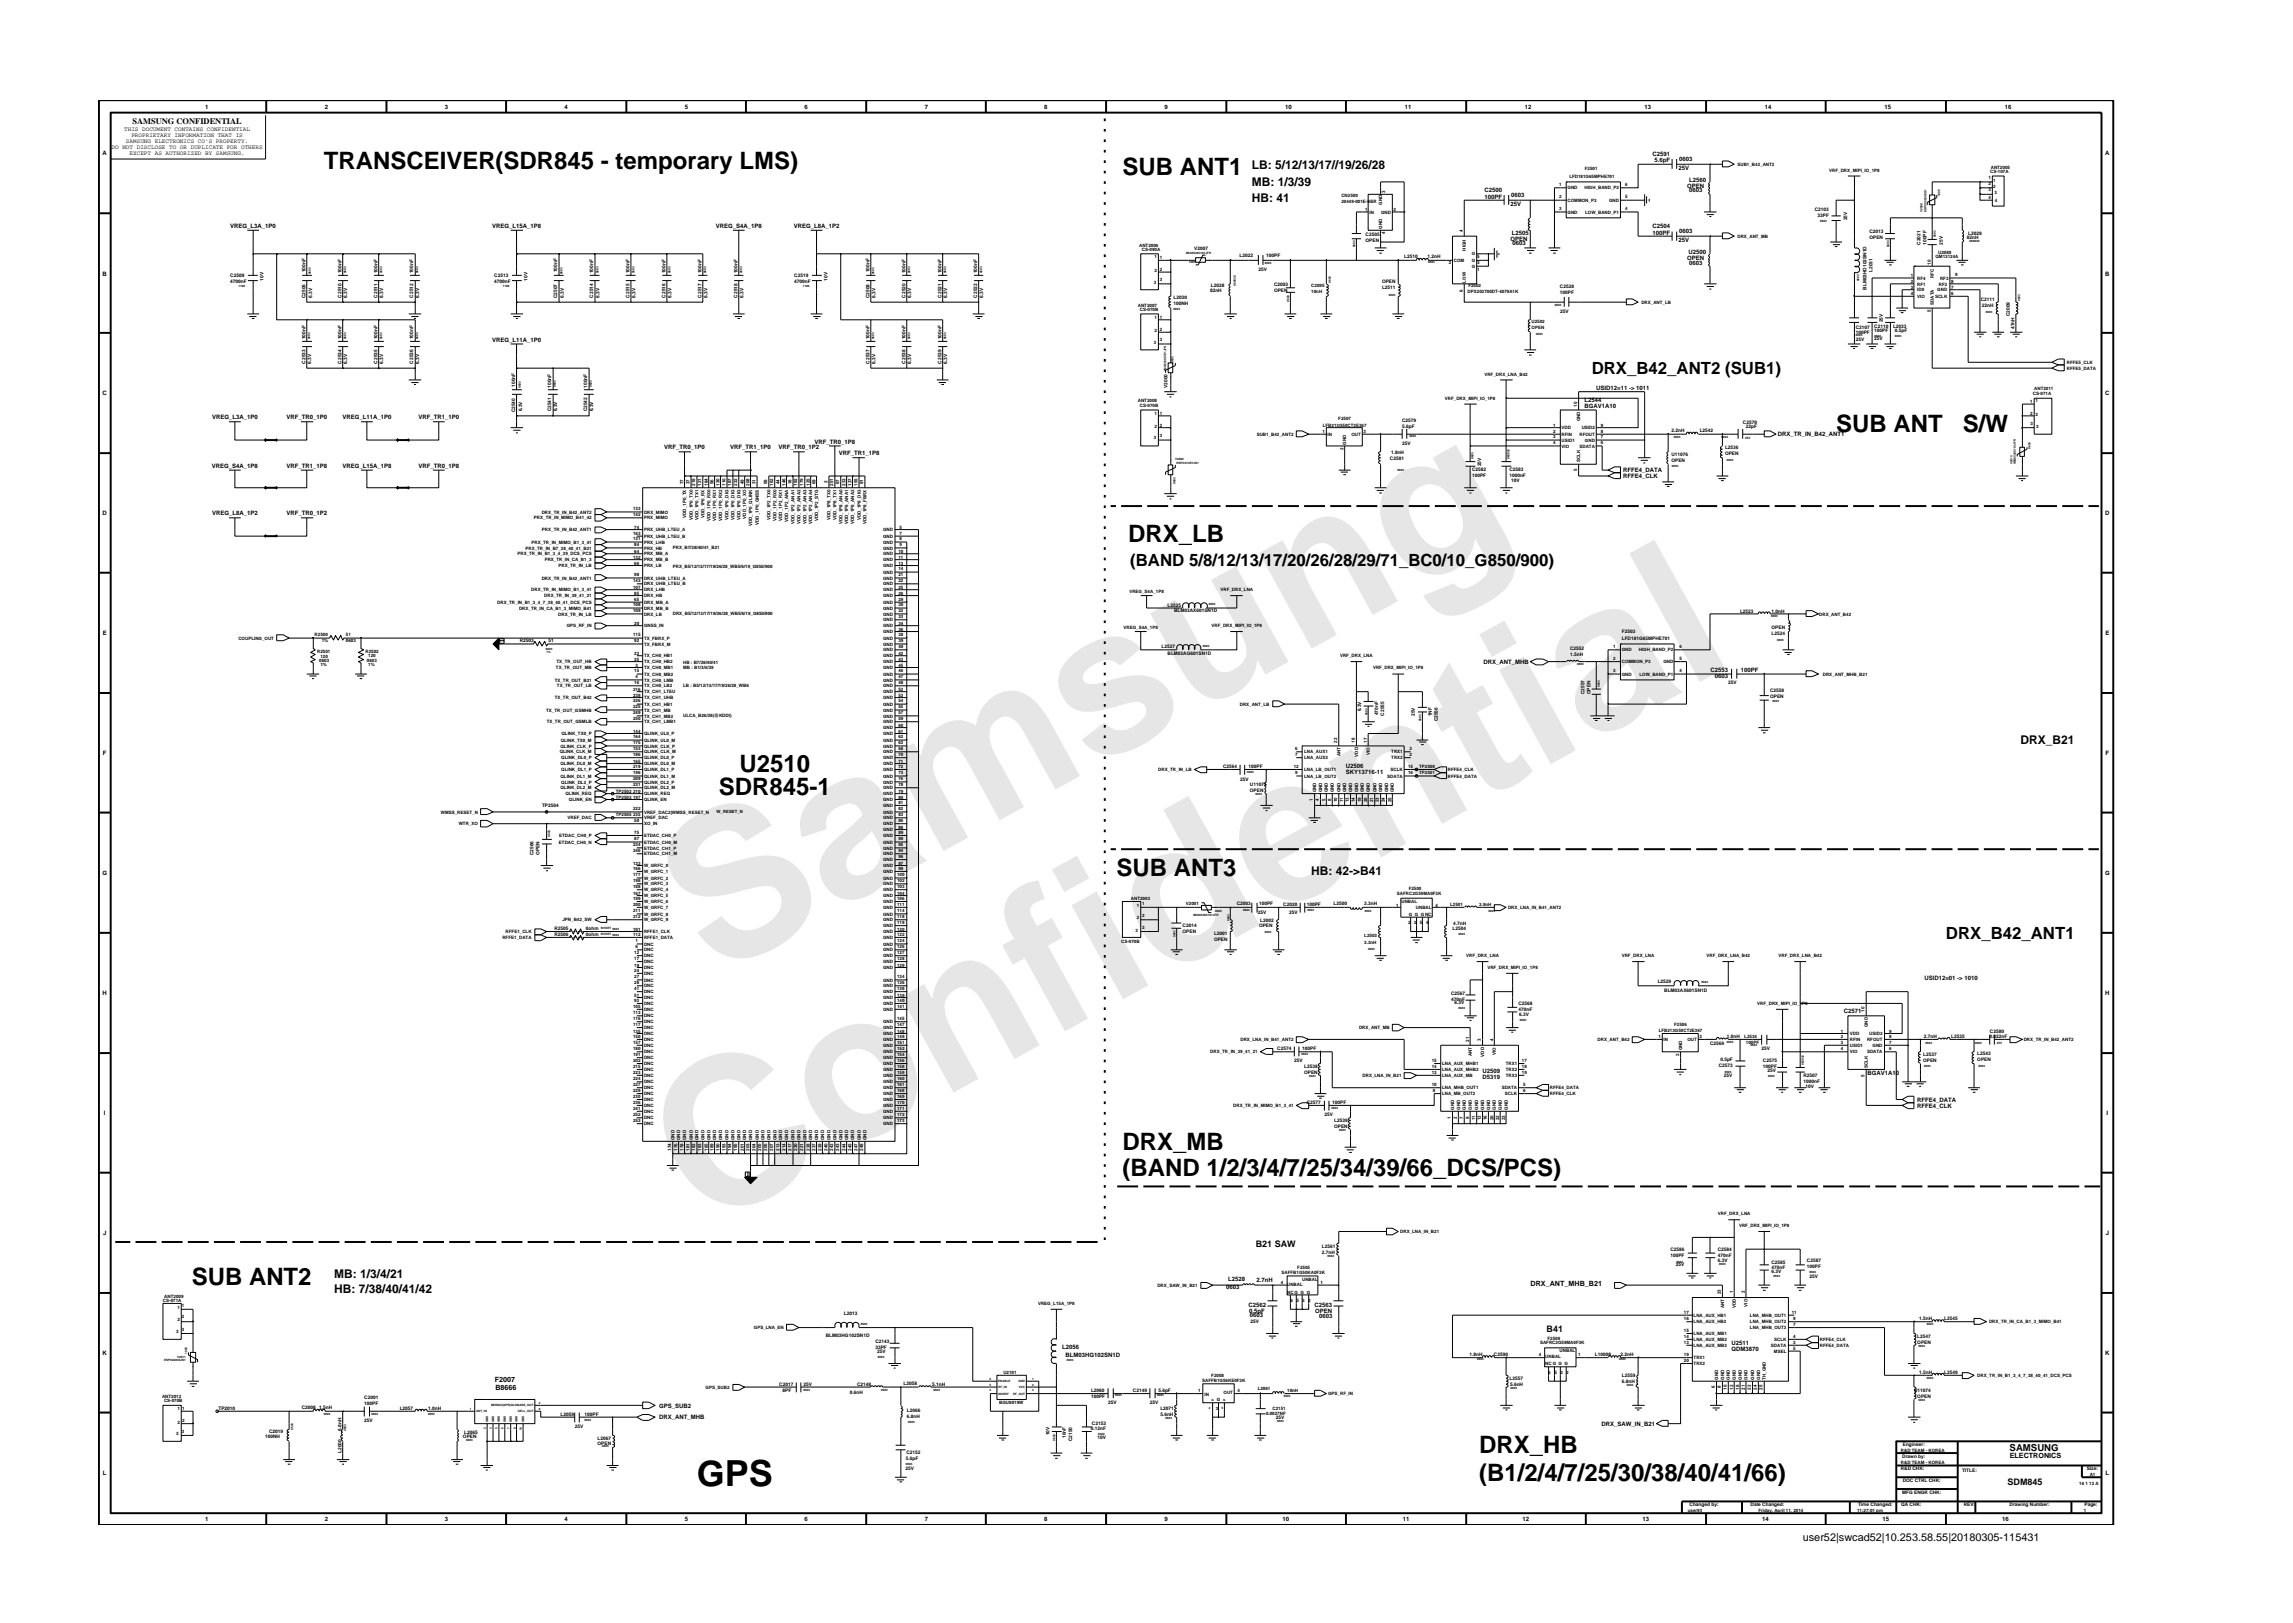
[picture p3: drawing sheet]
<svg xmlns="http://www.w3.org/2000/svg" width="297mm" height="210mm" viewBox="0 0 297 210" stroke-linecap="round" stroke-linejoin="round" font-family="sans-serif">
<defs><g id="words">
<g font-size="26.5" fill="#e6e6e6">
<text x="92.4" y="126.7" transform="rotate(-29 92.4 126.7)">Samsung</text>
<text x="91.1" y="159.4" transform="rotate(-29 91.1 159.4)">Confidential</text>
</g>
<text font-size="4.7" x="90.3" y="192.6">GPS</text>
<g font-size="3.1">
<text x="41.9" y="21.9">TRANSCEIVER(SDR845 - temporary LMS)</text>
<text x="145.4" y="22.6">SUB ANT1</text>
<text x="237.9" y="56">SUB ANT</text>
<text x="254.3" y="56">S/W</text>
<text x="146.2" y="70.2">DRX_LB</text>
<text x="95.8" y="100.1">U2510</text>
<text x="93.1" y="103">SDR845-1</text>
<text x="144.6" y="113.5">SUB ANT3</text>
<text x="145.4" y="149">DRX_MB</text>
<text x="145.4" y="152.3">(BAND 1/2/3/4/7/25/34/39/66_DCS/PCS)</text>
<text x="24.8" y="166.5">SUB ANT2</text>
<text x="191.6" y="191.8">(B1/2/4/7/25/30/38/40/41/66)</text>
<text x="191.6" y="188.2">DRX_HB</text>
</g>
<g font-size="2.2">
<text x="206.2" y="48.5">DRX_B42_ANT2 (SUB1)</text>
<text x="146.4" y="73.3">(BAND 5/8/12/13/17/20/26/28/29/71_BC0/10_G850/900)</text>
<text x="252.1" y="121.7">DRX_B42_ANT1</text>
</g>
<g font-size="1.6">
<text x="162.2" y="21.9">LB: 5/12/13/17//19/26/28</text>
<text x="162.2" y="26.1">HB: 41</text>
<text x="162.2" y="24.2">MB: 1/3/39</text>
<text x="261.7" y="96.4">DRX_B21</text>
<text x="169.9" y="113.3">HB: 42-&gt;B41</text>
<text x="43.3" y="165.6">MB: 1/3/4/21</text>
<text x="43.3" y="167.5">HB: 7/38/40/41/42</text>
</g>
<text font-size="1.4" x="233.5" y="199.7">user52|swcad52|10.253.58.55|20180305-115431</text>
<g font-size="1.2">
<text x="162.7" y="161.5">B21 SAW</text>
<text x="200.3" y="172.6">B41</text>
<text x="260.3" y="187.9">SAMSUNG</text>
<text x="260.1" y="192.4">SDM845</text>
</g>
<text font-size="1.1" x="17.2" y="16.1">SAMSUNG CONFIDENTIAL</text>
<g font-size=".9">
<text x="198.3" y="166.7">DRX_ANT_MHB_B21</text>
<text x="64.1" y="179.1">F2007</text>
<text x="64.2" y="180">B8666</text>
<text x="260.3" y="188.8">ELECTRONICS</text>
</g>
<g font-size=".8">
<text x="16.1" y="17">THIS DOCUMENT CONTAINS CONFIDENTIAL</text>
<text x="17" y="17.8">PROPRIETARY INFORMATION THAT IS</text>
<text x="26.6" y="14.1">1</text>
<text x="42.1" y="14.1">2</text>
<text x="57.6" y="14.1">3</text>
<text x="73.1" y="14.1">4</text>
<text x="88.7" y="14.1">5</text>
<text x="104.2" y="14.1">6</text>
<text x="119.8" y="14.1">7</text>
<text x="135.3" y="14.1">8</text>
<text x="150.9" y="14.1">9</text>
<text x="166.5" y="14.1">10</text>
<text x="182" y="14.1">11</text>
<text x="197.5" y="14.1">12</text>
<text x="213" y="14.1">13</text>
<text x="228.6" y="14.1">14</text>
<text x="244.1" y="14.1">15</text>
<text x="259.7" y="14.1">16</text>
<text x="13.3" y="20.1">A</text>
<text x="14.5" y="19.3">DO NOT DISCLOSE TO OR DUPLICATE FOR OTHERS</text>
<text x="16.3" y="18.5">SAMSUNG ELECTRONICS CO’S PROPERTY.</text>
<text x="16.8" y="20.1">EXCEPT AS AUTHORIZED BY SAMSUNG.</text>
<text x="214.1" y="20.3">C2591</text>
<text x="214.3" y="21">5.6pF</text>
<text x="217.4" y="22">25V</text>
<text x="217.5" y="20.8">0603</text>
<text x="218.8" y="23.6">L2560</text>
<text x="272.7" y="20.1">A</text>
<text x="29.8" y="29.5">VREG_L3A_1P0</text>
<text x="63.7" y="29.5">VREG_L15A_1P8</text>
<text x="92.7" y="29.5">VREG_S4A_1P8</text>
<text x="102.8" y="29.5">VREG_L8A_1P2</text>
<text x="192.3" y="25.8">100PF</text>
<text x="192.3" y="24.9">C2500</text>
<text x="195.7" y="26.7">25V</text>
<text x="195.7" y="25.5">0603</text>
<text x="214.1" y="29.6">C2504</text>
<text x="218.6" y="24.3">OPEN</text>
<text x="218.8" y="24.9">0603</text>
<text x="13.3" y="35.7">B</text>
<text x="195.7" y="31.2">OPEN</text>
<text x="195.9" y="30.4">L2505</text>
<text x="195.9" y="31.8">0603</text>
<text x="214.1" y="30.4">100PF</text>
<text x="217.4" y="31.4">25V</text>
<text x="217.5" y="30.1">0603</text>
<text x="218.6" y="33.7">OPEN</text>
<text x="218.7" y="32.9">U2500</text>
<text x="218.8" y="34.3">0603</text>
<text x="272.7" y="35.7">B</text>
<text x="63.7" y="44.3">VREG_L11A_1P0</text>
<text x="13.3" y="51.2">C</text>
<text x="205.3" y="52.8">BGAV1A10</text>
<text x="205.3" y="52">L2544</text>
<text x="206.8" y="50.6">USID12=11 -&gt; 1011</text>
<text x="272.7" y="51.2">C</text>
<text x="27.5" y="54.3">VREG_L3A_1P0</text>
<text x="37.1" y="54.3">VRF_TR0_1P0</text>
<text x="44.4" y="54.3">VREG_L11A_1P0</text>
<text x="54.2" y="54.3">VRF_TR1_1P0</text>
<text x="86" y="58.2">VRF_TR0_1P0</text>
<text x="94.6" y="58.2">VRF_TR1_1P0</text>
<text x="100.9" y="58.2">VRF_TR0_1P2</text>
<text x="105.5" y="57.5">VRF_TR0_1P8</text>
<text x="108.6" y="59">VRF_TR1_1P8</text>
<text x="230.3" y="56.5">DRX_TR_IN_B42_ANT1</text>
<text x="27.4" y="60.6">VREG_S4A_1P8</text>
<text x="37.1" y="60.6">VRF_TR1_1P8</text>
<text x="44.4" y="60.6">VREG_L15A_1P8</text>
<text x="54.2" y="60.6">VRF_TR0_1P8</text>
<text x="210.3" y="61.9">RFFE4_CLK</text>
<text x="210.3" y="61.2">RFFE4_DATA</text>
<text x="13.3" y="66.8">D</text>
<text x="27.5" y="66.8">VREG_L8A_1P2</text>
<text x="37.1" y="66.8">VRF_TR0_1P2</text>
<text x="272.7" y="66.8">D</text>
<text x="13.3" y="82.3">E</text>
<text x="272.7" y="82.3">E</text>
<text x="192.2" y="86">DRX_ANT_MHB</text>
<text x="221.6" y="87.1">C2553</text>
<text x="222.2" y="87.9">0603</text>
<text x="225.5" y="87.1">100PF</text>
<text x="13.3" y="97.8">F</text>
<text x="174.4" y="99.5">U2506</text>
<text x="174.4" y="100.2">SKY13716-11</text>
<text x="272.8" y="97.8">F</text>
<text x="13.3" y="113.3">G</text>
<text x="272.7" y="113.3">G</text>
<text x="13.3" y="128.9">H</text>
<text x="238.9" y="131.3">C2571</text>
<text x="249.3" y="126.9">USID12=01 -&gt; 1010</text>
<text x="272.7" y="128.9">H</text>
<text x="192.1" y="139">U2509</text>
<text x="192.1" y="139.8">D5319</text>
<text x="241.9" y="139.2">BGAV1A10</text>
<text x="248.4" y="143.5">RFFE4_CLK</text>
<text x="248.4" y="142.7">RFFE4_DATA</text>
<text x="13.5" y="144.4">I</text>
<text x="272.9" y="144.4">I</text>
<text x="13.4" y="160">J</text>
<text x="272.8" y="160">J</text>
<text x="158.8" y="167">0603</text>
<text x="159.1" y="166">L2528</text>
<text x="162.8" y="166.1">2.7nH</text>
<text x="161.7" y="169.3">C2562</text>
<text x="161.8" y="170">0.5pF</text>
<text x="161.9" y="170.6">0603</text>
<text x="170.3" y="169.3">C2563</text>
<text x="170.4" y="170">OPEN</text>
<text x="170.9" y="170.8">0603</text>
<text x="13.3" y="175.5">K</text>
<text x="137.6" y="174.8">L2056</text>
<text x="138" y="175.7">BLM03HG102SN1D</text>
<text x="224.3" y="175">QDM3870</text>
<text x="224.3" y="174.2">U2511</text>
<text x="272.7" y="175.5">K</text>
<text x="85.4" y="182.3">GPS_SUB2</text>
<text x="85.4" y="183.9">DRX_ANT_MHB</text>
<text x="207.5" y="184.7">DRX_SAW_IN_B21</text>
<text x="13.3" y="191.1">L</text>
<text x="272.8" y="191.1">L</text>
<text x="26.6" y="197.1">1</text>
<text x="42.1" y="197.1">2</text>
<text x="57.6" y="197.1">3</text>
<text x="73.1" y="197.1">4</text>
<text x="88.7" y="197.1">5</text>
<text x="104.2" y="197.1">6</text>
<text x="119.8" y="197.1">7</text>
<text x="135.3" y="197.1">8</text>
<text x="150.9" y="197.1">9</text>
<text x="166.1" y="197.1">10</text>
<text x="181.7" y="197.1">11</text>
<text x="197.2" y="197.1">12</text>
<text x="212.8" y="197.1">13</text>
<text x="228.3" y="197.1">14</text>
<text x="243.9" y="197.1">15</text>
<text x="259.4" y="197.1">16</text>
</g>
<g font-size=".6">
<text x="203.3" y="23.1">LFD181G65MPHE701</text>
<text x="205.3" y="22">F2501</text>
<text x="225.1" y="21.5">SUB1_B42_ANT2</text>
<text x="237" y="22.3">VRF_DRX_MIPI_IO_1P8</text>
<text x="257.6" y="23.2">1</text>
<text x="257.6" y="24">2</text>
<text x="257.8" y="22.5">CS-107A</text>
<text x="257.9" y="21.9">ANT2005</text>
<text x="258.2" y="23.6">1</text>
<text x="173.8" y="26.3">20449-001E-NSR</text>
<text x="173.8" y="25.5">CN2500</text>
<text x="176.8" y="27.3">1</text>
<text x="177.4" y="27.7">IN</text>
<text x="178.9" y="27.7">GND</text>
<text x="179.1" y="29.7" transform="rotate(-90 179.1 29.7)">GND</text>
<text x="179.1" y="26.6" transform="rotate(-90 179.1 26.6)">GND</text>
<text x="179.4" y="25" transform="rotate(-90 179.4 25)">3</text>
<text x="180.5" y="27.3">2</text>
<text x="202" y="24.1">1</text>
<text x="202" y="25.6">2</text>
<text x="202" y="27.2">3</text>
<text x="203.1" y="24.5">GND</text>
<text x="203.1" y="26.1">COMMON_P3</text>
<text x="203.1" y="27.7">GND</text>
<text x="205.2" y="24.5">HIGH_BAND_P2</text>
<text x="205.3" y="27.7">LOW_BAND_P1</text>
<text x="208.5" y="26.1">GND</text>
<text x="210.5" y="27.2">4</text>
<text x="210.5" y="25.6">5</text>
<text x="210.5" y="24.1">6</text>
<text x="235.1" y="27.3">C2103</text>
<text x="235.4" y="28.1">33PF</text>
<text x="239.3" y="28.6" transform="rotate(-90 239.3 28.6)">25V</text>
<text x="257.6" y="25.8">4</text>
<text x="257.6" y="24.8">3</text>
<text x="258.2" y="24.3">2</text>
<text x="258.4" y="25.1">3</text>
<text x="258.4" y="26.1">4</text>
<text x="29.8" y="35.8">C2509</text>
<text x="39.6" y="35.3" transform="rotate(-90 39.6 35.3)">100nF</text>
<text x="44.2" y="35.4" transform="rotate(-90 44.2 35.4)">100nF</text>
<text x="48.9" y="35.4" transform="rotate(-90 48.9 35.4)">100nF</text>
<text x="53.5" y="35.4" transform="rotate(-90 53.5 35.4)">100nF</text>
<text x="64" y="35.8">C2513</text>
<text x="72.2" y="35.3" transform="rotate(-90 72.2 35.3)">100nF</text>
<text x="76.8" y="35.4" transform="rotate(-90 76.8 35.4)">100nF</text>
<text x="81.6" y="35.4" transform="rotate(-90 81.6 35.4)">100nF</text>
<text x="86.2" y="35.4" transform="rotate(-90 86.2 35.4)">100nF</text>
<text x="90.9" y="35.4" transform="rotate(-90 90.9 35.4)">100nF</text>
<text x="95.5" y="35.4" transform="rotate(-90 95.5 35.4)">100nF</text>
<text x="102.9" y="35.8">C2519</text>
<text x="112.6" y="35.3" transform="rotate(-90 112.6 35.3)">100nF</text>
<text x="117.3" y="35.4" transform="rotate(-90 117.3 35.4)">100nF</text>
<text x="121.9" y="35.4" transform="rotate(-90 121.9 35.4)">100nF</text>
<text x="126.6" y="35.4" transform="rotate(-90 126.6 35.4)">100nF</text>
<text x="147.6" y="31.9">ANT2006</text>
<text x="147.9" y="32.5">CS-090A</text>
<text x="149.6" y="33.5">1</text>
<text x="149.6" y="35.2">2</text>
<text x="150.2" y="33.6">1</text>
<text x="150.2" y="35.1">2</text>
<text x="154.7" y="32.4">V2007</text>
<text x="160.6" y="33.3">L2022</text>
<text x="163" y="35.1">25V</text>
<text x="164" y="33.3">100PF</text>
<text x="176.9" y="31.4">OPEN</text>
<text x="176.9" y="30.6">C2505</text>
<text x="179.4" y="30.3" transform="rotate(-90 179.4 30.3)">4</text>
<text x="181.9" y="33.5">L2510</text>
<text x="184.9" y="33.5">1.2nH</text>
<text x="187.7" y="34.2">2</text>
<text x="188.3" y="33.9">COM</text>
<text x="189.5" y="30" transform="rotate(-90 189.5 30)">4</text>
<text x="189.9" y="32.5" transform="rotate(-90 189.9 32.5)">HIGH</text>
<text x="190.7" y="33.1">G</text>
<text x="190.7" y="34.7">G</text>
<text x="190.7" y="33.9">G</text>
<text x="191.4" y="34.2">3</text>
<text x="191.4" y="33.5">5</text>
<text x="191.4" y="35.1">1</text>
<text x="225.1" y="30.8">DRX_ANT_MB</text>
<text x="242.2" y="30.2">C2013</text>
<text x="242.2" y="30.9">OPEN</text>
<text x="242.6" y="35.2" transform="rotate(-90 242.6 35.2)">L2031</text>
<text x="247.5" y="35.8">1</text>
<text x="248.8" y="31.7" transform="rotate(-90 248.8 31.7)">C2021</text>
<text x="249.5" y="31.7" transform="rotate(-90 249.5 31.7)">100PF</text>
<text x="250.1" y="34.3" transform="rotate(-90 250.1 34.3)">10</text>
<text x="250.7" y="33.5">QM13124A</text>
<text x="251.1" y="32.9">U2089</text>
<text x="251.7" y="31.7" transform="rotate(-90 251.7 31.7)">25V</text>
<text x="253.3" y="35.8">9</text>
<text x="254.8" y="30.9">82nH</text>
<text x="255" y="30.4">L2029</text>
<text x="29.8" y="36.6">4700nF</text>
<text x="34.1" y="36.4" transform="rotate(-90 34.1 36.4)">10V</text>
<text x="39.6" y="38.6" transform="rotate(-90 39.6 38.6)">C2506</text>
<text x="40.4" y="38.6" transform="rotate(-90 40.4 38.6)">6.3V</text>
<text x="44.2" y="38.6" transform="rotate(-90 44.2 38.6)">C2510</text>
<text x="45" y="38.6" transform="rotate(-90 45 38.6)">6.3V</text>
<text x="48.9" y="38.6" transform="rotate(-90 48.9 38.6)">C2511</text>
<text x="49.6" y="38.6" transform="rotate(-90 49.6 38.6)">6.3V</text>
<text x="53.5" y="38.6" transform="rotate(-90 53.5 38.6)">C2512</text>
<text x="54.3" y="38.6" transform="rotate(-90 54.3 38.6)">6.3V</text>
<text x="64" y="36.6">4700nF</text>
<text x="68.4" y="36.4" transform="rotate(-90 68.4 36.4)">10V</text>
<text x="72.2" y="38.6" transform="rotate(-90 72.2 38.6)">C2507</text>
<text x="73" y="38.6" transform="rotate(-90 73 38.6)">6.3V</text>
<text x="76.8" y="38.6" transform="rotate(-90 76.8 38.6)">C2514</text>
<text x="77.7" y="38.6" transform="rotate(-90 77.7 38.6)">6.3V</text>
<text x="81.6" y="38.6" transform="rotate(-90 81.6 38.6)">C2515</text>
<text x="82.3" y="38.6" transform="rotate(-90 82.3 38.6)">6.3V</text>
<text x="86.2" y="38.6" transform="rotate(-90 86.2 38.6)">C2516</text>
<text x="87" y="38.6" transform="rotate(-90 87 38.6)">6.3V</text>
<text x="90.9" y="38.6" transform="rotate(-90 90.9 38.6)">C2517</text>
<text x="91.6" y="38.6" transform="rotate(-90 91.6 38.6)">6.3V</text>
<text x="95.5" y="38.6" transform="rotate(-90 95.5 38.6)">C2518</text>
<text x="96.3" y="38.6" transform="rotate(-90 96.3 38.6)">6.3V</text>
<text x="102.9" y="36.6">4700nF</text>
<text x="107.2" y="36.4" transform="rotate(-90 107.2 36.4)">10V</text>
<text x="112.6" y="38.6" transform="rotate(-90 112.6 38.6)">C2508</text>
<text x="113.4" y="38.6" transform="rotate(-90 113.4 38.6)">6.3V</text>
<text x="117.3" y="38.6" transform="rotate(-90 117.3 38.6)">C2520</text>
<text x="118.1" y="38.6" transform="rotate(-90 118.1 38.6)">6.3V</text>
<text x="121.9" y="38.6" transform="rotate(-90 121.9 38.6)">C2521</text>
<text x="122.7" y="38.6" transform="rotate(-90 122.7 38.6)">6.3V</text>
<text x="126.6" y="38.6" transform="rotate(-90 126.6 38.6)">C2522</text>
<text x="127.4" y="38.6" transform="rotate(-90 127.4 38.6)">6.3V</text>
<text x="147.4" y="39.7">ANT2007</text>
<text x="147.7" y="40.3">CS-070B</text>
<text x="149.5" y="36.8">3</text>
<text x="149.6" y="41.3">1 1</text>
<text x="150.2" y="36.4">3</text>
<text x="152" y="38.7">L2030</text>
<text x="152" y="39.5">100NH</text>
<text x="156.8" y="37.8">82nH</text>
<text x="156.8" y="37.2">L2028</text>
<text x="165" y="37.8">OPEN</text>
<text x="165" y="37">C2093</text>
<text x="169.9" y="37.2">C2095</text>
<text x="169.9" y="38">10nH</text>
<text x="179" y="37.5">L2511</text>
<text x="179" y="36.6">OPEN</text>
<text x="189.5" y="37.8" transform="rotate(-90 189.5 37.8)">6</text>
<text x="189.9" y="36.6" transform="rotate(-90 189.9 36.6)">LOW</text>
<text x="190.1" y="38">DPX202700DT-4079A1K</text>
<text x="190.2" y="37.2">F2502</text>
<text x="198.4" y="41.9">U2502</text>
<text x="202.1" y="37.4">C2528</text>
<text x="202.1" y="38.1">100PF</text>
<text x="202.1" y="40.5">25V</text>
<text x="212.6" y="39.4">DRX_ANT_LB</text>
<text x="241.8" y="37.5" transform="rotate(-90 241.8 37.5)">BLM03HD102SN1D</text>
<text x="243.9" y="41.8" transform="rotate(-90 243.9 41.8)">25V</text>
<text x="247.5" y="37.5">3</text>
<text x="247.5" y="38.2">4</text>
<text x="247.5" y="36.6">2</text>
<text x="248.4" y="36.2">RF4</text>
<text x="248.4" y="37.7">ID0</text>
<text x="248.4" y="38.6">VIO</text>
<text x="248.4" y="37">RF1</text>
<text x="250.1" y="40.4" transform="rotate(-90 250.1 40.4)">5</text>
<text x="250.5" y="39.5" transform="rotate(-90 250.5 39.5)">SDATA</text>
<text x="250.5" y="36" transform="rotate(-90 250.5 36)">RFC</text>
<text x="250.7" y="38.6">SCLK</text>
<text x="251" y="37.7">GND</text>
<text x="251.1" y="37">RF2</text>
<text x="251.3" y="36.2">RF3</text>
<text x="252.8" y="38.2">6</text>
<text x="252.8" y="37.5">7</text>
<text x="252.8" y="36.6">8</text>
<text x="256.6" y="39">C2111</text>
<text x="256.7" y="39.8">22nH</text>
<text x="260.4" y="41" transform="rotate(-90 260.4 41)">C2009</text>
<text x="39.6" y="47.1" transform="rotate(-90 39.6 47.1)">C2533</text>
<text x="39.6" y="44" transform="rotate(-90 39.6 44)">100nF</text>
<text x="40.3" y="47.1" transform="rotate(-90 40.3 47.1)">6.3V</text>
<text x="44.2" y="47.1" transform="rotate(-90 44.2 47.1)">C2534</text>
<text x="44.2" y="44" transform="rotate(-90 44.2 44)">100nF</text>
<text x="45" y="47.1" transform="rotate(-90 45 47.1)">6.3V</text>
<text x="48.9" y="47.1" transform="rotate(-90 48.9 47.1)">C2535</text>
<text x="48.9" y="44" transform="rotate(-90 48.9 44)">100nF</text>
<text x="49.6" y="47.1" transform="rotate(-90 49.6 47.1)">6.3V</text>
<text x="53.5" y="47.1" transform="rotate(-90 53.5 47.1)">C2536</text>
<text x="53.5" y="44" transform="rotate(-90 53.5 44)">100nF</text>
<text x="54.3" y="47.1" transform="rotate(-90 54.3 47.1)">6.3V</text>
<text x="112.6" y="47.1" transform="rotate(-90 112.6 47.1)">C2537</text>
<text x="112.6" y="44" transform="rotate(-90 112.6 44)">100nF</text>
<text x="113.4" y="47.1" transform="rotate(-90 113.4 47.1)">6.3V</text>
<text x="117.3" y="47.1" transform="rotate(-90 117.3 47.1)">C2538</text>
<text x="117.3" y="44" transform="rotate(-90 117.3 44)">100nF</text>
<text x="118.1" y="47.1" transform="rotate(-90 118.1 47.1)">6.3V</text>
<text x="121.9" y="47.1" transform="rotate(-90 121.9 47.1)">C2539</text>
<text x="121.9" y="44" transform="rotate(-90 121.9 44)">100nF</text>
<text x="122.7" y="47.1" transform="rotate(-90 122.7 47.1)">6.3V</text>
<text x="149.5" y="44.6">3</text>
<text x="149.6" y="43">2</text>
<text x="150.2" y="44.2">3</text>
<text x="150.2" y="42.9">2</text>
<text x="198.4" y="42.6">OPEN</text>
<text x="240.4" y="42.6">C2107</text>
<text x="240.4" y="43.2">100PF</text>
<text x="240.4" y="44.1">25V</text>
<text x="242.8" y="44.1">25V</text>
<text x="242.8" y="43.1">100PF</text>
<text x="242.8" y="42.5">C2110</text>
<text x="245.2" y="42.5">L2033</text>
<text x="245.5" y="43.1">0.5pF</text>
<text x="261" y="42.6" transform="rotate(-90 261 42.6)">47nH</text>
<text x="267.7" y="47.9">RFFE5_DATA</text>
<text x="267.7" y="47.1">RFFE5_CLK</text>
<text x="66.7" y="53.4" transform="rotate(-90 66.7 53.4)">C2540</text>
<text x="66.7" y="50.1" transform="rotate(-90 66.7 50.1)">100nF</text>
<text x="67.6" y="53.3" transform="rotate(-90 67.6 53.3)">6.3V</text>
<text x="71.4" y="50.2" transform="rotate(-90 71.4 50.2)">100nF</text>
<text x="71.4" y="53.3" transform="rotate(-90 71.4 53.3)">C2541</text>
<text x="72.2" y="53.3" transform="rotate(-90 72.2 53.3)">6.3V</text>
<text x="76.1" y="53.3" transform="rotate(-90 76.1 53.3)">C2542</text>
<text x="76.1" y="50.2" transform="rotate(-90 76.1 50.2)">100nF</text>
<text x="76.8" y="53.3" transform="rotate(-90 76.8 53.3)">6.3V</text>
<text x="147.4" y="52.1">ANT2008</text>
<text x="147.7" y="52.7">CS-070B</text>
<text x="149.6" y="53.7">1</text>
<text x="150.2" y="53.7">1</text>
<text x="151.2" y="50.2" transform="rotate(-90 151.2 50.2)">V2000</text>
<text x="187.2" y="51.8">VRF_DRX_MIPI_IO_1P8</text>
<text x="192.3" y="48.7">VRF_DRX_LNA_B42</text>
<text x="204.3" y="52.7" transform="rotate(-90 204.3 52.7)">10</text>
<text x="263" y="52.2">1</text>
<text x="263" y="53.7">2</text>
<text x="263.3" y="51.2">CS-071A</text>
<text x="263.5" y="50.6">ANT2011</text>
<text x="263.7" y="52.1">1</text>
<text x="263.7" y="53.9">2</text>
<text x="149.5" y="56.9">3</text>
<text x="149.6" y="55.4">2</text>
<text x="150.2" y="56.7">3</text>
<text x="150.2" y="55.3">2</text>
<text x="162.8" y="56.5">SUB1_B42_ANT2</text>
<text x="171.3" y="56.1">1</text>
<text x="171.4" y="55.3">LFB213G50CT2E367</text>
<text x="172" y="56.5">IN</text>
<text x="173.4" y="54.5">F2507</text>
<text x="174" y="58.3" transform="rotate(-90 174 58.3)">2</text>
<text x="174.4" y="57.6" transform="rotate(-90 174.4 57.6)">GND</text>
<text x="175.1" y="56.5">OUT</text>
<text x="176.6" y="56.1">3</text>
<text x="180.1" y="59.6">C2581</text>
<text x="180.2" y="58.8">1.8nH</text>
<text x="181.6" y="54.6">C2579</text>
<text x="181.6" y="55.4">5.6pF</text>
<text x="181.6" y="57.6">25V</text>
<text x="201.2" y="56">2</text>
<text x="201.2" y="56.8">3</text>
<text x="201.2" y="57.6">4</text>
<text x="201.2" y="55.3">1</text>
<text x="202.3" y="56.5">RFIN</text>
<text x="202.3" y="57.2">USID1</text>
<text x="202.3" y="58">VIO</text>
<text x="202.3" y="55.6">VDD</text>
<text x="204.6" y="56.5">RFOUT</text>
<text x="204.6" y="58">SDATA</text>
<text x="204.7" y="59.9" transform="rotate(-90 204.7 59.9)">SCLK</text>
<text x="204.7" y="54.6" transform="rotate(-90 204.7 54.6)">GND</text>
<text x="204.9" y="55.6">USID2</text>
<text x="205.3" y="57.2">GND</text>
<text x="207.4" y="56.8">7</text>
<text x="207.4" y="56">8</text>
<text x="207.4" y="55.3">9</text>
<text x="207.4" y="57.6">6</text>
<text x="216.5" y="59.1">U11076</text>
<text x="216.5" y="59.9">OPEN</text>
<text x="216.5" y="56">2.2nH</text>
<text x="220.2" y="56">L2542</text>
<text x="223.5" y="59">OPEN</text>
<text x="223.5" y="58.2">L2536</text>
<text x="225.8" y="54.9">C2570</text>
<text x="226.2" y="55.4">22pF</text>
<text x="263" y="55.1">3</text>
<text x="263.8" y="55.4">3</text>
<text x="88.5" y="62.8" transform="rotate(-90 88.5 62.8)">77</text>
<text x="89.3" y="62.8" transform="rotate(-90 89.3 62.8)">37</text>
<text x="90.1" y="62.9" transform="rotate(-90 90.1 62.9)">218</text>
<text x="90.8" y="62.9" transform="rotate(-90 90.8 62.9)">121</text>
<text x="91.7" y="62.9" transform="rotate(-90 91.7 62.9)">184</text>
<text x="92.4" y="62.8" transform="rotate(-90 92.4 62.8)">56</text>
<text x="93.2" y="62.9" transform="rotate(-90 93.2 62.9)">130</text>
<text x="94" y="62.9" transform="rotate(-90 94 62.9)">110</text>
<text x="94.7" y="62.9" transform="rotate(-90 94.7 62.9)">187</text>
<text x="95.5" y="62.9" transform="rotate(-90 95.5 62.9)">232</text>
<text x="96.3" y="62.8" transform="rotate(-90 96.3 62.8)">49</text>
<text x="97.1" y="62.9" transform="rotate(-90 97.1 62.9)">208</text>
<text x="97.9" y="62.8" transform="rotate(-90 97.9 62.8)">31</text>
<text x="99.4" y="62.8" transform="rotate(-90 99.4 62.8)">58</text>
<text x="100.1" y="62.9" transform="rotate(-90 100.1 62.9)">162</text>
<text x="101" y="62.8" transform="rotate(-90 101 62.8)">44</text>
<text x="101.8" y="62.9" transform="rotate(-90 101.8 62.9)">146</text>
<text x="102.5" y="62.8" transform="rotate(-90 102.5 62.8)">18</text>
<text x="103.3" y="62.9" transform="rotate(-90 103.3 62.9)">192</text>
<text x="104" y="62.9" transform="rotate(-90 104 62.9)">179</text>
<text x="104.9" y="62.9" transform="rotate(-90 104.9 62.9)">125</text>
<text x="105.7" y="62.8" transform="rotate(-90 105.7 62.8)">69</text>
<text x="107.2" y="62.6" transform="rotate(-90 107.2 62.6)">2</text>
<text x="107.9" y="62.9" transform="rotate(-90 107.9 62.9)">251</text>
<text x="108.7" y="62.8" transform="rotate(-90 108.7 62.8)">67</text>
<text x="109.5" y="62.9" transform="rotate(-90 109.5 62.9)">233</text>
<text x="110.3" y="62.9" transform="rotate(-90 110.3 62.9)">137</text>
<text x="111.1" y="62.9" transform="rotate(-90 111.1 62.9)">155</text>
<text x="111.8" y="62.8" transform="rotate(-90 111.8 62.8)">91</text>
<text x="190.7" y="61.8">100PF</text>
<text x="190.7" y="61.1">C2582</text>
<text x="191.9" y="60.4" transform="rotate(-90 191.9 60.4)">25V</text>
<text x="195.5" y="61.8">1000nF</text>
<text x="195.5" y="61.1">C2583</text>
<text x="195.8" y="62.5">10V</text>
<text x="204.3" y="61.1" transform="rotate(-90 204.3 61.1)">5</text>
<text x="67" y="72">PRX_TR_IN_B1_3_4_39_DCS_PCS</text>
<text x="68.1" y="71.2">PRX_TR_IN_B7_38_40_41_B21</text>
<text x="68.9" y="70.4">PRX_TR_IN_MIMO_B1_3_41</text>
<text x="69.2" y="67.3">PRX_TR_IN_MIMO_B41_42</text>
<text x="70.2" y="66.5">DRX_TR_IN_B42_ANT2</text>
<text x="70.2" y="68.8">PRX_TR_IN_B42_ANT1</text>
<text x="82" y="69.2">163</text>
<text x="82" y="66.9">142</text>
<text x="82" y="70">131</text>
<text x="82" y="66.1">133</text>
<text x="82.2" y="70.8">84</text>
<text x="82.2" y="68.5">74</text>
<text x="82.2" y="71.6">64</text>
<text x="83.4" y="69.7">PRX_UHB_LTEU_B</text>
<text x="83.4" y="71.2">PRX_HB</text>
<text x="83.4" y="68.8">PRX_UHB_LTEU_A</text>
<text x="83.4" y="72">PRX_MB_A</text>
<text x="83.4" y="67.3">PRX_MIMO</text>
<text x="83.4" y="70.4">PRX_LHB</text>
<text x="83.4" y="66.5">DRX_MIMO</text>
<text x="87.2" y="71.1">PRX_B7/38/40/41_B21</text>
<text x="88.9" y="67.1" transform="rotate(-90 88.9 67.1)">VDD_1P0_TX</text>
<text x="89.7" y="67.4" transform="rotate(-90 89.7 67.4)">VDD_1P0_TX0</text>
<text x="90.5" y="67.4" transform="rotate(-90 90.5 67.4)">VDD_1P0_TX1</text>
<text x="91.3" y="67.2" transform="rotate(-90 91.3 67.2)">VDD_1P0_RX</text>
<text x="92" y="67.5" transform="rotate(-90 92 67.5)">VDD_1P0_RX0</text>
<text x="92.8" y="67.5" transform="rotate(-90 92.8 67.5)">VDD_1P0_RX1</text>
<text x="93.5" y="67.5" transform="rotate(-90 93.5 67.5)">VDD_1P0_RX2</text>
<text x="94.4" y="67.4" transform="rotate(-90 94.4 67.4)">VDD_1P0_DIG</text>
<text x="95.2" y="67.4" transform="rotate(-90 95.2 67.4)">VDD_1P0_DIG</text>
<text x="95.9" y="67.4" transform="rotate(-90 95.9 67.4)">VDD_1P0_DIG</text>
<text x="96.7" y="67.2" transform="rotate(-90 96.7 67.2)">VDD_1P0_XO</text>
<text x="97.4" y="68.2" transform="rotate(-90 97.4 68.2)">VDD_1P0_QLINK</text>
<text x="98.3" y="68" transform="rotate(-90 98.3 68)">VDD_1P0_GNSS</text>
<text x="99.8" y="67.4" transform="rotate(-90 99.8 67.4)">VDD_1P2_TX0</text>
<text x="100.6" y="67.5" transform="rotate(-90 100.6 67.5)">VDD_1P2_RX0</text>
<text x="101.3" y="67.5" transform="rotate(-90 101.3 67.5)">VDD_1P2_RX1</text>
<text x="102.1" y="67.6" transform="rotate(-90 102.1 67.6)">VDD_1P2_ANA</text>
<text x="102.9" y="67.9" transform="rotate(-90 102.9 67.9)">VDD_1P2_ANA1</text>
<text x="103.7" y="67.9" transform="rotate(-90 103.7 67.9)">VDD_1P2_ANA2</text>
<text x="104.5" y="67.9" transform="rotate(-90 104.5 67.9)">VDD_1P2_ANA3</text>
<text x="105.2" y="67.9" transform="rotate(-90 105.2 67.9)">VDD_1P2_ANA4</text>
<text x="106" y="67.6" transform="rotate(-90 106 67.6)">VDD_1P2_STG</text>
<text x="107.6" y="67.4" transform="rotate(-90 107.6 67.4)">VDD_1P8_TX0</text>
<text x="108.4" y="67.4" transform="rotate(-90 108.4 67.4)">VDD_1P8_TX1</text>
<text x="109.1" y="67.9" transform="rotate(-90 109.1 67.9)">VDD_1P8_ANA0</text>
<text x="109.9" y="67.9" transform="rotate(-90 109.9 67.9)">VDD_1P8_ANA1</text>
<text x="110.6" y="67.9" transform="rotate(-90 110.6 67.9)">VDD_1P8_ANA2</text>
<text x="111.5" y="67.4" transform="rotate(-90 111.5 67.4)">VDD_1P8_DIG</text>
<text x="112.3" y="67.9" transform="rotate(-90 112.3 67.9)">VDD_1P8_FBRX</text>
<text x="114.4" y="72">GND</text>
<text x="114.4" y="71.2">GND</text>
<text x="114.4" y="70.4">GND</text>
<text x="114.4" y="69.7">GND</text>
<text x="114.4" y="68.8">GND</text>
<text x="116.4" y="71.6">10</text>
<text x="116.5" y="70.8">9</text>
<text x="116.5" y="70">8</text>
<text x="116.5" y="69.2">7</text>
<text x="116.5" y="68.5">5</text>
<text x="68.8" y="76.6">DRX_TR_IN_MIMO_B1_3_41</text>
<text x="70.2" y="75.1">DRX_TR_IN_B42_ANT1</text>
<text x="70.5" y="77.4">DRX_TR_IN_39_41_21</text>
<text x="70.6" y="72.7">PRX_TR_IN_CA_B1_3</text>
<text x="72.3" y="73.5">PRX_TR_IN_LB</text>
<text x="82" y="75.4">143</text>
<text x="82" y="72.4">132</text>
<text x="82" y="76.3">107</text>
<text x="82.2" y="74.7">98</text>
<text x="82.2" y="77">85</text>
<text x="82.2" y="77.8">65</text>
<text x="82.2" y="73.1">66</text>
<text x="83.4" y="75.1">DRX_UHB_LTEU_A</text>
<text x="83.4" y="77.4">DRX_HB</text>
<text x="83.4" y="73.5">PRX_LB</text>
<text x="83.4" y="75.8">DRX_UHB_LTEU_B</text>
<text x="83.4" y="72.7">PRX_MB_B</text>
<text x="83.4" y="76.6">DRX_LHB</text>
<text x="87.2" y="73.5">PRX_B5/12/13/17/19/26/28_WB5/6/19_G850/900</text>
<text x="114.4" y="76.6">GND</text>
<text x="114.4" y="75.8">GND</text>
<text x="114.4" y="75.1">GND</text>
<text x="114.4" y="73.5">GND</text>
<text x="114.4" y="77.4">GND</text>
<text x="114.4" y="74.3">GND</text>
<text x="114.4" y="72.7">GND</text>
<text x="116.4" y="76.3">25</text>
<text x="116.4" y="75.4">22</text>
<text x="116.4" y="74.7">21</text>
<text x="116.4" y="73.1">13</text>
<text x="116.4" y="73.9">14</text>
<text x="116.4" y="72.4">11</text>
<text x="116.4" y="77">26</text>
<text x="116.4" y="77.8">29</text>
<text x="146.3" y="76.8">VREG_S4A_1P8</text>
<text x="158.1" y="76.6">VRF_DRX_LNA</text>
<text x="30.9" y="82.9">COUPLING_OUT</text>
<text x="40.8" y="82.4">R2500</text>
<text x="41.7" y="83.2">1%</text>
<text x="44.8" y="83.2">0603</text>
<text x="44.8" y="82.4">51</text>
<text x="64.4" y="78.2">DRX_TR_IN_B1_3_4_7_38_40_41_DCS_PCS</text>
<text x="67.2" y="79">DRX_TR_IN_CA_B1_3_MIMO_B41</text>
<text x="67.3" y="83.2">R2503</text>
<text x="71.1" y="83.2">51</text>
<text x="72.3" y="79.7">DRX_TR_IN_LB</text>
<text x="73.4" y="81.3">GPS_RF_IN</text>
<text x="82" y="82.5">115</text>
<text x="82" y="78.6">108</text>
<text x="82" y="79.3">109</text>
<text x="82.2" y="83.2">92</text>
<text x="82.2" y="80.9">20</text>
<text x="83.4" y="83.6">TX_FBRX_M</text>
<text x="83.4" y="81.3">GNSS_IN</text>
<text x="83.4" y="78.2">DRX_MB_A</text>
<text x="83.4" y="82.9">TX_FBRX_P</text>
<text x="83.4" y="79">DRX_MB_B</text>
<text x="83.4" y="79.7">DRX_LB</text>
<text x="87.2" y="79.7">DRX_B5/12/13/17/19/26/28_WB5/6/19_G850/900</text>
<text x="114.4" y="80.5">GND</text>
<text x="114.4" y="81.3">GND</text>
<text x="114.4" y="82">GND</text>
<text x="114.4" y="82.9">GND</text>
<text x="114.4" y="83.6">GND</text>
<text x="114.4" y="79.7">GND</text>
<text x="114.4" y="78.2">GND</text>
<text x="114.4" y="79">GND</text>
<text x="116.4" y="80.1">33</text>
<text x="116.4" y="80.9">34</text>
<text x="116.4" y="81.7">36</text>
<text x="116.4" y="82.5">38</text>
<text x="116.4" y="83.2">39</text>
<text x="116.4" y="79.3">32</text>
<text x="116.4" y="84">40</text>
<text x="116.4" y="78.6">30</text>
<text x="145.5" y="81.5">VREG_S4A_1P8</text>
<text x="150.5" y="84">L2527</text>
<text x="151.2" y="78.6">L2525</text>
<text x="152.1" y="79.3">BLM03AX601SN1D</text>
<text x="156.9" y="81.3">VRF_DRX_MIPI_IO_1P8</text>
<text x="209" y="83.9">1</text>
<text x="210.1" y="82.9">LFD181G65MPHE701</text>
<text x="210.1" y="82">F2503</text>
<text x="217.5" y="83.9">6</text>
<text x="225.4" y="79.4">L2523</text>
<text x="229.5" y="79.4">1.0nH</text>
<text x="229.5" y="82.3">L2524</text>
<text x="229.5" y="81.5">OPEN</text>
<text x="235.7" y="79.7">DRX_ANT_B42</text>
<text x="41.1" y="84.6">R2501</text>
<text x="41.3" y="85.7">0603</text>
<text x="41.5" y="85.2">120</text>
<text x="41.5" y="86.3">1%</text>
<text x="47.4" y="84.6">R2502</text>
<text x="47.5" y="85.7">0603</text>
<text x="47.7" y="86.2">1%</text>
<text x="47.7" y="85.1">120</text>
<text x="71.9" y="88.3">TX_TR_OUT_B21</text>
<text x="72" y="86.7">TX_TR_OUT_MB</text>
<text x="72.1" y="85.9">TX_TR_OUT_HB</text>
<text x="72.2" y="89.1">TX_TR_OUT_LB</text>
<text x="82" y="89.5">216</text>
<text x="82.2" y="84.8">23</text>
<text x="82.2" y="85.6">35</text>
<text x="82.2" y="87.1">15</text>
<text x="82.2" y="88.6">16</text>
<text x="82.3" y="87.9">4</text>
<text x="82.3" y="86.3">3</text>
<text x="83.4" y="85.2">TX_CH0_HB1</text>
<text x="83.4" y="89.8">TX_CH1_LTEU</text>
<text x="83.4" y="85.9">TX_CH0_HB2</text>
<text x="83.4" y="88.3">TX_CH0_LMB</text>
<text x="83.4" y="87.5">TX_CH0_MB2</text>
<text x="83.4" y="89.1">TX_CH0_LB2</text>
<text x="83.4" y="86.7">TX_CH0_MB1</text>
<text x="88.5" y="89">LB : B5/12/13/17/19/26/28_WB6</text>
<text x="88.5" y="86">HB : B7/38/40/41</text>
<text x="88.5" y="86.7">MB : B1/3/4/39</text>
<text x="114.4" y="86.7">GND</text>
<text x="114.4" y="87.5">GND</text>
<text x="114.4" y="88.3">GND</text>
<text x="114.4" y="89.1">GND</text>
<text x="114.4" y="89.8">GND</text>
<text x="114.4" y="84.4">GND</text>
<text x="114.4" y="85.2">GND</text>
<text x="114.4" y="85.9">GND</text>
<text x="116.4" y="86.3">45</text>
<text x="116.4" y="87.1">46</text>
<text x="116.4" y="87.9">47</text>
<text x="116.4" y="88.6">48</text>
<text x="116.4" y="89.5">52</text>
<text x="116.4" y="84.8">42</text>
<text x="116.4" y="85.6">43</text>
<text x="151.3" y="84.8">BLM03AG601SN1D</text>
<text x="173.6" y="85.2">VRF_DRX_LNA</text>
<text x="177.9" y="86.7">VRF_DRX_MIPI_IO_1P8</text>
<text x="203.4" y="84.9">1.5nH</text>
<text x="203.4" y="84.2">C2552</text>
<text x="205.3" y="89.9" transform="rotate(-90 205.3 89.9)">C2557</text>
<text x="206" y="89.9" transform="rotate(-90 206 89.9)">OPEN</text>
<text x="209" y="85.5">2</text>
<text x="209" y="87">3</text>
<text x="210.1" y="84.4">GND</text>
<text x="210.1" y="85.9">COMMON_P3</text>
<text x="210.1" y="87.5">GND</text>
<text x="212.3" y="84.4">HIGH_BAND_P2</text>
<text x="212.4" y="87.5">LOW_BAND_P1</text>
<text x="215.5" y="85.9">GND</text>
<text x="217.5" y="87">4</text>
<text x="217.5" y="85.5">5</text>
<text x="223.9" y="88.7">25V</text>
<text x="229.3" y="89.6">C2558</text>
<text x="236.1" y="87.5">DRX_ANT_MHB_B21</text>
<text x="70.8" y="92.2">TX_TR_OUT_GSMHB</text>
<text x="70.8" y="93.7">TX_TR_OUT_GSMLB</text>
<text x="71.9" y="90.6">TX_TR_OUT_B42</text>
<text x="72.7" y="95.2">QLINK_TX0_P</text>
<text x="82" y="93.3">250</text>
<text x="82" y="92.5">249</text>
<text x="82" y="90.2">238</text>
<text x="82" y="91.8">225</text>
<text x="82" y="91">226</text>
<text x="82" y="95.7">164</text>
<text x="82" y="94.9">144</text>
<text x="83.4" y="93.7">TX_CH1_LMB1</text>
<text x="83.4" y="93">TX_CH1_MB2</text>
<text x="83.4" y="90.6">TX_CH1_UHB</text>
<text x="83.4" y="92.2">TX_CH1_MB</text>
<text x="83.4" y="91.4">TX_CH1_HB1</text>
<text x="83.4" y="95.2">QLINK_UL0_P</text>
<text x="88.5" y="92.9">ULCA_B26/28(@KDDI)</text>
<text x="114.4" y="92.2">GND</text>
<text x="114.4" y="93">GND</text>
<text x="114.4" y="93.7">GND</text>
<text x="114.4" y="94.5">GND</text>
<text x="114.4" y="95.2">GND</text>
<text x="114.4" y="90.6">GND</text>
<text x="114.4" y="91.4">GND</text>
<text x="116.4" y="91.8">55</text>
<text x="116.4" y="92.5">57</text>
<text x="116.4" y="93.3">59</text>
<text x="116.4" y="95.7">62</text>
<text x="116.4" y="94.1">60</text>
<text x="116.4" y="94.9">61</text>
<text x="116.4" y="90.2">53</text>
<text x="116.4" y="91">54</text>
<text x="160.6" y="91.4">DRX_ANT_LB</text>
<text x="176.3" y="92.2" transform="rotate(-90 176.3 92.2)">6.3V</text>
<text x="178.5" y="92.7" transform="rotate(-90 178.5 92.7)">470nF</text>
<text x="179.3" y="92.7" transform="rotate(-90 179.3 92.7)">C2555</text>
<text x="183.3" y="92.7" transform="rotate(-90 183.3 92.7)">25V</text>
<text x="185.5" y="92.8" transform="rotate(-90 185.5 92.8)">1NF</text>
<text x="186.2" y="93.5" transform="rotate(-90 186.2 93.5)">C2556</text>
<text x="229.3" y="90.4">OPEN</text>
<text x="72.5" y="97.6">QLINK_CLK_M</text>
<text x="72.6" y="100.7">QLINK_DL1_M</text>
<text x="72.6" y="96.8">QLINK_CLK_P</text>
<text x="72.6" y="99.1">QLINK_DL0_M</text>
<text x="72.6" y="96.1">QLINK_TX0_M</text>
<text x="72.7" y="99.9">QLINK_DL1_P</text>
<text x="72.7" y="101.5">QLINK_DL2_P</text>
<text x="72.7" y="98.4">QLINK_DL0_P</text>
<text x="82" y="101.8">231</text>
<text x="82" y="99.6">219</text>
<text x="82" y="101.1">209</text>
<text x="82" y="97.9">186</text>
<text x="82" y="96.4">175</text>
<text x="82" y="98.8">165</text>
<text x="82" y="97.2">153</text>
<text x="82" y="100.3">196</text>
<text x="83.4" y="99.9">QLINK_DL1_P</text>
<text x="83.4" y="101.5">QLINK_DL2_P</text>
<text x="83.4" y="98.4">QLINK_DL0_P</text>
<text x="83.4" y="96.8">QLINK_CLK_P</text>
<text x="83.4" y="96.1">QLINK_UL0_M</text>
<text x="83.4" y="99.1">QLINK_DL0_M</text>
<text x="83.4" y="97.6">QLINK_CLK_M</text>
<text x="83.4" y="100.7">QLINK_DL1_M</text>
<text x="114.4" y="98.4">GND</text>
<text x="114.4" y="99.1">GND</text>
<text x="114.4" y="99.9">GND</text>
<text x="114.4" y="100.7">GND</text>
<text x="114.4" y="97.6">GND</text>
<text x="114.4" y="101.5">GND</text>
<text x="114.4" y="96.1">GND</text>
<text x="114.4" y="96.8">GND</text>
<text x="116.4" y="101.8">78</text>
<text x="116.4" y="97.9">70</text>
<text x="116.4" y="98.8">71</text>
<text x="116.4" y="99.6">72</text>
<text x="116.4" y="100.3">73</text>
<text x="116.4" y="97.2">68</text>
<text x="116.4" y="101.1">76</text>
<text x="116.4" y="96.4">63</text>
<text x="150" y="99.9">DRX_TR_IN_LB</text>
<text x="158.4" y="99.5">C2564</text>
<text x="160.6" y="101.1">25V</text>
<text x="161.7" y="99.5">100PF</text>
<text x="161.9" y="101.9">U11075</text>
<text x="167.6" y="99.6">12</text>
<text x="167.8" y="97.2">6</text>
<text x="167.8" y="97.9">7</text>
<text x="167.8" y="100.3">9</text>
<text x="168.9" y="97.6">LNA_AUX1</text>
<text x="168.9" y="98.4">LNA_AUX2</text>
<text x="168.9" y="100.7">LNA_LB_OUT2</text>
<text x="168.9" y="99.9">LNA_LB_OUT1</text>
<text x="173.2" y="96.2" transform="rotate(-90 173.2 96.2)">22</text>
<text x="173.6" y="98" transform="rotate(-90 173.6 98)">ANT</text>
<text x="175.5" y="96.2" transform="rotate(-90 175.5 96.2)">18</text>
<text x="175.9" y="98" transform="rotate(-90 175.9 98)">VDD</text>
<text x="177.1" y="96.2" transform="rotate(-90 177.1 96.2)">17</text>
<text x="177.4" y="97.8" transform="rotate(-90 177.4 97.8)">VIO</text>
<text x="179.7" y="100.7">SDATA</text>
<text x="180.1" y="99.9">SCLK</text>
<text x="180.2" y="97.6">TRX1</text>
<text x="180.2" y="98.4">TRX2</text>
<text x="182.4" y="99.6">15</text>
<text x="182.4" y="100.3">16</text>
<text x="182.6" y="97.2">3</text>
<text x="182.6" y="97.9">2</text>
<text x="183.8" y="100.3">TP2501</text>
<text x="183.8" y="99.6">TP2500</text>
<text x="187.6" y="99.9">RFFE4_CLK</text>
<text x="187.6" y="100.7">RFFE4_DATA</text>
<text x="57.1" y="105.4">WMSS_RESET_N</text>
<text x="59.4" y="106.9">WTR_XO</text>
<text x="70.2" y="104.6">TP2504</text>
<text x="72.6" y="102.3">QLINK_DL2_M</text>
<text x="73.3" y="103">QLINK_REQ</text>
<text x="73.5" y="106.2">VREF_DAC</text>
<text x="73.7" y="103.8">QLINK_EN</text>
<text x="79.8" y="102.7">TP2502</text>
<text x="79.8" y="103.4">TP2503</text>
<text x="79.8" y="105.7">TP2505</text>
<text x="82" y="105.7">235</text>
<text x="82" y="105">222</text>
<text x="82" y="102.7">210</text>
<text x="82" y="103.4">197</text>
<text x="82.2" y="106.5">50</text>
<text x="83.4" y="106.2">VREF_DAC</text>
<text x="83.4" y="102.3">QLINK_DL2_M</text>
<text x="83.4" y="105.4">VREF_DAC2|WMSS_RESET_N</text>
<text x="83.4" y="103">QLINK_REQ</text>
<text x="83.4" y="103.8">QLINK_EN</text>
<text x="83.4" y="106.9">XO_IN</text>
<text x="92.8" y="105.4">W_RESET_N</text>
<text x="114.4" y="106.9">GND</text>
<text x="114.4" y="107.7">GND</text>
<text x="114.4" y="102.3">GND</text>
<text x="114.4" y="103">GND</text>
<text x="114.4" y="103.8">GND</text>
<text x="114.4" y="104.5">GND</text>
<text x="114.4" y="105.4">GND</text>
<text x="114.4" y="106.2">GND</text>
<text x="116.4" y="106.5">86</text>
<text x="116.4" y="107.3">88</text>
<text x="116.4" y="102.7">79</text>
<text x="116.4" y="103.4">80</text>
<text x="116.4" y="104.2">81</text>
<text x="116.4" y="105">82</text>
<text x="116.4" y="105.7">83</text>
<text x="161.9" y="102.6">OPEN</text>
<text x="170.1" y="103.7" transform="rotate(-90 170.1 103.7)">1</text>
<text x="170.5" y="102.6" transform="rotate(-90 170.5 102.6)">GND</text>
<text x="170.8" y="103.7" transform="rotate(-90 170.8 103.7)">4</text>
<text x="171.3" y="102.6" transform="rotate(-90 171.3 102.6)">GND</text>
<text x="171.7" y="103.7" transform="rotate(-90 171.7 103.7)">5</text>
<text x="172" y="102.6" transform="rotate(-90 172 102.6)">GND</text>
<text x="172.5" y="103.7" transform="rotate(-90 172.5 103.7)">8</text>
<text x="172.8" y="102.6" transform="rotate(-90 172.8 102.6)">GND</text>
<text x="173.2" y="103.9" transform="rotate(-90 173.2 103.9)">10</text>
<text x="173.6" y="102.6" transform="rotate(-90 173.6 102.6)">GND</text>
<text x="174" y="103.9" transform="rotate(-90 174 103.9)">11</text>
<text x="174.4" y="102.6" transform="rotate(-90 174.4 102.6)">GND</text>
<text x="174.7" y="103.9" transform="rotate(-90 174.7 103.9)">13</text>
<text x="175.2" y="102.6" transform="rotate(-90 175.2 102.6)">GND</text>
<text x="175.5" y="103.9" transform="rotate(-90 175.5 103.9)">14</text>
<text x="175.9" y="102.6" transform="rotate(-90 175.9 102.6)">GND</text>
<text x="176.3" y="103.9" transform="rotate(-90 176.3 103.9)">19</text>
<text x="176.7" y="102.6" transform="rotate(-90 176.7 102.6)">GND</text>
<text x="177.1" y="103.9" transform="rotate(-90 177.1 103.9)">20</text>
<text x="177.4" y="102.6" transform="rotate(-90 177.4 102.6)">GND</text>
<text x="177.9" y="103.9" transform="rotate(-90 177.9 103.9)">21</text>
<text x="178.3" y="102.6" transform="rotate(-90 178.3 102.6)">GND</text>
<text x="178.6" y="103.9" transform="rotate(-90 178.6 103.9)">23</text>
<text x="179.1" y="102.6" transform="rotate(-90 179.1 102.6)">GND</text>
<text x="179.4" y="103.9" transform="rotate(-90 179.4 103.9)">24</text>
<text x="179.8" y="102.6" transform="rotate(-90 179.8 102.6)">GND</text>
<text x="180.2" y="103.9" transform="rotate(-90 180.2 103.9)">25</text>
<text x="180.6" y="102.6" transform="rotate(-90 180.6 102.6)">GND</text>
<text x="69.1" y="110.8" transform="rotate(-90 69.1 110.8)">C2566</text>
<text x="69.9" y="110.8" transform="rotate(-90 69.9 110.8)">OPEN</text>
<text x="72.4" y="109.3">ETDAC_CH0_N</text>
<text x="72.4" y="108.4">ETDAC_CH0_P</text>
<text x="82" y="110.4">246</text>
<text x="82" y="109.6">234</text>
<text x="82" y="113.5">177</text>
<text x="82" y="112.8">166</text>
<text x="82" y="112">123</text>
<text x="82.2" y="108.9">87</text>
<text x="82.2" y="108.1">75</text>
<text x="83.4" y="110.8">ETDAC_CH1_M</text>
<text x="83.4" y="110.1">ETDAC_CH1_P</text>
<text x="83.4" y="113.9">W_GRFC_2</text>
<text x="83.4" y="113.1">W_GRFC_1</text>
<text x="83.4" y="109.3">ETDAC_CH0_M</text>
<text x="83.4" y="108.4">ETDAC_CH0_P</text>
<text x="83.4" y="112.3">W_GRFC_0</text>
<text x="114.4" y="110.8">GND</text>
<text x="114.4" y="110.1">GND</text>
<text x="114.4" y="111.6">GND</text>
<text x="114.4" y="112.3">GND</text>
<text x="114.4" y="113.9">GND</text>
<text x="114.4" y="108.4">GND</text>
<text x="114.4" y="109.3">GND</text>
<text x="114.4" y="113.1">GND</text>
<text x="116.2" y="113.5">100</text>
<text x="116.4" y="110.4">94</text>
<text x="116.4" y="109.6">95</text>
<text x="116.4" y="111.2">96</text>
<text x="116.4" y="112">97</text>
<text x="116.4" y="108.1">89</text>
<text x="116.4" y="108.9">90</text>
<text x="116.4" y="112.8">99</text>
<text x="72.9" y="119.4">JPN_B42_SW</text>
<text x="82" y="118.2">211</text>
<text x="82" y="118.9">212</text>
<text x="82" y="117.4">200</text>
<text x="82" y="115">188</text>
<text x="82" y="115.9">167</text>
<text x="82" y="114.3">198</text>
<text x="82" y="116.7">199</text>
<text x="83.4" y="118.6">W_GRFC_8</text>
<text x="83.4" y="119.4">W_GRFC_9</text>
<text x="83.4" y="117.8">W_GRFC_7</text>
<text x="83.4" y="115.5">W_GRFC_4</text>
<text x="83.4" y="116.2">W_GRFC_5</text>
<text x="83.4" y="114.7">W_GRFC_3</text>
<text x="83.4" y="117">W_GRFC_6</text>
<text x="114.4" y="119.4">GND</text>
<text x="114.4" y="117.8">GND</text>
<text x="114.4" y="118.6">GND</text>
<text x="114.4" y="114.7">GND</text>
<text x="114.4" y="115.5">GND</text>
<text x="114.4" y="116.2">GND</text>
<text x="114.4" y="117">GND</text>
<text x="116.2" y="118.9">118</text>
<text x="116.2" y="119.7">119</text>
<text x="116.2" y="117.4">111</text>
<text x="116.2" y="118.2">114</text>
<text x="116.2" y="114.3">102</text>
<text x="116.2" y="115">103</text>
<text x="116.2" y="115.9">104</text>
<text x="116.2" y="116.7">106</text>
<text x="146.5" y="116.6">ANT2003</text>
<text x="147.3" y="117.5">1</text>
<text x="147.3" y="119.1">2</text>
<text x="147.9" y="117.2">1</text>
<text x="147.9" y="118.8">2</text>
<text x="153.6" y="117.2">V2001</text>
<text x="160.2" y="117.2">C2003</text>
<text x="162.9" y="118.4">25V</text>
<text x="163.1" y="117.2">100PF</text>
<text x="163.3" y="119.4">L2002</text>
<text x="166.2" y="117.4">C2020</text>
<text x="167" y="118.4">25V</text>
<text x="169.3" y="117.4">100PF</text>
<text x="172.8" y="117.2">L2500</text>
<text x="176.7" y="117.2">3.3nH</text>
<text x="180.9" y="117.5">1</text>
<text x="181" y="115.9">SAFRC2G59MA0F3K</text>
<text x="181.6" y="117">UNBAL</text>
<text x="182.4" y="119.7">2</text>
<text x="182.5" y="115.3">F2500</text>
<text x="182.5" y="118.6">G G G NC</text>
<text x="183.2" y="119.7">3</text>
<text x="183.4" y="117.7">UNBAL</text>
<text x="183.9" y="119.7">5</text>
<text x="184.8" y="119.7">6</text>
<text x="186" y="117.5">4</text>
<text x="187.9" y="117.4">L2501</text>
<text x="188.2" y="119.8">4.7nH</text>
<text x="191.6" y="117.4">3.9nH</text>
<text x="195.4" y="117.8">DRX_LNA_IN_B41_ANT2</text>
<text x="65.1" y="121.7">RFFE1_DATA</text>
<text x="65.5" y="120.9">RFFE1_CLK</text>
<text x="71.8" y="120.5">R2505</text>
<text x="71.8" y="121.3">R2506</text>
<text x="75.9" y="120.5">0ohm</text>
<text x="75.9" y="121.3">0ohm</text>
<text x="82" y="120.6">101</text>
<text x="82" y="121.3">112</text>
<text x="82.2" y="126">24</text>
<text x="82.2" y="125.2">19</text>
<text x="82.2" y="123.6">12</text>
<text x="82.2" y="124.4">17</text>
<text x="82.3" y="122.1">1</text>
<text x="82.3" y="122.8">6</text>
<text x="83.4" y="125.5">DNC</text>
<text x="83.4" y="122.5">DNC</text>
<text x="83.4" y="124">DNC</text>
<text x="83.4" y="120.9">RFFE1_CLK</text>
<text x="83.4" y="123.3">DNC</text>
<text x="83.4" y="124.8">DNC</text>
<text x="83.4" y="121.7">RFFE1_DATA</text>
<text x="114.4" y="120.1">GND</text>
<text x="114.4" y="120.9">GND</text>
<text x="114.4" y="122.5">GND</text>
<text x="114.4" y="123.3">GND</text>
<text x="114.4" y="124">GND</text>
<text x="114.4" y="124.8">GND</text>
<text x="114.4" y="125.5">GND</text>
<text x="114.4" y="121.7">GND</text>
<text x="116.2" y="120.6">120</text>
<text x="116.2" y="122.1">124</text>
<text x="116.2" y="122.8">126</text>
<text x="116.2" y="123.6">127</text>
<text x="116.2" y="124.4">128</text>
<text x="116.2" y="125.2">129</text>
<text x="116.2" y="121.3">122</text>
<text x="145.2" y="122.1">CS-070B</text>
<text x="147.1" y="120.7">3</text>
<text x="147.9" y="120.3">3</text>
<text x="153.2" y="120.1">C2014</text>
<text x="153.2" y="120.8">OPEN</text>
<text x="157.3" y="121.1">L2001</text>
<text x="157.3" y="121.9">OPEN</text>
<text x="163.1" y="120.1">OPEN</text>
<text x="176.7" y="121.4">L2503</text>
<text x="176.7" y="122.3">3.3nH</text>
<text x="188.2" y="120.5">L2504</text>
<text x="189.9" y="124">VRF_DRX_LNA</text>
<text x="192.7" y="125.5">VRF_DRX_MIPI_IO_1P8</text>
<text x="210.1" y="124">VRF_DRX_LNA</text>
<text x="221.1" y="124">VRF_DRX_LNA_B42</text>
<text x="230.4" y="124">VRF_DRX_LNA_B42</text>
<text x="82" y="131.4">113</text>
<text x="82" y="130.6">105</text>
<text x="82.2" y="129.9">93</text>
<text x="82.2" y="129.1">51</text>
<text x="82.2" y="128.3">41</text>
<text x="82.2" y="126.7">27</text>
<text x="82.2" y="127.5">28</text>
<text x="83.4" y="130.2">DNC</text>
<text x="83.4" y="126.3">DNC</text>
<text x="83.4" y="129.4">DNC</text>
<text x="83.4" y="131.8">DNC</text>
<text x="83.4" y="128.7">DNC</text>
<text x="83.4" y="127.2">DNC</text>
<text x="83.4" y="127.9">DNC</text>
<text x="83.4" y="131">DNC</text>
<text x="114.4" y="128.7">GND</text>
<text x="114.4" y="129.4">GND</text>
<text x="114.4" y="130.2">GND</text>
<text x="114.4" y="131">GND</text>
<text x="114.4" y="127.2">GND</text>
<text x="114.4" y="127.9">GND</text>
<text x="116.2" y="128.3">138</text>
<text x="116.2" y="129.1">139</text>
<text x="116.2" y="129.9">140</text>
<text x="116.2" y="130.6">141</text>
<text x="116.2" y="126.7">134</text>
<text x="116.2" y="127.5">136</text>
<text x="188" y="129.7">470nF</text>
<text x="188" y="128.9">C2567</text>
<text x="188.4" y="130.1">6.3V</text>
<text x="196.7" y="131">470nF</text>
<text x="196.7" y="130.2">C2568</text>
<text x="196.8" y="131.6">6.3V</text>
<text x="214.7" y="127.3">L2529</text>
<text x="215.6" y="128.5">BLM03AX601SN1D</text>
<text x="227.6" y="130.2">VRF_DRX_MIPI_IO_1P8</text>
<text x="241.5" y="131.1" transform="rotate(-90 241.5 131.1)">10</text>
<text x="82" y="137.6">202</text>
<text x="82" y="136.8">191</text>
<text x="82" y="136">180</text>
<text x="82" y="132.9">117</text>
<text x="82" y="135.3">157</text>
<text x="82" y="134.5">150</text>
<text x="82" y="132.2">116</text>
<text x="82" y="133.8">135</text>
<text x="83.4" y="138">DNC</text>
<text x="83.4" y="137.2">DNC</text>
<text x="83.4" y="136.5">DNC</text>
<text x="83.4" y="133.3">DNC</text>
<text x="83.4" y="134.9">DNC</text>
<text x="83.4" y="135.6">DNC</text>
<text x="83.4" y="132.6">DNC</text>
<text x="83.4" y="134.1">DNC</text>
<text x="114.4" y="137.2">GND</text>
<text x="114.4" y="138">GND</text>
<text x="114.4" y="133.3">GND</text>
<text x="114.4" y="134.1">GND</text>
<text x="114.4" y="134.9">GND</text>
<text x="114.4" y="135.6">GND</text>
<text x="114.4" y="136.5">GND</text>
<text x="114.4" y="132.6">GND</text>
<text x="116.2" y="136.8">154</text>
<text x="116.2" y="137.6">156</text>
<text x="116.2" y="132.9">147</text>
<text x="116.2" y="133.8">148</text>
<text x="116.2" y="134.5">149</text>
<text x="116.2" y="135.3">151</text>
<text x="116.2" y="136">152</text>
<text x="116.2" y="132.2">145</text>
<text x="156.8" y="136.5">DRX_TR_IN_39_41_21</text>
<text x="160.7" y="134.9">DRX_LNA_IN_B41_ANT2</text>
<text x="165.5" y="136">C2574</text>
<text x="167.7" y="137.6">25V</text>
<text x="168.7" y="136">100PF</text>
<text x="176" y="133.3">DRX_ANT_MB</text>
<text x="185.5" y="137.6">15</text>
<text x="186.8" y="138">LNA_AUX_MHB1</text>
<text x="190.3" y="135" transform="rotate(-90 190.3 135)">21</text>
<text x="190.7" y="136.9" transform="rotate(-90 190.7 136.9)">ANT</text>
<text x="191.8" y="134.8" transform="rotate(-90 191.8 134.8)">3</text>
<text x="192.3" y="136.9" transform="rotate(-90 192.3 136.9)">VDD</text>
<text x="193.5" y="134.8" transform="rotate(-90 193.5 134.8)">4</text>
<text x="193.8" y="136.7" transform="rotate(-90 193.8 136.7)">VIO</text>
<text x="195.1" y="138">TRX1</text>
<text x="197.1" y="137.6">17</text>
<text x="207" y="134.9">DRX_ANT_B42</text>
<text x="214.8" y="134.5">1</text>
<text x="214.9" y="133.7">LFB213G50CT2E367</text>
<text x="215.5" y="134.9">IN</text>
<text x="216.9" y="133">F2506</text>
<text x="217.5" y="136.8" transform="rotate(-90 217.5 136.8)">2</text>
<text x="217.9" y="136.1" transform="rotate(-90 217.9 136.1)">GND</text>
<text x="218.6" y="134.9">OUT</text>
<text x="220.2" y="134.5">3</text>
<text x="221.5" y="135.4">C2569</text>
<text x="222.9" y="137.5">0.5pF</text>
<text x="223.7" y="134.5">1.0nH</text>
<text x="226" y="134.5">L2534</text>
<text x="226.2" y="135.2">100PF</text>
<text x="228.2" y="136.1">25V</text>
<text x="228.4" y="137.6">C2575</text>
<text x="238.5" y="134.5">2</text>
<text x="238.5" y="135.3">3</text>
<text x="238.5" y="136">4</text>
<text x="238.5" y="133.8">1</text>
<text x="239.6" y="134.9">RFIN</text>
<text x="239.6" y="135.6">USID1</text>
<text x="239.6" y="136.5">VIO</text>
<text x="239.6" y="134.1">VDD</text>
<text x="241.9" y="134.9">RFOUT</text>
<text x="241.9" y="136.5">SDATA</text>
<text x="242" y="133.1" transform="rotate(-90 242 133.1)">GND</text>
<text x="242.2" y="134.1">USID2</text>
<text x="242.6" y="135.6">GND</text>
<text x="244.7" y="136">6</text>
<text x="244.7" y="135.3">7</text>
<text x="244.7" y="134.5">8</text>
<text x="244.7" y="133.8">9</text>
<text x="249.1" y="137.6">OPEN</text>
<text x="249.1" y="136.8">L2537</text>
<text x="249.2" y="134.5">2.7nH</text>
<text x="252.8" y="134.5">L2535</text>
<text x="256.1" y="136.7">L2543</text>
<text x="256.1" y="137.5">OPEN</text>
<text x="257.7" y="134.5">0.022nF</text>
<text x="257.8" y="133.9">C2580</text>
<text x="262.2" y="134.9">DRX_TR_IN_B42_ANT2</text>
<text x="82" y="143.8">241</text>
<text x="82" y="143.1">236</text>
<text x="82" y="140.7">227</text>
<text x="82" y="141.5">229</text>
<text x="82" y="142.2">230</text>
<text x="82" y="139.2">223</text>
<text x="82" y="139.9">224</text>
<text x="82" y="138.4">215</text>
<text x="83.4" y="143.4">DNC</text>
<text x="83.4" y="141.1">DNC</text>
<text x="83.4" y="141.9">DNC</text>
<text x="83.4" y="142.6">DNC</text>
<text x="83.4" y="139.5">DNC</text>
<text x="83.4" y="140.4">DNC</text>
<text x="83.4" y="138.8">DNC</text>
<text x="114.4" y="141.9">GND</text>
<text x="114.4" y="142.6">GND</text>
<text x="114.4" y="140.4">GND</text>
<text x="114.4" y="141.1">GND</text>
<text x="114.4" y="143.4">GND</text>
<text x="114.4" y="138.8">GND</text>
<text x="114.4" y="139.5">GND</text>
<text x="116.2" y="141.5">168</text>
<text x="116.2" y="142.2">169</text>
<text x="116.2" y="139.9">160</text>
<text x="116.2" y="140.7">161</text>
<text x="116.2" y="143.1">170</text>
<text x="116.2" y="143.8">171</text>
<text x="116.2" y="138.4">158</text>
<text x="116.2" y="139.2">159</text>
<text x="159.8" y="143.4">DRX_TR_IN_MIMO_B1_3_41</text>
<text x="168.9" y="138.4">L2538</text>
<text x="168.9" y="139.1">OPEN</text>
<text x="169.3" y="143">C2577</text>
<text x="172.6" y="143">100PF</text>
<text x="176.5" y="139.5">DRX_LNA_IN_B21</text>
<text x="185.5" y="139.2">13</text>
<text x="185.5" y="138.4">14</text>
<text x="185.5" y="140.7">10</text>
<text x="185.6" y="141.5">8</text>
<text x="186.8" y="139.5">LNA_AUX_MB</text>
<text x="186.8" y="138.8">LNA_AUX_MHB2</text>
<text x="186.8" y="141.9">LNA_MB_OUT2</text>
<text x="186.8" y="141.1">LNA_MHB_OUT1</text>
<text x="188.4" y="143.8" transform="rotate(-90 188.4 143.8)">GND</text>
<text x="189.1" y="143.8" transform="rotate(-90 189.1 143.8)">GND</text>
<text x="189.9" y="143.8" transform="rotate(-90 189.9 143.8)">GND</text>
<text x="190.7" y="143.8" transform="rotate(-90 190.7 143.8)">GND</text>
<text x="191.5" y="143.8" transform="rotate(-90 191.5 143.8)">GND</text>
<text x="192.3" y="143.8" transform="rotate(-90 192.3 143.8)">GND</text>
<text x="193" y="143.8" transform="rotate(-90 193 143.8)">GND</text>
<text x="193.8" y="143.8" transform="rotate(-90 193.8 143.8)">GND</text>
<text x="194.5" y="141.1">SDATA</text>
<text x="194.6" y="143.8" transform="rotate(-90 194.6 143.8)">GND</text>
<text x="195" y="141.9">SCLK</text>
<text x="195.1" y="138.8">TRX2</text>
<text x="195.1" y="139.5">TRX3</text>
<text x="195.3" y="143.8" transform="rotate(-90 195.3 143.8)">GND</text>
<text x="197.1" y="138.4">18</text>
<text x="197.1" y="139.2">19</text>
<text x="197.3" y="140.7">5</text>
<text x="197.3" y="141.5">6</text>
<text x="200.8" y="141.1">RFFE4_DATA</text>
<text x="200.8" y="141.9">RFFE4_CLK</text>
<text x="222.6" y="138.2">C2573</text>
<text x="223.3" y="139.6">25V</text>
<text x="228.4" y="138.4">100PF</text>
<text x="229" y="138.9">25V</text>
<text x="233.6" y="139.6">R2507</text>
<text x="233.6" y="140.3">1000nF</text>
<text x="233.9" y="140.9">10V</text>
<text x="241.5" y="139.5" transform="rotate(-90 241.5 139.5)">5</text>
<text x="242" y="138.4" transform="rotate(-90 242 138.4)">SCLK</text>
<text x="82" y="144.6">252</text>
<text x="82" y="145.4">253</text>
<text x="83.4" y="145">DNC</text>
<text x="83.4" y="145.8">DNC</text>
<text x="83.4" y="144.2">DNC</text>
<text x="86.9" y="149.1" transform="rotate(-90 86.9 149.1)">174</text>
<text x="87.4" y="147.7" transform="rotate(-90 87.4 147.7)">GND</text>
<text x="87.8" y="149.1" transform="rotate(-90 87.8 149.1)">176</text>
<text x="88.1" y="147.7" transform="rotate(-90 88.1 147.7)">GND</text>
<text x="88.5" y="149.1" transform="rotate(-90 88.5 149.1)">178</text>
<text x="88.9" y="147.7" transform="rotate(-90 88.9 147.7)">GND</text>
<text x="89.3" y="149.1" transform="rotate(-90 89.3 149.1)">181</text>
<text x="89.7" y="147.7" transform="rotate(-90 89.7 147.7)">GND</text>
<text x="90.1" y="149.1" transform="rotate(-90 90.1 149.1)">182</text>
<text x="90.5" y="147.7" transform="rotate(-90 90.5 147.7)">GND</text>
<text x="90.8" y="149.1" transform="rotate(-90 90.8 149.1)">183</text>
<text x="91.3" y="147.7" transform="rotate(-90 91.3 147.7)">GND</text>
<text x="91.7" y="149.1" transform="rotate(-90 91.7 149.1)">185</text>
<text x="92" y="147.7" transform="rotate(-90 92 147.7)">GND</text>
<text x="92.4" y="149.1" transform="rotate(-90 92.4 149.1)">189</text>
<text x="92.8" y="147.7" transform="rotate(-90 92.8 147.7)">GND</text>
<text x="93.2" y="149.1" transform="rotate(-90 93.2 149.1)">190</text>
<text x="93.5" y="147.7" transform="rotate(-90 93.5 147.7)">GND</text>
<text x="94" y="149.1" transform="rotate(-90 94 149.1)">193</text>
<text x="94.4" y="147.7" transform="rotate(-90 94.4 147.7)">GND</text>
<text x="94.7" y="149.1" transform="rotate(-90 94.7 149.1)">194</text>
<text x="95.2" y="147.7" transform="rotate(-90 95.2 147.7)">GND</text>
<text x="95.5" y="149.1" transform="rotate(-90 95.5 149.1)">195</text>
<text x="95.9" y="147.7" transform="rotate(-90 95.9 147.7)">GND</text>
<text x="96.3" y="149.1" transform="rotate(-90 96.3 149.1)">201</text>
<text x="96.7" y="147.7" transform="rotate(-90 96.7 147.7)">GND</text>
<text x="97.1" y="149.1" transform="rotate(-90 97.1 149.1)">203</text>
<text x="97.4" y="147.7" transform="rotate(-90 97.4 147.7)">GND</text>
<text x="97.9" y="149.1" transform="rotate(-90 97.9 149.1)">204</text>
<text x="98.3" y="147.7" transform="rotate(-90 98.3 147.7)">GND</text>
<text x="98.6" y="149.1" transform="rotate(-90 98.6 149.1)">205</text>
<text x="99" y="147.7" transform="rotate(-90 99 147.7)">GND</text>
<text x="99.4" y="149.1" transform="rotate(-90 99.4 149.1)">206</text>
<text x="99.8" y="147.7" transform="rotate(-90 99.8 147.7)">GND</text>
<text x="100.1" y="149.1" transform="rotate(-90 100.1 149.1)">207</text>
<text x="100.6" y="147.7" transform="rotate(-90 100.6 147.7)">GND</text>
<text x="101" y="149.1" transform="rotate(-90 101 149.1)">213</text>
<text x="101.3" y="147.7" transform="rotate(-90 101.3 147.7)">GND</text>
<text x="101.8" y="149.1" transform="rotate(-90 101.8 149.1)">214</text>
<text x="102.1" y="147.7" transform="rotate(-90 102.1 147.7)">GND</text>
<text x="102.5" y="149.1" transform="rotate(-90 102.5 149.1)">217</text>
<text x="102.9" y="147.7" transform="rotate(-90 102.9 147.7)">GND</text>
<text x="103.3" y="149.1" transform="rotate(-90 103.3 149.1)">220</text>
<text x="103.7" y="147.7" transform="rotate(-90 103.7 147.7)">GND</text>
<text x="104" y="149.1" transform="rotate(-90 104 149.1)">221</text>
<text x="104.5" y="147.7" transform="rotate(-90 104.5 147.7)">GND</text>
<text x="104.9" y="149.1" transform="rotate(-90 104.9 149.1)">228</text>
<text x="105.2" y="147.7" transform="rotate(-90 105.2 147.7)">GND</text>
<text x="105.7" y="149.1" transform="rotate(-90 105.7 149.1)">237</text>
<text x="106" y="147.7" transform="rotate(-90 106 147.7)">GND</text>
<text x="106.4" y="149.1" transform="rotate(-90 106.4 149.1)">239</text>
<text x="106.8" y="147.7" transform="rotate(-90 106.8 147.7)">GND</text>
<text x="107.2" y="149.1" transform="rotate(-90 107.2 149.1)">240</text>
<text x="107.6" y="147.7" transform="rotate(-90 107.6 147.7)">GND</text>
<text x="107.9" y="149.1" transform="rotate(-90 107.9 149.1)">242</text>
<text x="108.4" y="147.7" transform="rotate(-90 108.4 147.7)">GND</text>
<text x="108.7" y="149.1" transform="rotate(-90 108.7 149.1)">243</text>
<text x="109.1" y="147.7" transform="rotate(-90 109.1 147.7)">GND</text>
<text x="109.5" y="149.1" transform="rotate(-90 109.5 149.1)">244</text>
<text x="109.9" y="147.7" transform="rotate(-90 109.9 147.7)">GND</text>
<text x="110.3" y="149.1" transform="rotate(-90 110.3 149.1)">245</text>
<text x="110.6" y="147.7" transform="rotate(-90 110.6 147.7)">GND</text>
<text x="111.1" y="149.1" transform="rotate(-90 111.1 149.1)">247</text>
<text x="111.5" y="147.7" transform="rotate(-90 111.5 147.7)">GND</text>
<text x="111.8" y="149.1" transform="rotate(-90 111.8 149.1)">248</text>
<text x="112.3" y="147.7" transform="rotate(-90 112.3 147.7)">GND</text>
<text x="114.4" y="144.2">GND</text>
<text x="114.4" y="145">GND</text>
<text x="114.4" y="145.8">GND</text>
<text x="116.2" y="144.6">172</text>
<text x="116.2" y="145.4">173</text>
<text x="171.6" y="144.6">25V</text>
<text x="172.8" y="145.3">L2539</text>
<text x="172.8" y="146.2">OPEN</text>
<text x="187.9" y="145" transform="rotate(-90 187.9 145)">1</text>
<text x="188.7" y="145" transform="rotate(-90 188.7 145)">2</text>
<text x="189.6" y="145" transform="rotate(-90 189.6 145)">7</text>
<text x="190.3" y="145" transform="rotate(-90 190.3 145)">9</text>
<text x="191.1" y="145.1" transform="rotate(-90 191.1 145.1)">11</text>
<text x="191.8" y="145.1" transform="rotate(-90 191.8 145.1)">12</text>
<text x="192.6" y="145.1" transform="rotate(-90 192.6 145.1)">16</text>
<text x="193.5" y="145.1" transform="rotate(-90 193.5 145.1)">20</text>
<text x="194.2" y="145.1" transform="rotate(-90 194.2 145.1)">22</text>
<text x="195" y="145.1" transform="rotate(-90 195 145.1)">23</text>
<text x="171.2" y="161.7">L2561</text>
<text x="181.4" y="159.8">DRX_LNA_IN_B21</text>
<text x="222.5" y="157.4">VRF_DRX_LNA</text>
<text x="225.3" y="159">VRF_DRX_MIPI_IO_1P8</text>
<text x="149.9" y="166.7">DRX_SAW_IN_B21</text>
<text x="165.9" y="166.4">4</text>
<text x="166" y="165">SAFFB1G50KA0F3K</text>
<text x="166.7" y="166.7">UNBAL</text>
<text x="166.7" y="167.6">NC G G G</text>
<text x="168" y="164.4">F2505</text>
<text x="168.7" y="165.9">UNBAL</text>
<text x="171.1" y="166.4">1</text>
<text x="171.2" y="162.4">2.7nH</text>
<text x="216.4" y="162.9">100PF</text>
<text x="216.4" y="162.1">C2586</text>
<text x="217.1" y="164.1">25V</text>
<text x="222.5" y="163.4">6.3V</text>
<text x="222.5" y="162.8">470nF</text>
<text x="222.5" y="162.1">C2584</text>
<text x="222.9" y="167.7" transform="rotate(-90 222.9 167.7)">23</text>
<text x="224.5" y="167.5" transform="rotate(-90 224.5 167.5)">1</text>
<text x="226" y="167.5" transform="rotate(-90 226 167.5)">2</text>
<text x="229.5" y="165">6.3V</text>
<text x="229.5" y="163.8">C2585</text>
<text x="229.5" y="164.4">470nF</text>
<text x="234.1" y="163.5">C2587</text>
<text x="234.1" y="164.2">100PF</text>
<text x="234.4" y="165.6">25V</text>
<text x="21.1" y="168.7">CS-071A</text>
<text x="21.3" y="168.1">ANT2009</text>
<text x="22.8" y="172.7">3</text>
<text x="23" y="169.6">1</text>
<text x="23" y="171.1">2</text>
<text x="23.6" y="169.3">1</text>
<text x="23.6" y="170.8">2</text>
<text x="23.6" y="172.4">3</text>
<text x="97.7" y="172.2">GPS_LNA_EN</text>
<text x="107" y="173.1">BLM03HG102SN1D</text>
<text x="109.3" y="170.4">L2013</text>
<text x="113.4" y="173.9">C2143</text>
<text x="134.5" y="169.1">VREG_L15A_1P8</text>
<text x="162" y="171.4">25V</text>
<text x="167.2" y="168.7">6</text>
<text x="167.9" y="168.7">5</text>
<text x="168.7" y="168.7">3</text>
<text x="169.5" y="168.7">2</text>
<text x="200.5" y="173.6">F2508</text>
<text x="218.1" y="173.3">14</text>
<text x="218.1" y="172.5">15</text>
<text x="218.1" y="171">16</text>
<text x="218.1" y="170.3">17</text>
<text x="219.4" y="173.7">LNA_AUX_MB2</text>
<text x="219.4" y="173">LNA_AUX_MB1</text>
<text x="219.4" y="171.4">LNA_AUX_HB2</text>
<text x="219.4" y="170.6">LNA_AUX_HB1</text>
<text x="223.3" y="169.5" transform="rotate(-90 223.3 169.5)">ANT</text>
<text x="224.9" y="169.5" transform="rotate(-90 224.9 169.5)">VDD</text>
<text x="226.4" y="169.3" transform="rotate(-90 226.4 169.3)">VIO</text>
<text x="226.7" y="172.2">LNA_MHB_OUT3</text>
<text x="226.7" y="171.4">LNA_MHB_OUT2</text>
<text x="226.7" y="170.6">LNA_MHB_OUT1</text>
<text x="229.8" y="173.7">SCLK</text>
<text x="232.1" y="170.3">11</text>
<text x="232.3" y="173.3">4</text>
<text x="232.3" y="171.8">7</text>
<text x="232.3" y="171">9</text>
<text x="235.7" y="173.7">RFFE4_CLK</text>
<text x="248.4" y="173.3">L2547</text>
<text x="248.6" y="171">1.5nH</text>
<text x="251.8" y="171">L2545</text>
<text x="257.7" y="171.4">DRX_TR_IN_CA_B1_3_MIMO_B41</text>
<text x="91.4" y="179.9">GPS_SUB2</text>
<text x="101" y="179.5">C2017</text>
<text x="104.1" y="179.5">25V</text>
<text x="111" y="179.5">C2148</text>
<text x="113.4" y="174.7">33PF</text>
<text x="113.6" y="175.2">25V</text>
<text x="117.1" y="179.4">L2058</text>
<text x="120.8" y="179.5">5.1nH</text>
<text x="130" y="178">U2101</text>
<text x="155.7" y="179">SAFFB1G56KE0F3K</text>
<text x="156.9" y="178.4">F2008</text>
<text x="190.4" y="175.6">1.8nH</text>
<text x="193.5" y="175.6">C2590</text>
<text x="195.5" y="178.8">L2557</text>
<text x="195.6" y="179.5">5.6nH</text>
<text x="199.3" y="175.7">4</text>
<text x="199.5" y="174.1">SAFRC2G59MA0F3K</text>
<text x="200.2" y="176">UNBAL</text>
<text x="200.2" y="176.9">NC G G G</text>
<text x="200.5" y="178">6</text>
<text x="201.4" y="178">5</text>
<text x="202" y="175.2">UNBAL</text>
<text x="202.1" y="178">3</text>
<text x="202.9" y="178">2</text>
<text x="204.4" y="175.7">1</text>
<text x="206.6" y="175.6">L10008</text>
<text x="209.9" y="175.6">2.2nH</text>
<text x="210.1" y="178.3">L2559</text>
<text x="210.1" y="179.2">6.8nH</text>
<text x="218.1" y="175.7">19</text>
<text x="218.1" y="176.4">20</text>
<text x="218.1" y="174.1">13</text>
<text x="219.4" y="176.1">TRX1</text>
<text x="219.4" y="176.9">TRX2</text>
<text x="219.4" y="174.5">LNA_AUX_MB3</text>
<text x="222.2" y="179.9" transform="rotate(-90 222.2 179.9)">6</text>
<text x="222.6" y="178.8" transform="rotate(-90 222.6 178.8)">GND</text>
<text x="222.9" y="179.9" transform="rotate(-90 222.9 179.9)">8</text>
<text x="223.3" y="178.8" transform="rotate(-90 223.3 178.8)">GND</text>
<text x="224.1" y="178.8" transform="rotate(-90 224.1 178.8)">GND</text>
<text x="224.9" y="178.8" transform="rotate(-90 224.9 178.8)">GND</text>
<text x="225.6" y="178.8" transform="rotate(-90 225.6 178.8)">GND</text>
<text x="226.4" y="178.8" transform="rotate(-90 226.4 178.8)">GND</text>
<text x="227.2" y="178.8" transform="rotate(-90 227.2 178.8)">GND</text>
<text x="228" y="178.8" transform="rotate(-90 228 178.8)">GND</text>
<text x="228.8" y="178.8" transform="rotate(-90 228.8 178.8)">TH_GND</text>
<text x="229.4" y="174.5">SDATA</text>
<text x="229.8" y="175.2">MSEL</text>
<text x="232.3" y="174.1">3</text>
<text x="232.3" y="174.9">5</text>
<text x="235.7" y="174.5">RFFE4_DATA</text>
<text x="248.4" y="174.1">OPEN</text>
<text x="248.6" y="178">1.5nH</text>
<text x="251.8" y="178">L2549</text>
<text x="256.1" y="178.4">DRX_TR_IN_B1_3_4_7_38_40_41_DCS_PCS</text>
<text x="21" y="181.1">ANT2012</text>
<text x="21.3" y="181.6">CS-070B</text>
<text x="22.8" y="185.9">3</text>
<text x="23" y="182.7">1</text>
<text x="23" y="184.4">2</text>
<text x="23.6" y="185.6">3</text>
<text x="23.6" y="182.7">1</text>
<text x="23.6" y="184.3">2</text>
<text x="28.3" y="182.7">TP2010</text>
<text x="34.9" y="185.6">C2019</text>
<text x="39.1" y="182.5">C2008</text>
<text x="41.3" y="182.5">1.5nH</text>
<text x="44.2" y="185.4" transform="rotate(-90 44.2 185.4)">6.8nH</text>
<text x="47.2" y="181.3">C2001</text>
<text x="47.2" y="182.1">100PF</text>
<text x="47.2" y="184.3">25V</text>
<text x="51.8" y="182.7">L2057</text>
<text x="55.5" y="182.7">1.0nH</text>
<text x="60.1" y="185.8">L2065</text>
<text x="72.6" y="183.4">L2059</text>
<text x="74.5" y="185">25V</text>
<text x="75.7" y="183.4">100PF</text>
<text x="101.4" y="180.3">8PF</text>
<text x="110.1" y="180.5">0.6nH</text>
<text x="117.5" y="183.7">6.8nH</text>
<text x="117.5" y="182.9">L2066</text>
<text x="129.4" y="181.9">BGU8019W</text>
<text x="135.9" y="186" transform="rotate(-90 135.9 186)">10V</text>
<text x="141.3" y="185.3">0.12nF</text>
<text x="141.3" y="181.1">100PF</text>
<text x="141.3" y="180.3">L2060</text>
<text x="141.5" y="184.6">C2153</text>
<text x="143.5" y="181.9">25V</text>
<text x="146.8" y="180.3">C2149</text>
<text x="149" y="181.9">25V</text>
<text x="150.1" y="180.3">5.6pF</text>
<text x="150.3" y="183.4">5.6nH</text>
<text x="150.3" y="182.7">L2071</text>
<text x="155.2" y="180.4">1</text>
<text x="156" y="180.8">IN</text>
<text x="157.5" y="182.7">3</text>
<text x="157.6" y="181.6">G</text>
<text x="158.5" y="180.6">OUT</text>
<text x="160.3" y="180.4">4</text>
<text x="162.9" y="180.1">L2061</text>
<text x="164" y="183.2">0.0027NF</text>
<text x="164.9" y="182.7">C2151</text>
<text x="165.3" y="183.8">25V</text>
<text x="166.8" y="180.3">10nH</text>
<text x="172.1" y="180.7">GPS_RF_IN</text>
<text x="223.7" y="180" transform="rotate(-90 223.7 180)">10</text>
<text x="224.5" y="180" transform="rotate(-90 224.5 180)">12</text>
<text x="225.3" y="180" transform="rotate(-90 225.3 180)">18</text>
<text x="226" y="180" transform="rotate(-90 226 180)">21</text>
<text x="226.8" y="180" transform="rotate(-90 226.8 180)">22</text>
<text x="227.6" y="180" transform="rotate(-90 227.6 180)">24</text>
<text x="228.3" y="180" transform="rotate(-90 228.3 180)">25</text>
<text x="248" y="180.3">U11074</text>
<text x="248.4" y="181.1">OPEN</text>
<text x="34.3" y="186.2">100NH</text>
<text x="44.2" y="188.2" transform="rotate(-90 44.2 188.2)">L2000</text>
<text x="60" y="186.3">OPEN</text>
<text x="77.4" y="186.5">L2067</text>
<text x="77.4" y="187.1">OPEN</text>
<text x="117.3" y="190.5">25V</text>
<text x="117.4" y="189.1">5.6pF</text>
<text x="117.4" y="188.4">C2152</text>
<text x="138.1" y="186.3" transform="rotate(-90 138.1 186.3)">10nF</text>
<text x="138.9" y="186.7" transform="rotate(-90 138.9 186.7)">C2150</text>
<text x="142.2" y="186.4">10V</text>
<text x="246.2" y="190.4">R&amp;D CHK:</text>
<text x="246.2" y="189.6">R&amp;D TEAM - KOREA</text>
<text x="246.2" y="188.1">R&amp;D TEAM - KOREA</text>
<text x="246.4" y="188.9">Drawn by:</text>
<text x="246.5" y="187.4">Engineer:</text>
<text x="254.2" y="190.7">TITLE:</text>
<text x="270.3" y="190.4">Size:</text>
<text x="270.7" y="191.2">A1</text>
<text x="218.6" y="195.9">user93</text>
<text x="218.9" y="195.1">Changed by:</text>
<text x="226.8" y="195.1">Date Changed:</text>
<text x="227.8" y="195.9">Friday, April 11, 2014</text>
<text x="240.6" y="195.9">11:27:01 pm</text>
<text x="240.7" y="195.1">Time Changed:</text>
<text x="246.3" y="195.1">QA CHK:</text>
<text x="246.4" y="193.5">MFG ENGR CHK:</text>
<text x="246.5" y="192">DOC CTRL CHK:</text>
<text x="254.4" y="195.1">REV:</text>
<text x="260.3" y="195.1">Drawing Number:</text>
<text x="269.4" y="192.4">16 1 12 A</text>
<text x="269.9" y="195.9">1</text>
<text x="270" y="195.1">Page:</text>
</g>
<g font-size=".4">
<text x="235.8" y="28.8">0603</text>
<text x="249" y="27.5" transform="rotate(-90 249 27.5)">V2008</text>
<text x="249.5" y="27.5" transform="rotate(-90 249.5 27.5)">ESPC02039ES1</text>
<text x="251.3" y="25.4" transform="rotate(-90 251.3 25.4)">1005</text>
<text x="40.3" y="35.5" transform="rotate(-90 40.3 35.5)">0603</text>
<text x="44.8" y="35.4" transform="rotate(-90 44.8 35.4)">0603</text>
<text x="49.5" y="35.4" transform="rotate(-90 49.5 35.4)">0603</text>
<text x="54.2" y="35.4" transform="rotate(-90 54.2 35.4)">0603</text>
<text x="72.9" y="35.5" transform="rotate(-90 72.9 35.5)">0603</text>
<text x="77.5" y="35.4" transform="rotate(-90 77.5 35.4)">0603</text>
<text x="82.2" y="35.4" transform="rotate(-90 82.2 35.4)">0603</text>
<text x="86.8" y="35.4" transform="rotate(-90 86.8 35.4)">0603</text>
<text x="91.5" y="35.4" transform="rotate(-90 91.5 35.4)">0603</text>
<text x="96.2" y="35.4" transform="rotate(-90 96.2 35.4)">0603</text>
<text x="113.3" y="35.5" transform="rotate(-90 113.3 35.5)">0603</text>
<text x="117.9" y="35.4" transform="rotate(-90 117.9 35.4)">0603</text>
<text x="122.6" y="35.4" transform="rotate(-90 122.6 35.4)">0603</text>
<text x="127.2" y="35.4" transform="rotate(-90 127.2 35.4)">0603</text>
<text x="153.7" y="32.9">IMG0530C101JFR</text>
<text x="154" y="34.1">1005</text>
<text x="163.9" y="34.2">0603</text>
<text x="175.5" y="32" transform="rotate(-90 175.5 32)">0603</text>
<text x="185" y="34.1">0603</text>
<text x="244.7" y="32" transform="rotate(-90 244.7 32)">0603</text>
<text x="250.8" y="30.8" transform="rotate(-90 250.8 30.8)">0603</text>
<text x="255.1" y="31.4">060030</text>
<text x="30.9" y="37.2">1106</text>
<text x="65.1" y="37.2">1106</text>
<text x="104" y="37.2">1106</text>
<text x="152" y="40.2">0603</text>
<text x="160.1" y="37" transform="rotate(-90 160.1 37)">060030</text>
<text x="167" y="39.1" transform="rotate(-90 167 39.1)">0603</text>
<text x="172.4" y="36.6" transform="rotate(-90 172.4 36.6)">0603</text>
<text x="179.9" y="38.4">0603</text>
<text x="201.4" y="39.6">0603</text>
<text x="240.8" y="36.5" transform="rotate(-90 240.8 36.5)">0603</text>
<text x="257.2" y="40.5">0603</text>
<text x="261.7" y="39" transform="rotate(-90 261.7 39)">0603</text>
<text x="40.2" y="44" transform="rotate(-90 40.2 44)">0603</text>
<text x="44.8" y="44" transform="rotate(-90 44.8 44)">0603</text>
<text x="49.5" y="44" transform="rotate(-90 49.5 44)">0603</text>
<text x="54.2" y="44" transform="rotate(-90 54.2 44)">0603</text>
<text x="113.3" y="44" transform="rotate(-90 113.3 44)">0603</text>
<text x="117.9" y="44" transform="rotate(-90 117.9 44)">0603</text>
<text x="122.6" y="44" transform="rotate(-90 122.6 44)">0603</text>
<text x="152" y="47" transform="rotate(-90 152 47)">0603</text>
<text x="199" y="43.4">0603</text>
<text x="240.4" y="43.5">0603</text>
<text x="242.8" y="43.6">0603</text>
<text x="245.5" y="43.6">0603</text>
<text x="67.5" y="50.3" transform="rotate(-90 67.5 50.3)">0603</text>
<text x="72" y="50.2" transform="rotate(-90 72 50.2)">0603</text>
<text x="76.7" y="50.2" transform="rotate(-90 76.7 50.2)">0603</text>
<text x="151.1" y="48" transform="rotate(-90 151.1 48)">IMG0330C101JFR</text>
<text x="152.2" y="59.6">V2002</text>
<text x="182.6" y="56.6">0603</text>
<text x="190.9" y="59.5" transform="rotate(-90 190.9 59.5)">0603</text>
<text x="195.6" y="59.5" transform="rotate(-90 195.6 59.5)">062032</text>
<text x="216.8" y="56.7">0603</text>
<text x="223" y="56.7">0603</text>
<text x="223.7" y="59.7">0603</text>
<text x="226.1" y="56.8">25V</text>
<text x="263" y="58.1" transform="rotate(-90 263 58.1)">0603</text>
<text x="152.3" y="62.7" transform="rotate(-90 152.3 62.7)">0603</text>
<text x="152.4" y="60.2">ESPC014R7JS1</text>
<text x="181" y="61.1">0603</text>
<text x="216.6" y="60.5">0603</text>
<text x="260.7" y="60.1" transform="rotate(-90 260.7 60.1)">V2013</text>
<text x="261.1" y="60.1" transform="rotate(-90 261.1 60.1)">IMG0330C101JFR</text>
<text x="155.8" y="83.9">0603</text>
<text x="156.6" y="78.4">0603</text>
<text x="229.5" y="79.9">0603</text>
<text x="230.2" y="83">0603</text>
<text x="70.7" y="84.2">0603</text>
<text x="70.8" y="84.6">1%</text>
<text x="204.3" y="86.2">0603</text>
<text x="207.2" y="89" transform="rotate(-90 207.2 89)">0603</text>
<text x="177.2" y="92.7" transform="rotate(-90 177.2 92.7)">0603</text>
<text x="184.1" y="93.4" transform="rotate(-90 184.1 93.4)">0603</text>
<text x="229.6" y="91">0603</text>
<text x="161.6" y="100.1">0603</text>
<text x="162.7" y="103">0603</text>
<text x="71.3" y="108.4" transform="rotate(-90 71.3 108.4)">0603</text>
<text x="154.6" y="118.7">IMG0330C101JFR</text>
<text x="157.4" y="118.1">0603</text>
<text x="159.3" y="119.3" transform="rotate(-90 159.3 119.3)">0603</text>
<text x="161" y="118">0603</text>
<text x="169.4" y="118">0603</text>
<text x="176.8" y="118.1">0603</text>
<text x="192.8" y="118.1">0603</text>
<text x="77.8" y="120.4">SHORT</text>
<text x="77.8" y="121.1">SHORT</text>
<text x="79.4" y="120.5">0603</text>
<text x="79.4" y="121.3">0603</text>
<text x="152.3" y="121.4" transform="rotate(-90 152.3 121.4)">0603</text>
<text x="163.9" y="120.8">0603</text>
<text x="177.2" y="123">0603</text>
<text x="188.9" y="121.1">0603</text>
<text x="188.9" y="130.7">0603</text>
<text x="220.4" y="127.4">0603</text>
<text x="168.6" y="136.7">0603</text>
<text x="196.9" y="132.2">0603</text>
<text x="223.7" y="135.1">0603</text>
<text x="226.8" y="135.5">0603</text>
<text x="233.7" y="138" transform="rotate(-90 233.7 138)">062032</text>
<text x="249.4" y="135.2">0603</text>
<text x="255.9" y="135.2">0603</text>
<text x="258.7" y="135.2">25V</text>
<text x="169.6" y="139.6">0603</text>
<text x="172.5" y="143.7">0603</text>
<text x="223.4" y="139">0603</text>
<text x="229" y="139.6">0603</text>
<text x="249.3" y="138.2">0603</text>
<text x="256.3" y="138.2">0603</text>
<text x="173.5" y="146.5">0603</text>
<text x="172" y="162.8">0603</text>
<text x="217.2" y="163.6">0603</text>
<text x="222.7" y="163.9">0603</text>
<text x="229.7" y="165.4">0603</text>
<text x="234.4" y="164.9">0603</text>
<text x="111.5" y="171.6">0603</text>
<text x="249.6" y="171.6">0603</text>
<text x="21.2" y="176.3">ESPC02039JS1</text>
<text x="23" y="175.9">V2011</text>
<text x="24.2" y="175.4" transform="rotate(-90 24.2 175.4)">1005</text>
<text x="113.7" y="175.9">0603</text>
<text x="128.2" y="179.5">5</text>
<text x="128.2" y="178.7">6</text>
<text x="129.3" y="179.8">RF_IN</text>
<text x="129.3" y="179.1">ENABLE</text>
<text x="131.9" y="179.1">GND</text>
<text x="132" y="179.8">VCC</text>
<text x="133.7" y="178.7">1</text>
<text x="133.7" y="179.5">2</text>
<text x="138.2" y="176.3">0603</text>
<text x="191.4" y="176.2">0603</text>
<text x="195.7" y="179.9">0603</text>
<text x="209.7" y="176.2">0603</text>
<text x="210.7" y="179.5">0603</text>
<text x="248.5" y="174.5">0603</text>
<text x="249.6" y="178.6">0603</text>
<text x="38" y="185.2" transform="rotate(-90 38 185.2)">0603</text>
<text x="41.9" y="183.3">0603</text>
<text x="44.8" y="185.4" transform="rotate(-90 44.8 185.4)">0603</text>
<text x="48.1" y="183.3">0603</text>
<text x="55.5" y="183.3">0603</text>
<text x="60.9" y="182.7">1</text>
<text x="61.7" y="183">ANT_IN</text>
<text x="62.9" y="185.1" transform="rotate(-90 62.9 185.1)">2</text>
<text x="63.2" y="184.3" transform="rotate(-90 63.2 184.3)">GND</text>
<text x="63.6" y="182.2">BEIDOU|GPS|GLONASS_OUT</text>
<text x="63.7" y="185.1" transform="rotate(-90 63.7 185.1)">3</text>
<text x="64" y="184.3" transform="rotate(-90 64 184.3)">GND</text>
<text x="64.5" y="185.1" transform="rotate(-90 64.5 185.1)">5</text>
<text x="64.8" y="184.3" transform="rotate(-90 64.8 184.3)">GND</text>
<text x="65.2" y="185.1" transform="rotate(-90 65.2 185.1)">6</text>
<text x="65.5" y="184.3" transform="rotate(-90 65.5 184.3)">GND</text>
<text x="66" y="185.1" transform="rotate(-90 66 185.1)">7</text>
<text x="66.3" y="184.3" transform="rotate(-90 66.3 184.3)">GND</text>
<text x="66.8" y="185.1" transform="rotate(-90 66.8 185.1)">8</text>
<text x="67.1" y="184.3" transform="rotate(-90 67.1 184.3)">GND</text>
<text x="67.1" y="183">CELL_OUT</text>
<text x="67.6" y="185.3" transform="rotate(-90 67.6 185.3)">10</text>
<text x="67.9" y="184.3" transform="rotate(-90 67.9 184.3)">GND</text>
<text x="69.8" y="181.9">4</text>
<text x="69.8" y="182.7">9</text>
<text x="75.7" y="184.1">0603</text>
<text x="104.1" y="180.1">0603</text>
<text x="114.2" y="180.1">0603</text>
<text x="117.6" y="184.3">0603</text>
<text x="120.9" y="180.2">0603</text>
<text x="128.2" y="180.3">4</text>
<text x="129.3" y="180.7">GNDRF</text>
<text x="131.2" y="180.7">RF_OUT</text>
<text x="133.7" y="180.3">3</text>
<text x="142.3" y="186">0402</text>
<text x="144.5" y="180.9">0603</text>
<text x="149.9" y="180.9">0603</text>
<text x="151" y="183.8">0603</text>
<text x="156.6" y="182.5">2</text>
<text x="156.9" y="181.6">G</text>
<text x="158.2" y="182.5">5</text>
<text x="158.5" y="181.6">G</text>
<text x="165.5" y="184.2">0603</text>
<text x="166.3" y="181">0603</text>
<text x="248.5" y="181.5">0603</text>
<text x="60.4" y="186.7">0603</text>
<text x="78" y="187.5">0603</text>
<text x="117.4" y="189.9">0603</text>
<text x="136.7" y="186.7" transform="rotate(-90 136.7 186.7)">0603</text>
</g>
</g></defs>
<g fill="none" stroke="#000" stroke-width=".13">
<path d="M34.4 14.9v5.7h-20.1M32 29.8h1.6M32.1 36.4h1.3M32.1 35.7h1.3M32.8 33v-.1v.1M32.8 29.8v5.9M32.8 36.4v4.3M32.8 32.9h21v2.8M35.8 32.9v8.5h3.9M35.8 32.9l.1 .1zM39.1 36.4h1.3M39.1 35.7h1.3"/>
<path d="M39.7 36.4v2.7h4.7M39.7 32.9l.1 .1zM39.7 32.9v2.8M43.8 36.4h1.3M43.8 35.7h1.3M44.4 39.1h.1h-.1M44.4 32.9l.1 .1zM44.4 32.9v2.8M44.4 36.4v2.7M44.4 39.1h9.4M48.5 36.4h1.2M48.5 35.7h1.2"/>
<path d="M49.1 39.1h.1M49.1 32.9v.1zM49.1 32.9v2.8M49.1 36.4v2.7M53.1 36.4h1.3M53.1 35.7h1.3M53.7 39.1h.1h-.1M53.8 36.4v4.3M66.2 29.8h1.6M66.3 36.4h1.3M66.3 35.7h1.3M66.9 39.1h.1h-.1"/>
<path d="M66.9 32.9l.1 .1zM66.9 29.8v5.9M66.9 36.4v4.3M66.9 32.9h24.1v2.8M66.9 39.1h19.5M71.7 36.4h1.3M71.7 35.7h1.3M72.4 33v-.1v.1M72.4 32.9v2.8M72.4 36.4v2.7M76.4 36.4h1.3M76.4 35.7h1.3"/>
<path d="M77.1 33v-.1v.1M77.1 32.9v2.8M77.1 36.4v2.7M81.1 36.4h1.2M81.1 35.7h1.2M81.7 33v-.1v.1M81.7 32.9v2.8M81.7 36.4v2.7M85.8 36.4h1.2M85.8 35.7h1.2M86.4 33v-.1v.1M86.4 32.9v2.8"/>
<path d="M86.4 36.4v2.7M90.5 36.4h1.1M90.5 35.7h1.1M91 36.4v2.7h-4.6M94.9 29.8h1.6M95.1 36.4h1.2M95.1 35.7h1.2M95.7 29.8v5.9M95.7 36.4v4.3M105 29.8h1.5M105.2 36.4h1.3M105.2 35.7h1.3"/>
<path d="M105.8 33v-.1v.1M105.8 32.9h21v2.8M105.8 29.8v5.9M105.8 36.4v4.3M108.9 33v-.1v.1M108.9 32.9v8.5h13.2v2.8M112.2 36.4h1.2M112.2 35.7h1.2M112.8 33v-.1v.1M112.8 32.9v2.8M112.8 36.4v2.7h14M116.9 36.4h1.2"/>
<path d="M116.9 35.7h1.2M117.5 33v-.1v.1M117.5 32.9v2.8M117.5 36.4v2.7M121.5 36.4h1.2M121.5 35.7h1.2M122.1 33v-.1v.1M122.1 32.9v2.8M122.1 36.4v2.7M126.2 36.4h1.2M126.2 35.7h1.2M126.8 36.4v4.3"/>
<path d="M147.8 32.9h2.3v4.6h-2.3zM150.1 33.7h4.8M150.1 36.8h1.6M150.1 35.2h1.6M151.6 36.8h.1h-.1M151.6 35.2h.1h-.1M151.6 33.6l.1 .1zM151.7 39.5h-.2l-.1 .2 .1 .1h.1M151.7 38.7l-.2 .1-.1 .1 .1 .1 .1 .1M151.7 39.2h-.2l-.1 .1 .1 .1 .2 .1M151.7 38.4h-.2l-.1 .2 .1 .1h.2M151.7 33.7v4.7"/>
<path d="M151.7 39.9v4.7M154.9 33.4h1.3v.6h-1.3zM156.2 33h-.4l-.6 1.3h-.3M156.2 33.7h6.8M159.4 38l-.2 .1 .2 .2M159.4 37.2l-.2 .2 .2 .1-.2 .2 .2 .2M159.4 33.7v3.1l-.2 .1 .2 .2M159.4 33.6l.1 .1zM159.4 38.4v2.3M163 33v1.3M163.6 33.7h19.9M163.6 33v1.3"/>
<path d="M166.6 37.3h1.2M166.6 37.9h1.2M167.2 33.7v-.1v.1M167.2 33.7v3.6M167.2 37.9v2.8M171.8 33.7v-.1v.1M171.8 33.7v3.1M171.8 38.4v2.3M171.8 37.2h.2l.1 .2-.1 .1h-.2M171.8 36.9h.2l.1 .1-.1 .1-.2 .1M171.8 37.6l.2 .1 .1 .1-.1 .1h-.2M171.8 38.1h.2l.1 .1-.1 .1-.2 .1"/>
<path d="M175.1 30.3h1.2M175.1 30.9h1.2M175.7 33.7v-.1v.1M175.7 30.9v2.8M177.2 25.2h3.2v4.6h-3.2zM177.2 27.5h-1.5v2.8M178.1 32.1h1.5M178.3 32.5h1M178.7 32.8h.3M178.8 25.2v-1.6h3.1v3.9M178.8 29.8v2.3M180.4 27.5h1.5"/>
<path d="M181.1 33.7v-.1v.1M181.1 33.7v3.1M181.1 37.2h.2l.1 .2-.1 .1h-.2M181.2 36.9h.1l.1 .1-.1 .1-.2 .1M181.2 37.6l.1 .1 .1 .1-.1 .1h-.2M181.2 38.1h.1l.1 .1-.1 .1-.2 .1v2.3M181.9 27.5v3.9h-3.1M181.9 27.5h.1h-.1M183.5 33.7l.1-.2h.1h.1v.2M184.2 33.7l-.1-.2h-.1h-.1v.2M184.6 33.7v-.2h-.2h-.1v.2M184.7 33.7v-.2h.2h.1v.2h3.2"/>
<path d="M188.2 30.6h3.1v6.2h-3.1zM189.7 36.8v2.3h8.5M191.3 33.7h1.5M191.3 32.9h2.3M192.8 33.7v.8h-1.5M192.8 33.7v-.1v.1M192.8 33v-.1v.1M192.8 32.9v.8M193.6 32.1v1.6M193.9 32.5v.9M194.2 32.8v.2M194.8 25.9h-5.1v4.7"/>
<path d="M194.8 25.3v1.2M195.4 25.9h7.5M195.4 25.3v1.2M197.5 32.1h1.5M197.8 32.5h.9M198.1 32.8h.3M198.2 28.3l-.2 .1v.1v.1h.2M198.2 28.7l-.2 .1v.1v.1l.2 .1M198.2 29.5h-.2v.2v.1h.2v2.3M198.2 29.1h-.2v.1v.2h.2M198.2 25.9v2.3M198.2 39.1v2.3"/>
<path d="M198.2 39.1h4.4M200.6 32.1h1.5M200.9 32.5h.9M201.2 32.8h.3M201.4 27.5h1.5M202.6 38.5v1.2M202.9 23.6h7v4.6h-7zM202.9 24.3h-1.5v7.8M203.2 39.1h7.5M203.2 38.5v1.2M209.9 27.5h2.3v3.1h4.4M209.9 25.9h3.1"/>
<path d="M210.7 38.7h.7l.8 .4-.8 .4h-.7zM213 25.2v1.5M213.3 25.4v1M213.6 25.8v.3M216.6 21.3h-4.4v3h-2.3M216.6 20.6v1.3M216.6 30v1.2M217.2 30.6h5.9M217.2 20.6v1.3M217.2 30v1.2M217.2 21.3h5.9M220.8 27.5h1.6"/>
<path d="M220.8 36.8h1.6M221.1 27.8h.9M221.1 37.1h.9M221.4 28.1h.3M221.4 37.5h.3M221.5 33l-.2 .1 .2 .2M221.5 33.4l-.2 .2 .2 .1-.2 .2 .2 .2M221.5 34.1l-.2 .2 .2 .2v2.3M221.5 23.7l-.2 .1 .2 .2-.2 .2 .2 .1M221.5 24.4l-.2 .2 .2 .2M221.5 24.8l-.2 .2 .2 .2v2.3M221.5 30.6h.1h-.1"/>
<path d="M221.5 21.3h.1h-.1M221.5 21.3v2.3M221.5 30.6v2.3M223.1 20.9h.8l.7 .4-.7 .3h-.8zM223.1 30.2h.8l.7 .4-.7 .3h-.8zM237.1 31.4h1.5M237.3 28.6h1.1M237.3 28h1.1M237.4 31.7h1M237.7 31.9h.3M237.9 28.6v2.8M239.4 22.8h1.6"/>
<path d="M240.1 38.3l.1 .1zM240.1 25.9h.1h-.1M240.2 25.9h-2.3v2.1M240.2 22.8v9.3M240.2 38.4h7.7M240.3 32.9a.42 .42 0 0 1 .6 .4 .42 .42 0 0 1-.6 .4M240.3 34.5a.42 .42 0 0 1 .6 .4 .42 .42 0 0 1-.7 .3v6M240.3 32.2a.42 .42 0 0 1 .6 .4 .42 .42 0 0 1-.7 .3M240.3 33.8a.42 .42 0 0 1 .6 .4 .42 .42 0 0 1-.7 .3M244.1 33.7h1.5M244.2 30.3h1.3M244.2 30.9h1.3"/>
<path d="M244.4 34h.9M244.7 34.3h.4M244.9 30.9v2.8M245.6 39.9h1.6M247.9 34.5h4.7v5.4h-4.7zM247.9 34.5h.3M247.9 36.8h-3v4.4M247.9 36h-5.4v5.2M247.9 37.5h-1.5v2.4M249.7 31.7h1.2M249.7 31h1.2M250 25.3h.6v1.2h-.6z"/>
<path d="M250.3 28.3v-.1v.1M250.3 26.5v4.5M250.3 31.7v2.8M250.3 39.9v7.8h15.5M250.9 25.3v.3l-1.2 .6v.3M252.6 36h8.5v3.2h.2l.1 .1-.1 .1-.2 .1M252.6 36.8h6.3l-.1 2.4h-.2v.1v.1l.2 .1M252.6 37.5h3.9v5.5M252.6 38.4h2.4v8.5h10.8M253.4 33.7h1.6M253.7 34h.9M254 34.3h.4"/>
<path d="M254.2 30.2l.2-.2-.2-.2v-1.6h-9.3v2.1M254.2 30.3l.2 .1-.2 .2 .2 .2-.2 .1M254.2 31l.2 .2-.2 .2v2.3M256.5 25.2v.7h1.6M256.5 25.1l.1 .1zM256.5 24.3l.1 .1zM256.5 23.6h.1h-.1M256.5 23.6v1.6M256.5 24.3h1.6M256.5 25.2h1.6M258.1 22.8h1.5v3.9h-1.5zM258.1 23.6h-7.8v1.7"/>
<path d="M258.8 39.5h-.2v.2v.1h.2M258.8 39.9l-.2 .1v.1v.1h.2M261.1 39.5h.2l.1 .2-.1 .1h-.1M261.1 39.9l.2 .1 .1 .1-.1 .1h-.1M29.7 54.6h1.5M30.4 54.6v2.4h3.9M32 40.7h1.6M32.3 41h.9M32.6 41.3h.4M39 54.6h1.6M39.1 44.9h1.3M39.1 44.2h1.3"/>
<path d="M39.7 54.6v2.4h-3.9M39.7 44.9v2.8h4.7M39.7 41.4h.1h-.1M39.7 41.4h14.1v2.8M39.7 41.4v2.8M43.8 44.9h1.3M43.8 44.2h1.3M44.4 47.7h.1h-.1M44.4 41.4h.1h-.1M44.4 41.4v2.8M44.4 44.9v2.8M44.4 47.7h9.4"/>
<path d="M46.8 54.6h1.5M47.5 54.6v2.4h3.9M48.5 44.9h1.2M48.5 44.2h1.2M49.1 47.7h.1M49.1 41.4h.1M49.1 41.4v2.8M49.1 44.9v2.8M52.9 40.7h1.7M52.9 49.2h1.7M53.1 44.9h1.3M53.1 44.2h1.3"/>
<path d="M53.3 41h.9M53.3 49.6h.9M53.6 41.3h.3M53.6 49.8h.3M53.7 47.7h.1h-.1M53.8 44.9v4.3M56.1 54.6h1.5M56.8 54.6v2.4h-3.9M66.2 40.7h1.6M66.2 44.6h1.6M66.2 55.4h1.6M66.3 51.1h1.3"/>
<path d="M66.3 50.5h1.3M66.5 41h.9M66.5 55.7h.9M66.8 41.3h.3M66.8 56.1h.3M66.9 53.9h.1h-.1M66.9 47.7h.1h-.1M66.9 44.6v5.9M66.9 51.1v4.3M66.9 47.7h9.4v2.8M66.9 53.9h4.8M71 51.1h1.2"/>
<path d="M71 50.5h1.2M71.6 53.9h.1h-.1M71.6 47.7h.1h-.1M71.7 47.7v2.8M71.7 51.1v2.8M75.6 51.1h1.3M75.6 50.5h1.3M76.3 51.1v2.8h-4.6M87.9 58.5h1.6M88.7 58.5v4.7M94.9 40.7h1.6M95.2 41h.9"/>
<path d="M95.5 41.3h.4M96.5 58.5h1.6M97.2 58.5v4.7M102.7 58.5h1.6M103.5 58.5v4.7M105 40.7h1.5M105.4 41h.9M105.6 41.3h.3M107.4 57.8h1.5M108.1 57.8v5.4M110.4 59.3h1.6M111.3 59.3v3.9"/>
<path d="M112.2 44.9h1.2M112.2 44.2h1.2M112.8 41.4v2.8M112.8 44.9v2.8h9.3M116.9 44.9h1.2M116.9 44.2h1.2M117.5 41.4v2.8M117.5 44.9v2.8M121.4 49.2h1.5M121.5 44.9h1.2M121.5 44.2h1.2M121.6 49.6h.9"/>
<path d="M121.9 49.8h.4M122.1 44.9v4.3M126 40.7h1.5M126.4 41h.9M126.6 41.3h.3M147.8 53.1h2.3v4.7h-2.3zM147.8 40.7h2.3v4.6h-2.3zM150.1 44.6h1.6v2.4M150.1 53.9h1.6v6.3M150.1 43h1.6M150.1 55.4h1.6M150.1 57h1.6"/>
<path d="M150.1 41.4h1.6M150.8 50.7h1.6M151.2 51.1h.9M151.3 47h.6v1.3h-.6zM151.5 51.4h.3M151.6 57h.1h-.1M151.6 55.4l.1 .1zM151.6 44.6h.1h-.1M151.6 43h.1zM151.6 41.4h.1h-.1M151.7 48.3v2.4M152.3 47v.4l-1.3 .5v.4"/>
<path d="M158.6 40.7h1.6M158.9 41h1M159.3 41.3h.2M166.4 40.7h1.5M166.7 41h1M167 41.3h.3M167.9 55.8h.8l.8 .4-.8 .4h-.8zM169.5 56.2h2.3M171.1 40.7h1.5M171.4 41h.9M171.6 41.3h.4M171.8 55.4h4.7v2.4h-4.7z"/>
<path d="M174.2 57.8v3.1M176.5 56.2h5.1M178.8 59.7l-.2 .1v.1v.1h.2M178.8 59h-.2v.1v.1l.2 .1M178.8 59.3h-.2v.2v.1h.2M178.8 58.6h-.2v.1v.1l.2 .1M178.8 56.2h.1M178.8 56.2v2.3M180.4 40.7h1.5M180.7 41h.9M181 41.3h.3M181.6 55.6v1.2"/>
<path d="M182.2 56.2h19.9M182.2 55.6v1.2M189.7 52.4h1.6M189.9 59.8h1.2M190.4 57.8h.1h-.1M190.4 52.4v7.4M190.4 57.8h11.7M194.3 49.2h1.6M194.5 59.8h1.3M195.1 57h.1h-.1M195.1 55.4l.1 .1zM195.1 51.6h17.1v3.8h-5.4"/>
<path d="M195.1 51.5l.1 .1zM195.1 49.2v10.6M195.1 55.4h7M195.1 57h7M197.5 45.3h1.5M197.8 45.7h.9M198.1 46h.3M198.2 42.6l-.2 .1v.1v.1h.2M198.2 41.9h-.2v.1v.1l.2 .1M198.2 42.2h-.2v.2v.1h.2M198.2 41.4l-.2 .1v.1v.1l.2 .1M198.2 43v2.3"/>
<path d="M202.1 53.1h4.7v7h-4.7zM204.5 53.1v-2.4h8.5v8.6M206.8 57.8h.7v3.1h.8M206.8 57h6.2M212.2 59.3h1.6M212.5 59.6h1M212.9 60h.2M213 57h.1M216.1 59.7l-.2 .2 .2 .2M216.1 59l-.2 .1 .2 .2-.2 .2 .2 .1M216.1 56.2v2.3l-.2 .2 .2 .2M216.1 56.2h.1"/>
<path d="M218.8 56.2v-.2h-.2h-.1v.2h-11.7M219.1 56.2v-.2h-.1h-.1l-.1 .2M219.2 56.2l.1-.2h.1h.1l.1 .2M219.9 56.2v-.2h-.2h-.1v.2M220 56.2h5.2M223.1 57.9h-.2v.1v.1l.2 .1M223.1 58.6l-.2 .1v.1v.1h.2M223.1 58.2h-.2v.2v.1h.2M223.1 59h-.2v.1v.1l.2 .1M223.1 56.2h.1M223.1 56.2v1.6M223.1 59.3v2.4"/>
<path d="M225.2 55.6v1.2M225.7 56.2h2.8M225.7 55.6v1.2M228.5 55.8h.8l.8 .4-.8 .4h-.8zM239.4 44.6h1.6M239.6 41.8h1.2M239.6 41.2h1.2M239.7 44.9h1M240.1 45.2h.2M240.2 41.8v2.8M241.8 44.6h1.5M241.9 41.8h1.3"/>
<path d="M241.9 41.2h1.3M242.1 44.9h.9M242.3 45.2h.4M242.5 41.8v2.8M244.1 44.6h1.5M244.2 41.8h1.3M244.2 41.2h1.3M244.4 44.9h.9M244.7 45.2h.4M244.9 41.8v2.8M246 40.2h.9M246.2 40.5h.4"/>
<path d="M255.7 43h1.6M256.1 43.3h.9M256.4 43.6h.3M258.1 43h1.5M258.3 43.3h1M258.7 43.6h.3M258.8 40.3l-.2 .1v.1v.1h.2M258.9 40.7v2.3M260.4 43h1.6M260.7 43.3h.9M261.1 43.6h.2M261.1 40.7v2.3"/>
<path d="M261.1 40.3l.2 .1 .1 .1-.1 .1h-.2M261.6 57.9h.6v1.2h-.6zM261.9 55.4l.1 .1zM261.9 53.9h.1h-.1M262 59.1v2.6M262 55.4h1.5M262 53.9h1.5M262.6 57.9v.3l-1.3 .7v.2M263.5 51.6h2.3v4.6h-2.3zM263.5 52.4h-1.5v5.5M265.8 47.7l.8-.4h.8v.7h-.8zM265.8 46.9l.8-.4h.8v.8h-.8z"/>
<path d="M29.7 67.1h1.5M29.7 60.9h1.5M30.4 67.1v2.4h3.9M30.4 60.9v2.3h3.9M39 67.1h1.6M39 60.9h1.6M39.7 67.1v2.4h-3.9M39.7 60.9v2.3h-3.9M46.8 60.9h1.5M47.5 60.9v2.3h3.9M56.1 60.9h1.5M56.8 60.9v2.3h-3.9"/>
<path d="M77.1 76.8h.7l.8 .4-.8 .4h-.7zM77.1 78.3h.7l.8 .5-.8 .3h-.7zM77.1 77.6h.7l.8 .4-.8 .3h-.7zM77.1 69.8h.7l.8 .4-.8 .4h-.7zM77.1 68.3h.7l.8 .3-.8 .4h-.7zM77.1 72.9h.7l.8 .4-.8 .4h-.7zM77.1 66.7h.7l.8 .4-.8 .4h-.7zM77.1 71.4h.7l.8 .3-.8 .5h-.7zM77.1 74.5h.7l.8 .4-.8 .3h-.7zM77.1 79.1h.7l.8 .4-.8 .4h-.7zM77.1 76.1h.7l.8 .3-.8 .4h-.7zM77.1 72.2h.7l.8 .3-.8 .4h-.7z"/>
<path d="M77.1 70.6h.7l.8 .4-.8 .4h-.7zM77.1 65.9h.7l.8 .4-.8 .4h-.7zM78.6 71.7h4.7M78.6 73.3h4.7M78.6 68.6h4.7M78.6 71h4.7M78.6 70.2h4.7M78.6 72.5h4.7M78.6 78h4.7M78.6 77.2h4.7M78.6 74.9h4.7M78.6 76.4h4.7"/>
<path d="M78.6 78.8h4.7M78.6 79.5h4.7M78.6 66.3h4.7M78.6 67.1h4.7M82.5 69.5h.8M82.5 75.6h.8M83.3 63.2h32.6v84.7h-32.6zM83.3 63.2h.1M88.7 61.7h.1h-.1M88.7 61.7h9.4v1.5M89.4 61.7h.1h-.1M89.5 61.7v1.5"/>
<path d="M90.3 61.7v1.5M91 61.7v1.5M91.8 61.7v1.5M92.6 61.7v1.5M93.3 61.7h.1h-.1M93.3 61.7v1.5M94.9 60.9v2.3M95.7 60.9v2.3M96.5 61.7v1.5M97.2 60.9h.1h-.1M97.2 60.9h-3v2.3M99.6 63.2v-1.5h6.2v1.5"/>
<path d="M100.4 61.7v1.5M101.1 61.7v1.5M101.9 61.7h.1h-.1M101.9 61.7v1.5M102.6 61.7h.1h-.1M102.7 61.7v1.5M104.3 61.7v1.5M105 61.7v1.5M107.4 63.2v-1.5h4.6v1.5M108.9 61.7v1.5M109.7 61.7v1.5M110.4 61.7h.1h-.1"/>
<path d="M110.4 61.7v1.5M115.9 75.6h3.1v.8M115.9 71.7h3.1M115.9 73.3h3.1M115.9 68.6h3.1v7M115.9 71h1.6M115.9 70.2h1.6v14M115.9 72.5h3.1M115.9 69.5h3.1M115.9 78h1.6M115.9 77.2h3.1M115.9 74.9h1.6"/>
<path d="M115.9 76.4h3.1M115.9 78.8h1.6M115.9 79.5h1.6M115.9 74.1h3.1M117.5 78v-.1v.1M119 77.2h.1M119 74.1v-.1v.1M119 73.3h.1M119 69.5v-.1v.1M119 76.4v25.7M147.8 77.2h1.5M148.5 77.2v1.6h4.7"/>
<path d="M150.8 64h1.6M151.2 64.3h.9M151.3 60.2h.6v1.3h-.6zM151.5 64.6h.3M151.7 61.5v2.5M152.3 60.2v.4l-1.3 .6v.3M153.3 78.7a.42 .42 0 0 1 .3-.6 .42 .42 0 0 1 .4 .7M154 78.7a.42 .42 0 0 1 .4-.6 .42 .42 0 0 1 .3 .7M154.8 78.7a.42 .42 0 0 1 .3-.6 .42 .42 0 0 1 .4 .6M159.4 77.2h1.6M160.2 77.2v1.6h-3.9a.42 .42 0 0 0-.3-.7 .42 .42 0 0 0-.4 .6M173.4 60.9h1.5"/>
<path d="M173.7 61.2h.9M174 61.5h.4M178.1 63.2h1.5M178.3 63.5h1M178.7 63.9h.3M178.8 60.1v3.1M189.7 63.2h1.6M189.9 60.4h1.2M190 63.5h1M190.4 63.9h.2M190.4 60.4v2.8M194.3 63.2h1.6"/>
<path d="M194.5 60.4h1.3M194.7 63.5h.9M195 63.9h.3M195.1 60.4v2.8M204.5 60.1v1.6h3.8M208.3 60.9l.9-.4h.7v.7h-.7zM208.3 61.7l.9-.5h.7v.8h-.7zM215.3 62.4h1.6M215.7 62.8h.9M215.9 63h.4M216.1 60.1v2.3M222.4 61.7h1.5"/>
<path d="M222.6 62h.9M223 62.3h.3M227.8 79.5h-6.3v4.7h-4.6M227.8 79.5v-.2h.2h.1v.2M228.2 79.5l.1-.2h.1h.1v.2M228.6 79.5l.1-.2h.1h.1v.2M229 79.5v-.2h.1h.2v.2M229.3 79.5h4.7M231.7 79.5v.8M234 79.1h.7l.9 .4-.9 .4h-.7zM261.1 61.7h1.6M261.5 62h.9"/>
<path d="M261.8 62.3h.3M35.8 82.2h.9l.8 .5-.8 .3h-.9zM37.5 82.7h5.2l.2-.4 .3 .6 .3-.6 .3 .6 .3-.6 .3 .6 .2-.2h38.7M39.7 87.3h1.6M40.1 87.6h.9M40.4 87.9h.3M40.5 82.6l.1 .1zM40.6 82.7v1.3l.2 .2-.6 .3 .6 .3-.6 .3 .6 .4-.6 .2 .4 .2v1.4M46 87.3h1.5M46.3 87.6h.9M46.6 87.9h.3M46.8 82.7v1.3l.3 .2-.7 .3 .7 .3-.7 .3 .7 .4-.7 .2 .4 .2v1.4"/>
<path d="M46.8 82.7v-.1v.1M64.6 82.7v1.5l-.7-.8zM64.6 83.4h4.5l.2-.3 .3 .6 .3-.6 .3 .6 .4-.6 .2 .6 .2-.3h12.3M64.7 82.7h.6v.6h-.6zM64.8 83h.4M64.8 82.9v.2M65.2 82.9v.2M77.1 92l.7-.4h.8v.7h-.8zM77.1 99.7l.7-.4h.8v.8h-.8zM77.1 94.7h.7l.8 .3-.8 .4h-.7zM77.1 95.4h.7l.8 .5-.8 .3h-.7zM77.1 96.2h.7l.8 .4-.8 .4h-.7z"/>
<path d="M77.1 85.7l.7-.3h.8v.7h-.8zM77.1 88.1l.7-.4h.8v.7h-.8zM77.1 97v.7h1.5v.9h-.8l-.7-.4 1.5-.8-.8-.4zM77.1 90.4l.7-.4h.8v.8h-.8zM77.1 98.9l.7-.3h.8v.7h-.8zM77.1 86.5l.7-.4h.8v.8h-.8zM77.1 80.7h.7l.8 .4-.8 .4h-.7zM77.1 93.5l.7-.4h.8v.8h-.8zM77.1 88.8l.7-.4h.8v.9h-.8zM78.6 96.6h4.7M78.6 97.4h4.7M78.6 98.2h4.7"/>
<path d="M78.6 99.7h4.7M78.6 81.1h4.7M78.6 86.5h4.7M78.6 88.1h4.7M78.6 88.8h4.7M78.6 85.7h4.7M78.6 92h4.7M78.6 90.4h4.7M78.6 93.5h4.7M78.6 95h4.7M78.6 95.9h4.7M78.6 98.9h4.7"/>
<path d="M82.5 87.3h.8M82.5 84.9h.8M82.5 89.6h.8M82.5 91.2h.8M82.5 92.7h.8M115.9 84.2h1.6v.7M115.9 94.3h1.6M115.9 96.6h1.6M115.9 97.4h3.1M115.9 98.2h1.6M115.9 99.7h1.6M115.9 81.8h3.1"/>
<path d="M115.9 81.1h3.1M115.9 83.4h1.6M115.9 82.7h1.6M115.9 86.5h3.1M115.9 88.1h3.1M115.9 87.3h3.1M115.9 88.8h3.1M115.9 84.9h1.6M115.9 85.7h1.6M115.9 89.6h1.6M115.9 92h1.6M115.9 91.2h1.6"/>
<path d="M115.9 90.4h1.6M115.9 92.7h3.1M115.9 93.5h3.1M115.9 95h1.6M115.9 95.9h1.6M115.9 98.9h1.6M115.9 80.3h1.6M117.5 99.8v-.1v.1M117.5 95.9v-.1v.1M117.5 95.1v-.1v.1M117.5 91.2v-.1v.1M117.5 90.5v-.1v.1"/>
<path d="M117.5 82.7v-.1v.1M117.5 84.9v24.9M119 87.3v-.1v.1M119 86.6v-.1v.1M119 81.9v-.1v.1M147 81.8h1.5M147.8 81.8v2.4h4.6M152.5 84.2a.42 .42 0 0 1 .4-.7 .42 .42 0 0 1 .3 .7M153.3 84.2a.42 .42 0 0 1 .3-.7 .42 .42 0 0 1 .4 .7M154 84.2a.42 .42 0 0 1 .4-.7 .42 .42 0 0 1 .3 .7M154.7 99.7l.9-.4h.7v.8h-.7zM154.8 84.2a.42 .42 0 0 1 .3-.7 .42 .42 0 0 1 .4 .7"/>
<path d="M156.3 99.7h4.3M159.4 81.8h1.6M160.2 81.8v2.4h-4.6M160.6 99.1v1.3M161.2 99.7h7.5M161.2 99.1v1.3M164 99.7v1.6l-.1 .2 .1 .1-.1 .2 .1 .2M164 99.7l.1 .1zM164.9 90.8h.7l.8 .4-.8 .4h-.7zM166.4 91.2h7v5.4M167.9 97.4h.8M167.9 98.2h.8"/>
<path d="M168.7 96.6h13.2v6.2h-13.2zM174.9 85.7h1.6M175.7 85.7v10.9M175.7 89.6h1.5v1.3M176.5 93.5h1.6M176.6 90.9h1.3M176.6 91.5h1.3M176.8 93.8h.9M177.2 94.1h.2M177.2 91.5v2M180.4 87.3h1.5M181.1 89.6v5.4h-3.9v1.6"/>
<path d="M181.1 89.6h3.2v2M181.1 87.3v2.3M181.9 97.4h.8M181.9 98.2h.8M181.9 99.7h3.9M183.5 99.8v-.1v.1M183.5 95.9h1.5M183.7 91.6h1.2M183.7 92.2h1.2M183.8 96.1h1M184.1 96.5h.3M184.3 92.2v3.7"/>
<path d="M185.8 99.7l.8-.4h.8v.8h-.8zM198.2 85.7l.8-.3h.8l.8 .3-.8 .4h-.8zM200.6 85.7h2.3M203 85.7l.1-.2 .2 .2 .2-.2 .2 .2M203.7 85.7l.2-.2 .2 .2M204.2 85.7l.1-.2 .2 .2h5.4M206 92.7h3.2M206.2 89.9h1.2M206.2 89.3h1.2M206.4 93.1h.9M206.6 93.3h.4M206.8 85.7v3.6"/>
<path d="M206.8 89.9v2.8M207.9 93.1h.9M208.2 93.3h.3M208.3 91.1l.1 .1zM208.3 87.2l.1 .1zM208.3 87.3h1.6M209.9 83.4h7v4.7h-7zM209.9 84.2h-1.6v8.5M216.9 85.7h1.6v5.5h-10.2M216.9 87.3h7.4M224.3 86.6v1.3M225 87.3h9"/>
<path d="M225 86.6v1.3M227.8 94.3h1.5M228 90.7h1.1M228 90.1h1.1M228.1 94.6h1M228.4 94.9h.3M228.5 87.3v-.1v.1M228.5 87.3v2.8M228.5 90.7v3.6M230.9 84.2h1.5M231.2 84.5h.9M231.5 84.8h.3"/>
<path d="M231.7 80.4l.1 .1-.1 .2M231.7 81.1l.1 .2-.1 .2 .1 .1-.1 .2v2.4M231.7 80.7l.2 .1v.1v.1h-.2M234 86.9h.7l.9 .4-.9 .4h-.7zM62.3 104.8h.8l.8 .4-.8 .3h-.8zM62.3 106.3h.8l.8 .4-.8 .4h-.8zM63.9 105.2h19.4M63.9 106.7h19.4M70 112.1h1.7M70.2 109.3h1.3M70.2 108.7h1.3M70.4 112.5h.9"/>
<path d="M70.7 112.8h.3M70.8 106.7h.1h-.1M70.8 105.1l.1 .1zM70.8 106.7v2M70.8 109.3v2.8M77.1 119.2l.7-.5h.8v.8h-.8zM77.1 102.1l.7-.5h.8v.9h-.8zM77.1 101.3l.7-.4h.8v.7h-.8zM77.1 105.5h.7l.8 .4-.8 .4h-.7zM77.1 102.5h.7l.8 .3-.8 .4h-.7zM77.1 109.1l.7-.4h.8v.7h-.8zM77.1 100.5l.7-.4h.8v.8h-.8z"/>
<path d="M77.1 108.2l.7-.3h.8v.8h-.8zM77.1 103.2h.7l.8 .4-.8 .4h-.7zM78.6 119.2h4.7M78.6 100.5h4.7M78.6 101.3h4.7M78.6 102.1h4.7M78.6 102.8h4.7M78.6 103.6h4.7M78.6 105.9h4.7M78.6 108.2h4.7M78.6 109.1h4.7M82.5 117.5h.8"/>
<path d="M82.5 109.8h.8M82.5 110.6h.8M82.5 112.1h.8M82.5 112.9h.8M82.5 113.7h.8M82.5 114.5h.8M82.5 115.3h.8M82.5 116h.8M82.5 116.8h.8M82.5 118.4h.8M115.9 116h1.6v.8M115.9 115.3h1.6v.7"/>
<path d="M115.9 114.5h1.6v.8M115.9 113.7h1.6v.8M115.9 112.9h1.6v.8M115.9 112.1h1.6v.8M115.9 110.6h1.6v.8M115.9 109.8h1.6v.8M115.9 117.5h1.6M115.9 119.2h1.6M115.9 100.5h1.6M115.9 101.3h1.6M115.9 102.1h3.1M115.9 102.8h1.6"/>
<path d="M115.9 103.6h1.6M115.9 105.2h1.6M115.9 105.9h1.6M115.9 106.7h1.6M115.9 108.2h1.6M115.9 109.1h1.6M115.9 116.8h1.6M115.9 118.4h1.6M115.9 104.3h1.6M115.9 107.5h1.6M115.9 111.4h1.6M115.9 119.9h1.6"/>
<path d="M117.5 118.4v-.1v.1M117.5 117.6v-.1v.1M117.5 113.7h.1M117.5 113v-.1v.1M117.5 109.1v-.1v.1M117.5 108.3v-.1v.1M117.5 105.2v-.1v.1M117.5 104.4v-.1v.1M117.5 100.5v-.1v.1M117.5 111.4v.7M117.5 116.8v6.2M119 102.1v48.9h-7.7"/>
<path d="M145.4 116.8h2.4v4.6h-2.4zM147.8 117.5h7.8M147.8 119.2h2.3M150.1 119.2v1.5h-2.3M150.1 117.6v-.1v.1M150.1 117.5v1.7M151.8 119.6h1.2M152.4 117.6v-.1v.1M152.4 117.5v2.1M155.6 117.3h1.3v.6h-1.3zM155.6 117h.4l.6 1.2h.3M156.9 117.5h5.3"/>
<path d="M159.4 117.5l.1 .1zM159.4 117.5v1.7M159.4 119.5h.2v.2v.1h-.2M159.4 119.9l.2 .1v.1v.1h-.2M159.4 119.2h.2v.1v.1l-.2 .1M162.2 117v1.2M162.8 117.5h5.6M162.8 117v1.2M163.3 104.3h1.6M163.6 104.7h.9M163.9 105h.3M164 102.5l-.1 .1 .1 .2v1.5"/>
<path d="M164 102.1l-.1 .1 .1 .2M165.6 119.6h-.2v.1v.2h.2M165.6 119.2h-.2v.1v.1l.2 .1M165.6 117.6v-.1v.1M165.6 117.5v1.7M167.9 100.5h.8M168.4 117v1.2M169 117.5h5.9M169 117v1.2M169.5 105.9h1.6M169.8 106.3h.9M170.1 106.5h.4"/>
<path d="M170.3 104.4v-.1v.1M170.3 102.8v3.1M170.3 104.3h9.3M171.1 104.4v-.1v.1M171.1 102.8v1.5M171.8 104.4v-.1v.1M171.8 102.8v1.5M172.6 104.3l.1 .1zM172.6 102.8v1.5M173.3 104.3l.1 .1zM173.4 102.8v1.5M174.2 104.4v-.1v.1"/>
<path d="M174.2 102.8v1.5M174.9 104.4v-.1v.1M174.9 102.8v1.5M175 117.6v.1l.1 .1 .1-.1 .1-.1M175.3 117.6v.1l.2 .1 .1-.1v-.1M175.7 104.4v-.1v.1M175.7 102.8v1.5M175.7 117.6l.1 .1 .1 .1 .1-.1v-.1M176.5 104.4v-.1v.1M176.5 102.8v1.5M177.2 104.3l.1 .1zM177.2 102.8v1.5"/>
<path d="M178 104.3l.1 .1zM178.1 102.8v1.5M178.8 117.5v2.4l-.2 .1v.1v.1h.2M178.8 117.6v-.1v.1M178.8 104.4v-.1v.1M178.8 102.8v1.5M179.6 104.4v-.1v.1M179.6 102.8v1.5M180.4 102.8v1.5h-.8M181.5 116.4h4v2.4h-4zM181.5 117.5l-5 .1-.1 .1-.1 .1-.1-.1v-.1M181.9 100.5h3.9"/>
<path d="M182.7 118.8v1.9h1.6M183.5 100.5v-.1v.1M183.5 118.8v2.6M184.3 118.8v1.9M185 118.8v1.9h-.7M185.5 117.5h4.2M185.8 100.5l.8-.4h.8v.8h-.8zM187.4 117.5v2.4l-.2 .1-.1 .1 .1 .1h.2M187.4 117.6v-.1v.1M189.8 117.5l.1-.1 .2 .1 .2-.1 .1 .1M190.5 117.5l.2-.1 .2 .1M191 117.5l.1-.1 .2 .1h2.3"/>
<path d="M193.6 117.2h.7l.8 .3-.8 .5h-.7zM69.3 120.3h.7l.8 .4-.8 .4h-.7zM69.3 121.1h.7l.8 .3-.8 .5h-.7zM70.8 120.7h3l.1-.4 .4 .7 .2-.7 .4 .7 .3-.7 .3 .7 .1-.3h7.7M70.8 121.4h3l.1-.2 .4 .6 .2-.6 .4 .6 .3-.6 .3 .6 .1-.4h7.7M73.8 120.7h.1M73.8 121.4h.1M74.3 120.7h.2M74.3 121.4h.2M74.9 120.7h.3M74.9 121.4h.3M75.5 120.7h.1"/>
<path d="M75.5 121.4h.1M82.5 131.6h.8M82.5 133.9h.8M82.5 134.6h.8M82.5 135.4h.8M82.5 136.3h.8M82.5 124.6h.8M82.5 122.3h.8M82.5 123h.8M82.5 123.8h.8M82.5 125.3h.8M82.5 126.1h.8"/>
<path d="M82.5 126.9h.8M82.5 127.7h.8M82.5 128.5h.8M82.5 129.2h.8M82.5 130h.8M82.5 130.8h.8M82.5 132.4h.8M82.5 133.1h.8M82.5 137h.8M82.5 137.8h.8M82.5 138.5h.8M82.5 139.3h.8"/>
<path d="M115.9 130.8h1.6v1.6M115.9 124.6h1.6v.7M115.9 123.8h1.6v.8M115.9 123h1.6v.8M115.9 133.9h1.6M115.9 134.6h1.6M115.9 135.4h1.6M115.9 136.3h1.6M115.9 120.7h1.6M115.9 122.3h1.6M115.9 125.3h1.6M115.9 126.9h1.6"/>
<path d="M115.9 127.7h1.6M115.9 128.5h1.6M115.9 129.2h1.6M115.9 130h1.6M115.9 121.4h1.6M115.9 132.4h1.6M115.9 133.1h1.6M115.9 137h1.6M115.9 137.8h1.6M115.9 138.5h1.6M115.9 139.3h1.6M117.5 139.4v-.1v.1"/>
<path d="M117.5 136.3v-.1v.1M117.5 135.5v-.1v.1M117.5 130.8h.1M117.5 126.9h.1M117.5 122.3v-.1v.1M117.5 121.5v-.1v.1M117.5 125.3v5.5M117.5 132.4v11.6M151.7 123h1.5M151.8 120.3h1.2M151.9 123.3h1M152.3 123.6h.3"/>
<path d="M152.4 120.3v2.7M158.6 123h1.6M158.9 123.3h1M159.3 123.6h.2M159.4 120.4h.2v.1v.1l-.2 .1v2.3M163.3 136.3l.7-.5h.9v.8h-.9zM164.9 136.3h2.8M164.9 123h1.5M165.1 123.3h1M165.5 123.6h.3M165.6 120l-.2 .1v.1v.1h.2M165.6 120.4h-.2v.1v.1l.2 .1"/>
<path d="M165.6 120.7v2.3M167.7 135.6v1.2M167.9 134.3h.8l.8 .3-.8 .5h-.8zM168.3 136.3h4.3v4.6h14M168.3 135.6v1.2M169.5 134.6h12.4v3.9h4.7M171 139h-.1l-.1 .1 .1 .2h.1l.1 2.4M171 138.2l-.1 .1-.1 .1 .1 .1h.1M171 138.6h-.1l-.1 .1 .1 .1 .1 .1M171 137.8h-.1l-.1 .2 .1 .1h.1M171.1 136.3v-.1v.1M171.1 136.3v1.5"/>
<path d="M178.1 123.8h1.5M178.3 124.1h1M178.7 124.4h.3M178.8 121.1l-.2 .1v.1v.1h.2M178.8 120.4h-.2v.1v.1l.2 .1M178.8 120.7h-.2v.1v.2h.2M178.8 121.4v2.4M180.4 132.7h.7l.8 .4-.8 .4h-.7zM181.9 139h.8l.8 .3-.8 .4h-.8zM181.9 133.1h8.5v2.3M182.7 121.4h1.6M183 121.8h.9"/>
<path d="M183.3 122.1h.4M183.5 139.3h3.1M185.8 137.8h.8M186.6 135.4h10.1v8.6h-10.1zM186.6 123.8h1.6M186.9 124.1h.9M187.2 124.4h.4M187.4 121.1l-.2 .1-.1 .1 .1 .1h.2M187.4 120.4h-.2l-.1 .1 .1 .1 .2 .1M187.4 120.7h-.2l-.1 .1 .1 .2h.2M187.4 121.4v2.4M189.7 131.6h1.6"/>
<path d="M189.9 128.9h1.2M189.9 129.6h1.2M190 131.9h1M190.4 132.2h.2M190.4 129.6v2M191.3 124.6h1.5M192.1 126.9h.1M192.1 126.9h-1.7v2M192.1 124.6v10.8M195.1 126.1h1.6M195.1 133.1h1.6M195.3 130.5h1.2"/>
<path d="M195.3 131.1h1.2M195.4 133.5h1M195.8 133.7h.2M195.9 128.5h.1M195.9 128.5h-2.3v6.9M195.9 126.1v4.4M195.9 131.1v2M196.7 137.8h.8M196.7 138.5h.8M196.7 139.3h.8M211.4 134.3h.8l.8 .3-.8 .5h-.8zM211.4 124.6h1.6"/>
<path d="M212.2 124.6v3.1h4.7M213 134.6h2.3M215.3 133.9h4.7v2.4h-4.7zM216.9 138.5h1.6M216.9 127.7a.42 .42 0 0 1 .4-.7 .42 .42 0 0 1 .3 .7M217.2 138.9h.9M217.5 139.2h.3M217.7 136.3v2.2M217.8 127.7a.42 .42 0 0 1 .4-.7 .42 .42 0 0 1 .3 .7M218.5 127.7a.42 .42 0 0 1 .4-.7 .42 .42 0 0 1 .3 .7M220 134.6h2.4M222.4 134.6v-.2h.1h.2v.2"/>
<path d="M222.8 134.6l.2-.1 .1 .1 .2-.1 .2 .1M223.1 124.6h1.5M223.5 134.6l.2-.1 .2 .1h4.3M223.9 124.6v3.1h-3.9a.42 .42 0 0 0-.3-.7 .42 .42 0 0 0-.4 .7M224.8 138.1h1.3M224.8 137.4h1.3M225.4 134.6v2.8M225.4 138.1v2.8M228.2 134.1v1.2M228.9 134.6h10.5M228.9 134.1v1.2M230.1 130.8h1.6"/>
<path d="M230.2 138.9h1.3M230.2 138.3h1.3M230.8 136.2l.1 .1zM230.9 136.3h8.5M230.9 130.8v7.5M230.9 138.9v2M232.4 124.6h1.6M232.6 138.9h1.2M232.6 138.3h1.2M233.2 130h13.2v3.9h-2.3M233.2 133.9h6.2M233.2 124.6v13.7"/>
<path d="M233.2 138.9v2M239.4 131.6h4.7v6.9h-4.7zM239.4 135.4h-3.1v5.5M241.8 131.6v-3.1h5.4v11.7M241.8 138.5v4.7h4.6M244.1 134.6h7l.1-.1 .2 .1M244.1 135.4h3.1M244.1 136.3h1.5v6.1h.8M247.2 135.5v-.1v.1M248.7 134.6h.1h-.1M248.8 137.4h-.2l-.1 .1 .1 .1 .1 .1M248.8 136.6h-.2l-.1 .2 .1 .1h.1"/>
<path d="M248.8 137l-.2 .1-.1 .1 .1 .1h.2M248.8 136.3h-.2l-.1 .1 .1 .1 .2 .1M248.8 134.6v1.7M248.8 137.8v2.4M251.5 134.6l.2-.1 .1 .1 .2-.1 .2 .1M252.3 134.6v-.2h.1h.1l.1 .2M252.6 134.6h5.2M255.7 136.7h-.2v.1v.2h.2M255.7 137.5h-.2v.1v.1l.2 .1v3.1M255.7 136.3h-.2v.1v.1l.2 .1M255.7 137l-.2 .1v.1v.1h.2M255.7 134.6v1.7"/>
<path d="M257.8 134.1v1.2M258.3 134.6h2.1M258.3 134.1v1.2M260.4 134.3h.7l.9 .3-.9 .5h-.7zM82.5 140.2h.8M82.5 140.9h.8M82.5 141.7h.8M82.5 142.4h.8M82.5 143.2h.8M82.5 144h.8M82.5 144.8h.8M82.5 145.6h.8"/>
<path d="M86.4 151h1.5M86.7 151.3h1M87 151.6h.3M87.2 149.5v-.1v.1M87.2 147.9v3.1M87.2 149.5h24.8M87.9 149.5v-.1v.1M87.9 147.9v1.6M88.7 149.4l.1 .1zM88.7 147.9v1.6M89.4 149.4l.1 .1zM89.5 147.9v1.6"/>
<path d="M90.3 149.5v-.1v.1M90.3 147.9v1.6M91 149.5v-.1v.1M91 147.9v1.6M91.8 149.5v-.1v.1M91.8 147.9v1.6M92.6 149.5v-.1v.1M92.6 147.9v1.6M93.3 149.4l.1 .1zM93.3 147.9v1.6M94.1 149.4l.1 .1zM94.2 147.9v1.6"/>
<path d="M94.9 149.5v-.1v.1M94.9 147.9v1.6M95.7 149.5v-.1v.1M95.7 147.9v1.6M96.5 152.5h1.6l-.9 .9zM96.5 149.5v-.1v.1M96.5 147.9v1.6M96.5 151.8h.6v.6h-.6zM96.8 151.9h.2M96.8 152.3h.2M96.9 151.9v.4M97.2 151h.1h-.1"/>
<path d="M97.2 147.9v4.6M97.2 151h14.1M98 151h.1h-.1M98.1 147.9v3.1M98.8 147.9v3.1M99.6 147.9v3.1M100.4 147.9v3.1M101.1 149.5v-.1v.1M101.1 147.9v1.6M101.9 149.4l.1 .1zM101.9 147.9v1.6M102.6 151h.1h-.1"/>
<path d="M102.7 147.9v3.1M103.5 149.5v-.1v.1M103.5 147.9v1.6M104.3 149.5v-.1v.1M104.3 147.9v1.6M105 147.9v3.1M105.8 149.5v-.1v.1M105.8 147.9v1.6M106.5 149.4l.1 .1zM106.5 147.9v1.6M107.3 149.4l.1 .1zM107.4 147.9v1.6"/>
<path d="M108.1 149.5v-.1v.1M108.1 147.9v1.6M108.9 149.5v-.1v.1M108.9 147.9v1.6M109.7 149.5v-.1v.1M109.7 147.9v1.6M110.4 149.4l.1 .1zM110.4 147.9v1.6M111.2 151h.1h-.1M111.3 147.9v3.1M112 149.4v.1zM112 147.9v1.6"/>
<path d="M115.9 144h1.6v.8M115.9 140.2h1.6M115.9 140.9h1.6M115.9 141.7h1.6M115.9 142.4h1.6M115.9 143.2h1.6M115.9 144.8h1.6M115.9 145.6h1.6M117.5 145.6v3.9h-5.5M117.5 144.8v-.1v.1M117.5 144h.1M117.5 140.2v-.1v.1"/>
<path d="M117.5 144.8v.8M167.9 143.2l.8-.3h.8v.7h-.8zM169.5 143.2h2.1M170.3 141.7h1.5M170.6 142h1M170.9 142.3h.3M171.6 142.6v1.3M172.2 143.2h2.7M172.2 142.6v1.3M174.2 148.6h1.5M174.4 149h1M174.8 149.3h.3"/>
<path d="M174.9 145.9l-.2 .1v.1v.1h.2M174.9 145.2h-.2v.1v.1l.2 .1M174.9 145.6h-.2v.1v.2h.2M174.9 144.8l-.2 .1v.1v.1h.2M174.9 143.2v1.6M174.9 146.3v2.3M179.6 159.1h.8l.7 .4-.7 .5h-.8zM179.6 159.5h-6.2v1.6M186.6 141.7h-.8v1.5h-10.9M187.4 147.1h1.5M187.6 147.4h1M188 147.7h.3"/>
<path d="M188.2 145.6h6.1M188.2 144v3.1M188.9 144v1.6M189.7 144v1.6M190.4 145.6h.1h-.1M190.4 144v1.6M191.2 145.6h.1h-.1M191.3 144v1.6M192.1 144v1.6M192.8 144v1.6M193.6 144v1.6M194.3 144v1.6"/>
<path d="M195.1 144v1.6h-.8M196.7 140.9h2.3M196.7 141.7h2.3M199.8 141.3l-.8 .4 .8 .3h.8v-.7M199.8 141.3l-.8-.4 .8-.4h.8v.8M199.8 141.3h.8M223.9 158h1.5M224.6 140.9h1.6M224.6 158v10.1M225 141.2h.9M225.2 141.5h.4M227.8 159.5h1.5"/>
<path d="M228.5 159.5v4.4M230.1 140.9h1.6M230.4 141.2h.9M230.7 141.5h.3M232.4 140.9h1.6M232.8 141.2h.9M233 141.5h.4M235.6 140.9h1.5M235.8 141.2h1M236.2 141.5h.3M246.4 142.4l.8-.4h.7v.9h-.7zM246.4 143.2l.8-.3h.7v.7h-.7z"/>
<path d="M246.4 140.2h3.1M246.7 140.4h1M247 140.7h.3M248.3 140.4h.9M248.6 140.7h.3M255 140.9h1.5M255.3 141.2h.9M255.6 141.5h.3M21.1 168.9h2.4v4.6h-2.4zM23.5 172.7h1.5M23.5 171.2h1.5M23.5 169.6h1.5v5.6"/>
<path d="M24.2 178.9h1.6M24.4 175.2v.3l1.2 .6v.4M24.6 179.3h.9M24.7 175.2h.6v1.3h-.6zM24.8 179.6h.4M25 171.2v-.1v.1M25 176.5v2.4M94.9 179.4h.8l.8 .3-.8 .4h-.8zM96.5 179.7h6.7M101.9 171.6h.8l.8 .4-.8 .3h-.8zM103.2 179.1v1.3M103.5 172h4.6"/>
<path d="M103.7 179.7h9.1l.2-.2 .1 .2M103.7 179.1v1.3M108.2 172a.42 .42 0 0 1 .4-.7 .42 .42 0 0 1 .3 .7M109 172a.42 .42 0 0 1 .4-.7 .42 .42 0 0 1 .3 .7M109.7 172a.42 .42 0 0 1 .4-.7 .42 .42 0 0 1 .3 .7M110.5 172a.42 .42 0 0 1 .4-.7 .42 .42 0 0 1 .3 .7M111.3 172h14.7v6.9h3.1M113.2 179.7l.2-.2 .2 .2M113.7 179.7l.1-.2 .2 .2 .2-.2 .1 .2h4.7M115.1 176.6h1.6M115.3 174.6h1.2M115.3 174h1.2"/>
<path d="M115.4 176.9h1M115.8 177.2h.2M115.9 172h.1M115.9 172v2M115.9 174.6v2M116.7 179.8v-.1v.1M116.7 179.7v2.4M119.1 179.7l.1-.2 .2 .2 .2-.2 .1 .2M119.8 179.7l.2-.2 .2 .2M120.3 179.7l.1-.2 .2 .2h8.5M129.1 178.2h3.9v3.1h-3.9zM133 178.9h1.6v3.9h-4.7"/>
<path d="M133 179.7h3.8M136.1 169.6h1.5M136.8 175.1a.42 .42 0 0 0-.6 .4 .42 .42 0 0 0 .6 .3M136.8 169.6l.1 3.9a.42 .42 0 0 0-.7 .3 .42 .42 0 0 0 .6 .4M136.8 179.8v-.1v.1M136.8 176.6v8.3M136.9 175.9a.42 .42 0 0 0-.7 .3 .42 .42 0 0 0 .6 .4M136.9 174.3a.42 .42 0 0 0-.7 .3 .42 .42 0 0 0 .6 .4M143.5 179.9v1.2M144.2 179.9v1.2M149 179.9v1.2M149.6 179.9v1.2"/>
<path d="M155.6 166.1h.7l.8 .4-.8 .4h-.7zM155.8 179.3h4.1v2.4h-4.1zM157.1 166.5h3.9l.1-.2 .2 .2 .2-.2 .2 .2M161.7 166.5l.2-.2 .2 .2M162.2 166.5l.1-.2 .2 .2h4.2M164 172.7h1.6M164.2 168.5h1.3M164.2 169.2h1.3M164.4 173.1h.9M164.7 173.3h.3M164.8 166.5l.1 .1zM164.9 166.5v2"/>
<path d="M164.9 169.2v3.5M166.7 165.3h4v2.5h-4zM167.2 171.2h1.5M167.2 167.8v1.8h1.5M167.5 171.5h.9M167.8 171.8h.3M167.9 169.6h.1h-.1M167.9 167.8v3.4M168.7 169.6h.1h-.1M168.7 167.8v1.8M169.5 167.8v1.8h-.8M170.7 166.5h2.7"/>
<path d="M172.6 172.7h1.6M172.7 168.5h1.3M172.7 169.2h1.3M172.9 173.1h.9M173.3 173.3h.2M173.3 166.5l.1 .1zM173.4 162.3h-.2v.1v.1l.2 .1M173.4 161.5h-.2v.2v.1h.2M173.4 161.8l-.2 .1v.1v.1l.2 .1M173.4 161.1h-.2v.1v.2h.2M173.4 162.7v5.8M173.4 169.2v3.5"/>
<path d="M192.1 175.9v-.2l.1-.1 .1 .1 .1 .2M192.7 175.8v-.1l-.1-.1-.2 .1v.2M193.1 175.8v-.1l-.1-.1-.1 .1-.1 .2M193.3 175.9v-.2l.1-.1 .1 .1 .1 .2h6.5M195.1 175.8l.1 .1zM195.1 175.9v2.3M195.1 179.7v2.4M195.1 179.4h.2l.1 .1-.1 .1-.2 .1M195.1 178.6h.2l.1 .2-.1 .1h-.2M195.1 178.9l.2 .1 .1 .1-.1 .1-.2 .1M195.1 178.2h.2l.1 .1-.1 .2h-.2M200.1 174.6h4.1v2.5h-4.1z"/>
<path d="M200.6 177.1v1.8h2.3v-1.8M201.4 177.1v1.8M202.1 177.1v5M204.2 175.9h4.1M208.4 175.8v-.1l.2-.1 .1 .1v.2M208.8 175.8l.1-.1 .1-.1 .1 .1v.2M209.2 166.1h.7l.8 .4-.8 .4h-.7zM209.2 175.9v-.2l.1-.1 .1 .1 .1 .2M209.6 175.8v-.1l.1-.1 .2 .1v.2M209.9 175.9h9.3M210.7 166.5h12.4v1.6M212.2 179.4h-.2l-.1 .1 .1 .1 .2 .1"/>
<path d="M212.2 178.6l-.2 .2 .2 .1-.2 .2 .2 .2M212.2 175.9v2.3l-.2 .1 .2 .2M212.2 175.8l.1 .1zM212.2 179.7v2.4M218.5 172.7h.7M218.5 171.2h.7M218.5 165h1.5M218.5 173.5h.7M218.5 174.3h.7M218.6 162.3h1.2M218.6 162.9h1.2M218.7 165.3h1"/>
<path d="M219.1 165.6h.3M219.2 168.1h12.5v10.8h-12.5zM219.2 176.6h-1.5v7.8h-1.6M219.2 170.4h-31v5.5h3.9M219.2 162.9v2.1M220.8 165h1.6M220.9 162.3h1.3M220.9 162.9h1.3M221.1 165.3h.9M221.4 165.6h.3M221.5 160.3h.1h-.1M221.5 160.3v2"/>
<path d="M221.5 162.9v2.1M222.4 178.9v3.2M223.1 178.9v1.6M223.9 178.9v1.6M224.6 178.9v1.6M224.6 160.3h-5.4v2M225.4 178.9v1.6M226.2 178.9v1.6M227 178.9v1.6M227.8 166.5h1.5M227.8 178.9v1.6M228 164.5h1.1"/>
<path d="M228 163.9h1.1M228.1 166.8h1M228.4 167.2h.3M228.5 161.9v-.1v.1M228.5 164.5v2M228.5 178.9v1.6M231.7 172h12.4v6.2h6.2l.1-.2 .1-.1 .1 .1v.1M231.7 175h1.5v5.5h-10.8M231.7 170.4h.7M231.7 173.5h2.3M231.7 174.3h2.3M232.4 166.5h1.6"/>
<path d="M232.6 164.5h1.2M232.6 163.9h1.2M232.8 166.8h.9M233 167.2h.4M233.2 163.9v-2.1h-7v6.3M233.2 164.5v2M234 174.3l.7-.4h.9v.8h-.9zM234 173.5l.7-.4h.9v.8h-.9zM247.2 176.6h1.6M247.5 176.9h.9M247.8 177.2h.3M247.9 178.2v1.5h.2l.1 .2-.1 .1h-.1"/>
<path d="M247.9 178.2h.1h-.1M247.9 171.1l.1 .1zM247.9 171.2v1.5M247.9 174h.2l.1 .1-.1 .1-.2 .1v2.3M247.9 173.1h.2l.1 .2-.1 .1h-.1M247.9 173.5l.2 .1 .1 .1-.1 .1h-.1M247.9 172.8h.2l.1 .1-.1 .1-.2 .1M250.6 171.2v-.2h-.1h-.1l-.1 .2h-18.6M250.7 178.2l.1-.2 .1-.1 .1 .1v.2M250.7 171.2l.1-.2h.1h.1v.2M251.4 178.1v-.1l-.2-.1-.1 .1v.2M251.4 171.2v-.2h-.2h-.1v.2"/>
<path d="M251.5 178.2v-.2l.2-.1 .1 .1v.2M251.5 171.2v-.2h.2h.1v.2M251.8 178.2h2.4M251.8 171.2h3.9M254.2 177.8h.8l.7 .4-.7 .4h-.8zM255.7 170.8h.8l.8 .4-.8 .4h-.8zM21.1 182.1h2.4v4.6h-2.4zM23.5 182.8h1.5v3.2h-1.5M23.5 184.4h1.5M25 184.4v-.1v.1M28.1 182.8h12.5M36.7 189.1h1.5"/>
<path d="M36.9 189.3h1M37.3 189.7h.3M37.4 186.3h-.2v.2v.1h.2M37.4 185.6h-.2v.1v.1l.2 .1M37.4 186h-.2v.1v.1l.2 .1M37.4 185.2h-.2v.2v.1h.2M37.5 182.8v2.4M37.5 186.7v2.4M40.6 182.8v-.2h.2h.1v.2M41 182.8l.1-.2h.1h.1v.2M41.4 182.8v-.2h.1h.1l.1 .2M41.8 182.8v-.2h.1h.2v.2h5.1"/>
<path d="M43.6 189.1h1.6M44 189.3h.9M44.3 189.7h.3M44.4 186h-.2l-.1 .1 .1 .1 .2 .1-.2 .2 .2 .1M44.4 182.8v2.4l-.2 .2 .2 .1-.2 .2 .2 .2M44.4 182.8h.1h-.1M44.4 186.7v2.4M47.2 182.2v1.3M47.9 182.8h5.9M47.9 182.2v1.3M53.8 182.8v-.2h.2h.1v.2M54.2 182.8l.1-.2h.1h.1v.2"/>
<path d="M54.6 182.8v-.2h.1h.1l.1 .2M55 182.8v-.2h.1h.2v.2M55.3 182.8h6.2M58.4 189.1h1.6M58.7 189.3h.9M59 189.7h.4M59.2 182.8v2.4l.2 .2-.2 .1M59.2 185.6l.2 .2-.2 .2 .2 .1-.2 .2M59.2 186.4l.2 .1-.2 .2v2.4M61.5 181.3h7.8v3.1h-7.8zM61.5 181.3h.8M62.3 189.9h1.6"/>
<path d="M62.6 190.1h.9M62.9 190.4h.3M63 186.7h.1h-.1M63.1 184.4v5.5M63.1 186.7h3.8M63.9 184.4v2.3M64.6 184.4v2.3M65.4 184.4v2.3M66.2 186.7h.1M66.2 184.4v2.3M66.9 186.7h.1h-.1M66.9 184.4v2.3"/>
<path d="M67.8 184.4v2.3h-.9M69.3 182.8h.7v.8h4.5M69.3 182.1h14M74.5 183v1.3M75 183.6h7.5M75 183v1.3M78.6 189.9h1.5M78.9 190.1h1M79.2 190.4h.3M79.4 183.7v-.1v.1M79.4 183.6v2.4M79.4 187.5v2.4"/>
<path d="M79.4 186h.2v.1v.1l-.2 .1M79.4 187.2h.2v.1v.1l-.2 .1M79.4 186.8l.2 .1v.1v.1h-.2M79.4 186.4h.2v.1v.2h-.2M82.5 183.6l.8-.4h.7l.9 .4-.9 .4h-.7zM83.3 181.6h.7l.9 .5-.9 .4h-.7zM115.9 191.4h1.6M116 187.8h1.3M116 187.2h1.3M116.2 191.7h.9M116.5 192h.4M116.7 182.1l.2 .2-.2 .2"/>
<path d="M116.7 182.9l.2 .2-.2 .1 .2 .2-.2 .2v3.6M116.7 187.8v3.6M116.7 182.5h.2l.1 .2-.1 .1h-.2M129.1 186h1.6M129.1 180.5h-.8v2.3h1.6M129.4 186.3h.9M129.7 186.5h.4M129.9 182.8v3.2M133 180.5h10.5M136.1 188.2h1.5M136.3 184.9h1.2M136.3 185.4h1.2"/>
<path d="M136.4 188.6h1M136.7 188.9h.3M136.8 182.1h3.9v2.8M136.8 185.4v2.8M140 188.2h1.5M140.2 184.9h1.2M140.2 185.4h1.2M140.3 188.6h1M140.6 188.9h.3M140.7 185.4v2.8M144.2 180.5h4.8M149.6 180.5h6.2"/>
<path d="M151.7 186h1.5M151.9 186.3h1M152.3 186.5h.3M152.4 183.3h-.2v.1v.1l.2 .1M152.4 182.5h-.2v.2v.1h.2M152.4 182.8l-.2 .1v.1v.1l.2 .1M152.4 182.1h-.2v.1v.2h.2M152.4 180.5h.1M152.4 180.5v1.6M152.4 183.6v2.4M156.3 186h1.5M156.6 186.3h.9"/>
<path d="M156.9 186.5h.4M157.1 183.7v-.1v.1M157.1 183.6h.7M157.1 181.7v4.3M157.8 183.7v-.1v.1M157.8 181.7v1.9M158.6 181.7v1.9h-.8M159.9 180.5h5M162.5 186h1.5M162.7 183.2h1.2M162.7 182.5h1.2M162.8 186.3h1"/>
<path d="M163.1 186.5h.3M163.3 180.5h.1M163.3 180.5v2M163.3 183.2v2.8M164.9 180.5v-.2h.1h.2v.2M165.5 180.5v-.2h-.1h-.1l-.1 .2M165.7 180.5v-.2h.1h.1l.1 .2M166.3 180.5v-.2h-.2h-.1v.2M166.4 180.5h3.9M170.3 180.1h.8l.7 .4-.7 .4h-.8zM194.3 182.1h1.6M194.7 182.4h.9"/>
<path d="M195 182.7h.3M201.4 182.1h1.5M201.7 182.4h.9M202 182.7h.3M211.4 182.1h1.6M211.8 182.4h.9M212 182.7h.4M214.6 184.4l.7-.4h.8v.8h-.8zM221.5 182.1h1.6M221.9 182.4h.9M222.2 182.7h.2M222.3 180.5h.1z"/>
<path d="M223.1 180.5h.1M223.9 180.5h.1M224.6 180.5h.1M225.4 180.5h.1M226.2 180.5h.1zM226.9 180.5h.1zM227.8 180.5h.1M228.5 180.5h.1M247.2 183.6h1.6M247.5 183.9h.9M247.8 184.3h.3M247.9 181.3v2.3"/>
<path d="M247.9 180.9h.2l.1 .1-.1 .2h-.1M247.9 180.1l.2 .1 .1 .1-.1 .1h-.1M247.9 180.6h.2l.1 .1-.1 .1-.2 .1"/>
<circle cx="183.5" cy="99.7" r=".17"/>
<circle cx="70.8" cy="105.2" r=".17"/>
<circle cx="79.4" cy="102.8" r=".17"/>
<circle cx="79.4" cy="103.6" r=".17"/>
<circle cx="79.4" cy="105.9" r=".17"/>
<circle cx="183.5" cy="100.5" r=".17"/>
<circle cx="28.1" cy="182.8" r=".17"/>
</g>
<g fill="none" stroke="#000" stroke-width=".25">
<path d="M12.8 13h261v184.6h-261zM14.3 14.6h257.9v181.4h-257.9zM34.5 13v1.6M50.1 13v1.6M65.6 13v1.6M81.1 13v1.6M96.6 13v1.6M112.2 13v1.6M127.7 13v1.6M143.1 15.4v.3M143.1 16.7v.3M143.1 18.1v.3"/>
<path d="M143.1 19.4v.4M143.3 13v1.6M158.9 13v1.6M174.4 13v1.6M189.9 13v1.6M205.4 13v1.6M221 13v1.6M236.5 13v1.6M252.1 13v1.6M12.8 27.6h1.5M143.1 20.8v.3M143.1 22.1v.4"/>
<path d="M143.1 23.5v.3M143.1 24.8v.4M143.1 26.2v.3M143.1 27.5v.4M143.1 28.9v.3M143.1 30.3v.3M143.1 31.6v.3M143.1 33v.3M143.1 34.3v.4M143.1 35.7v.3M143.1 37v.4M143.1 38.4v.3"/>
<path d="M143.1 39.7v.4M272.2 27.6h1.6M12.8 43.1h1.5M12.8 58.7h1.5M34.5 56.8l-.2 .2M35.8 56.8v.2v.2M35.8 57h-1.5l.2 .2M51.4 57h1.5M51.6 56.8l-.2 .2 .2 .2M52.9 56.8v.2v.2M143.1 41.1v.3M143.1 42.4v.4"/>
<path d="M143.1 43.8v.3M143.1 45.2v.3M143.1 46.5v.3M143.1 47.9v.3M143.1 49.2v.4M143.1 50.6v.3M143.1 51.9v.4M143.1 53.3v.3M143.1 54.6v.4M143.1 56v.3M143.1 57.3v.4M143.1 58.7v.3"/>
<path d="M272.2 43.1h1.6M272.2 58.7h1.6M12.8 74.2h1.5M34.5 69.3l-.2 .2M34.5 63l-.2 .2M35.8 69.3v.2M35.8 63v.2v.2M35.8 69.5h-1.5h.2M35.8 63.2h-1.5l.2 .2M51.6 63l-.2 .2M52.9 63v.2v.2M52.9 63.2h-1.5l.2 .2"/>
<path d="M143.1 60.1v.3M143.1 61.4v.4M143.1 62.8v.3M143.1 64.1v.4M143.1 65.5v.3M143.1 66.8v.4M143.1 68.2v.3M143.1 69.5v.4M143.1 70.9v.3M143.1 72.2v.4M143.1 73.6v.3M143.1 75v.3"/>
<path d="M143.1 76.3v.4M143.1 77.7v.3M143.1 79v.4M143.9 65.6h.7M145.2 65.6h2.7M148.6 65.6h2.7M152 65.6h2.7M155.4 65.6h2.7M158.8 65.6h2.7M162.2 65.6h2.7M165.6 65.6h2.7M168.9 65.6h2.7"/>
<path d="M172.3 65.6h2.7M175.7 65.6h2.7M179.1 65.6h2.7M182.5 65.6h2.7M185.9 65.6h2.7M189.3 65.6h2.7M192.6 65.6h2.8M196 65.6h2.7M199.4 65.6h2.7M202.8 65.6h2.7M206.2 65.6h2.7M209.6 65.6h2.7"/>
<path d="M213 65.6h2.7M216.4 65.6h2.7M219.7 65.6h2.7M223.1 65.6h2.7M226.5 65.6h2.7M229.9 65.6h2.7M233.3 65.6h2.7M236.7 65.6h2.7M240.1 65.6h2.7M243.4 65.6h2.8M246.8 65.6h2.7M250.2 65.6h2.7"/>
<path d="M253.6 65.6h2.7M257 65.6h2.7M260.4 65.6h2.7M263.8 65.6h2.7M267.2 65.6h2.7M270.5 65.6h1.4M272.2 74.2h1.6M12.8 89.8h1.5M143.1 80.4v.3M143.1 81.7v.4M143.1 83.1v.3M143.1 84.4v.4"/>
<path d="M143.1 85.8v.3M143.1 87.2v.3M143.1 88.5v.3M143.1 89.9v.3M143.1 91.2v.4M143.1 92.6v.3M143.1 93.9v.4M143.1 95.3v.3M143.1 96.6v.4M143.1 98v.3M143.1 99.3v.4M272.2 89.8h1.6"/>
<path d="M12.8 105.3h1.5M143.1 100.7v.3M143.1 102.1v.3M143.1 103.4v.3M143.1 104.8v.3M143.1 106.1v.4M143.1 107.5v.3M143.1 108.8v.4M143.1 110.2v.3M143.1 111.5v.4M143.1 112.9v.3M143.1 114.2v.4"/>
<path d="M143.1 115.6v.3M143.1 117v.3M143.1 118.3v.3M143.1 119.7v.3M143.9 110h.7M145.2 110h2.7M148.6 110h2.7M152 110h2.7M155.4 110h2.7M158.8 110h2.7M162.2 110h2.7M165.6 110h2.7"/>
<path d="M168.9 110h2.7M172.3 110h2.7M175.7 110h2.7M179.1 110h2.7M182.5 110h2.7M185.9 110h2.7M189.3 110h2.7M192.6 110h2.8M196 110h2.7M199.4 110h2.7M202.8 110h2.7M206.2 110h2.7"/>
<path d="M209.6 110h2.7M213 110h2.7M216.4 110h2.7M219.7 110h2.7M223.1 110h2.7M226.5 110h2.7M229.9 110h2.7M233.3 110h2.7M236.7 110h2.7M240.1 110h2.7M243.4 110h2.8M246.8 110h2.7"/>
<path d="M250.2 110h2.7M253.6 110h2.7M257 110h2.7M260.4 110h2.7M263.8 110h2.7M267.2 110h2.7M270.5 110h1.4M272.2 105.3h1.6M12.8 120.8h1.5M12.8 136.4h1.5M143.1 121v.4M143.1 122.4v.3"/>
<path d="M143.1 123.7v.4M143.1 125.1v.3M143.1 126.4v.4M143.1 127.8v.3M143.1 129.1v.4M143.1 130.5v.3M143.1 131.9v.3M143.1 133.2v.3M143.1 134.6v.3M143.1 135.9v.4M143.1 137.3v.3M143.1 138.6v.4"/>
<path d="M143.1 140v.3M272.2 120.8h1.6M272.2 136.4h1.6M12.8 151.9h1.5M143.1 141.3v.4M143.1 142.7v.3M143.1 144v.4M143.1 145.4v.3M143.1 146.8v.3M143.1 148.1v.3M143.1 149.5v.3M143.1 150.8v.4"/>
<path d="M143.1 152.2v.3M143.1 153.5v.4M143.1 154.9v.3M143.1 156.2v.4M143.1 157.6v.3M143.1 158.9v.4M144.7 153.7h2.7M148.1 153.7h2.7M151.5 153.7h2.7M154.9 153.7h2.7M158.3 153.7h2.7M161.7 153.7h2.7"/>
<path d="M165 153.7h2.8M168.4 153.7h2.7M171.8 153.7h2.7M175.2 153.7h2.7M178.6 153.7h2.7M182 153.7h2.7M185.4 153.7h2.7M188.8 153.7h2.7M192.1 153.7h2.7M195.5 153.7h2.7M198.9 153.7h2.7M202.3 153.7h2.7"/>
<path d="M205.7 153.7h2.7M209.1 153.7h2.7M212.5 153.7h2.7M215.8 153.7h2.8M219.2 153.7h2.7M222.6 153.7h2.7M226 153.7h2.7M229.4 153.7h2.7M232.8 153.7h2.7M236.2 153.7h2.7M239.6 153.7h2.7M242.9 153.7h2.7"/>
<path d="M246.3 153.7h2.7M249.7 153.7h2.7M253.1 153.7h2.7M256.5 153.7h2.7M259.9 153.7h2.7M263.3 153.7h2.7M266.6 153.7h2.8M270 153.7h2.1M272.2 151.9h1.6M12.8 167.5h1.5M14.9 160.9h2M17.6 160.9h2.7"/>
<path d="M20.9 160.9h2.8M24.3 160.9h2.7M27.7 160.9h2.7M31.1 160.9h2.7M34.5 160.9h2.7M37.9 160.9h2.7M41.3 160.9h2.7M44.6 160.9h2.8M48 160.9h2.7M51.4 160.9h2.7M54.8 160.9h2.7M58.2 160.9h2.7"/>
<path d="M61.6 160.9h2.7M65 160.9h2.7M68.4 160.9h2.7M71.7 160.9h2.8M75.1 160.9h2.7M78.5 160.9h2.7M81.9 160.9h2.7M85.3 160.9h2.7M88.7 160.9h2.7M92.1 160.9h2.7M95.4 160.9h2.8M98.8 160.9h2.7"/>
<path d="M102.2 160.9h2.7M105.6 160.9h2.7M109 160.9h2.7M112.4 160.9h2.7M115.8 160.9h2.7M119.2 160.9h2.7M122.5 160.9h2.8M125.9 160.9h2.7M129.3 160.9h2.7M132.7 160.9h2.7M136.1 160.9h2.7M139.5 160.9h2.7"/>
<path d="M143.1 160.3v.3M272.2 167.5h1.6M12.8 183h1.5M34.5 196v1.6M50.1 196v1.6M65.6 196v1.6M81.1 196v1.6M96.6 196v1.6M112.2 196v1.6M127.7 196v1.6M143.3 196v1.6M158.9 196v1.6"/>
<path d="M174.4 196v1.6M189.9 196v1.6M205.4 196v1.6M221 196v1.6M225.7 194.5v1.5M236.5 196v1.6M239.6 194.5v1.5M245.6 188.2h8M245.6 189.9h26.6M245.6 191.4h8M245.6 192.9h8M252.1 196v1.6"/>
<path d="M253.6 186.7v9.3M255.9 194.5v1.5M268.3 194.5v1.5M269.7 189.9v1.5h2.5M272.2 186.7h-26.6v9.3M272.2 183h1.6M272.2 194.5h-54.3v1.5"/>
</g>
<g fill="#000">
<path d="M64.6 82.7v1.5l-.7-.8zM96.5 152.5h1.6l-.9 .9z"/>
<path d="M32.8 32.9v.1z" fill-rule="evenodd"/>
<path d="M35.8 32.9l.1 .1z" fill-rule="evenodd"/>
<path d="M39.7 32.9l.1 .1z" fill-rule="evenodd"/>
<path d="M44.4 39.1h.1z" fill-rule="evenodd"/>
<path d="M44.4 32.9l.1 .1z" fill-rule="evenodd"/>
<path d="M49.1 32.9v.1z" fill-rule="evenodd"/>
<path d="M53.7 39.1h.1z" fill-rule="evenodd"/>
<path d="M66.9 39.1h.1z" fill-rule="evenodd"/>
<path d="M66.9 32.9l.1 .1z" fill-rule="evenodd"/>
<path d="M72.4 32.9v.1z" fill-rule="evenodd"/>
<path d="M77.1 32.9v.1z" fill-rule="evenodd"/>
<path d="M81.7 32.9v.1z" fill-rule="evenodd"/>
<path d="M86.4 32.9v.1z" fill-rule="evenodd"/>
<path d="M105.8 32.9v.1z" fill-rule="evenodd"/>
<path d="M108.9 32.9v.1z" fill-rule="evenodd"/>
<path d="M112.8 32.9v.1z" fill-rule="evenodd"/>
<path d="M117.5 32.9v.1z" fill-rule="evenodd"/>
<path d="M122.1 32.9v.1z" fill-rule="evenodd"/>
<path d="M151.6 36.8h.1z" fill-rule="evenodd"/>
<path d="M151.6 35.2h.1z" fill-rule="evenodd"/>
<path d="M151.6 33.6l.1 .1z" fill-rule="evenodd"/>
<path d="M159.4 33.6l.1 .1z" fill-rule="evenodd"/>
<path d="M167.2 33.6v.1z" fill-rule="evenodd"/>
<path d="M171.8 33.6v.1z" fill-rule="evenodd"/>
<path d="M175.7 33.6v.1z" fill-rule="evenodd"/>
<path d="M181.1 33.6v.1z" fill-rule="evenodd"/>
<path d="M181.9 27.5h.1z" fill-rule="evenodd"/>
<path d="M192.8 33.6v.1z" fill-rule="evenodd"/>
<path d="M192.8 32.9v.1z" fill-rule="evenodd"/>
<path d="M221.5 30.6h.1z" fill-rule="evenodd"/>
<path d="M221.5 21.3h.1z" fill-rule="evenodd"/>
<path d="M240.1 38.3l.1 .1z" fill-rule="evenodd"/>
<path d="M240.1 25.9h.1z" fill-rule="evenodd"/>
<path d="M250.3 28.2v.1z" fill-rule="evenodd"/>
<path d="M256.5 25.1l.1 .1z" fill-rule="evenodd"/>
<path d="M256.5 24.3l.1 .1z" fill-rule="evenodd"/>
<path d="M256.5 23.6h.1z" fill-rule="evenodd"/>
<path d="M39.7 41.4h.1z" fill-rule="evenodd"/>
<path d="M44.4 47.7h.1z" fill-rule="evenodd"/>
<path d="M44.4 41.4h.1z" fill-rule="evenodd"/>
<path d="M53.7 47.7h.1z" fill-rule="evenodd"/>
<path d="M66.9 53.9h.1z" fill-rule="evenodd"/>
<path d="M66.9 47.7h.1z" fill-rule="evenodd"/>
<path d="M71.6 53.9h.1z" fill-rule="evenodd"/>
<path d="M71.6 47.7h.1z" fill-rule="evenodd"/>
<path d="M151.6 57h.1z" fill-rule="evenodd"/>
<path d="M151.6 55.4l.1 .1z" fill-rule="evenodd"/>
<path d="M151.6 44.6h.1z" fill-rule="evenodd"/>
<path d="M151.6 43h.1z" fill-rule="evenodd"/>
<path d="M151.6 41.4h.1z" fill-rule="evenodd"/>
<path d="M190.4 57.8h.1z" fill-rule="evenodd"/>
<path d="M195.1 57h.1z" fill-rule="evenodd"/>
<path d="M195.1 55.4l.1 .1z" fill-rule="evenodd"/>
<path d="M195.1 51.5l.1 .1z" fill-rule="evenodd"/>
<path d="M261.9 55.4l.1 .1z" fill-rule="evenodd"/>
<path d="M261.9 53.9h.1z" fill-rule="evenodd"/>
<path d="M88.7 61.7h.1z" fill-rule="evenodd"/>
<path d="M89.4 61.7h.1z" fill-rule="evenodd"/>
<path d="M93.3 61.7h.1z" fill-rule="evenodd"/>
<path d="M97.2 60.9h.1z" fill-rule="evenodd"/>
<path d="M101.9 61.7h.1z" fill-rule="evenodd"/>
<path d="M102.6 61.7h.1z" fill-rule="evenodd"/>
<path d="M110.4 61.7h.1z" fill-rule="evenodd"/>
<path d="M117.5 77.9v.1z" fill-rule="evenodd"/>
<path d="M119 74v.1z" fill-rule="evenodd"/>
<path d="M119 69.4v.1z" fill-rule="evenodd"/>
<path d="M40.5 82.6l.1 .1z" fill-rule="evenodd"/>
<path d="M46.8 82.6v.1z" fill-rule="evenodd"/>
<path d="M117.5 99.7v.1z" fill-rule="evenodd"/>
<path d="M117.5 95.8v.1z" fill-rule="evenodd"/>
<path d="M117.5 95v.1z" fill-rule="evenodd"/>
<path d="M117.5 91.1v.1z" fill-rule="evenodd"/>
<path d="M117.5 90.4v.1z" fill-rule="evenodd"/>
<path d="M117.5 82.6v.1z" fill-rule="evenodd"/>
<path d="M119 87.2v.1z" fill-rule="evenodd"/>
<path d="M119 86.5v.1z" fill-rule="evenodd"/>
<path d="M119 81.8v.1z" fill-rule="evenodd"/>
<path d="M164 99.7l.1 .1z" fill-rule="evenodd"/>
<path d="M183.5 99.7v.1z" fill-rule="evenodd"/>
<path d="M208.3 91.1l.1 .1z" fill-rule="evenodd"/>
<path d="M208.3 87.2l.1 .1z" fill-rule="evenodd"/>
<path d="M228.5 87.2v.1z" fill-rule="evenodd"/>
<path d="M70.8 106.7h.1z" fill-rule="evenodd"/>
<path d="M70.8 105.1l.1 .1z" fill-rule="evenodd"/>
<path d="M117.5 118.3v.1z" fill-rule="evenodd"/>
<path d="M117.5 117.5v.1z" fill-rule="evenodd"/>
<path d="M117.5 112.9v.1z" fill-rule="evenodd"/>
<path d="M117.5 109v.1z" fill-rule="evenodd"/>
<path d="M117.5 108.2v.1z" fill-rule="evenodd"/>
<path d="M117.5 105.1v.1z" fill-rule="evenodd"/>
<path d="M117.5 104.3v.1z" fill-rule="evenodd"/>
<path d="M117.5 100.4v.1z" fill-rule="evenodd"/>
<path d="M150.1 117.5v.1z" fill-rule="evenodd"/>
<path d="M152.4 117.5v.1z" fill-rule="evenodd"/>
<path d="M159.4 117.5l.1 .1z" fill-rule="evenodd"/>
<path d="M165.6 117.5v.1z" fill-rule="evenodd"/>
<path d="M170.3 104.3v.1z" fill-rule="evenodd"/>
<path d="M171.1 104.3v.1z" fill-rule="evenodd"/>
<path d="M171.8 104.3v.1z" fill-rule="evenodd"/>
<path d="M172.6 104.3l.1 .1z" fill-rule="evenodd"/>
<path d="M173.3 104.3l.1 .1z" fill-rule="evenodd"/>
<path d="M174.2 104.3v.1z" fill-rule="evenodd"/>
<path d="M174.9 104.3v.1z" fill-rule="evenodd"/>
<path d="M175.7 104.3v.1z" fill-rule="evenodd"/>
<path d="M176.5 104.3v.1z" fill-rule="evenodd"/>
<path d="M177.2 104.3l.1 .1z" fill-rule="evenodd"/>
<path d="M178 104.3l.1 .1z" fill-rule="evenodd"/>
<path d="M178.8 117.5v.1z" fill-rule="evenodd"/>
<path d="M178.8 104.3v.1z" fill-rule="evenodd"/>
<path d="M179.6 104.3v.1z" fill-rule="evenodd"/>
<path d="M183.5 100.4v.1z" fill-rule="evenodd"/>
<path d="M187.4 117.5v.1z" fill-rule="evenodd"/>
<path d="M117.5 139.3v.1z" fill-rule="evenodd"/>
<path d="M117.5 136.2v.1z" fill-rule="evenodd"/>
<path d="M117.5 135.4v.1z" fill-rule="evenodd"/>
<path d="M117.5 122.2v.1z" fill-rule="evenodd"/>
<path d="M117.5 121.4v.1z" fill-rule="evenodd"/>
<path d="M171.1 136.2v.1z" fill-rule="evenodd"/>
<path d="M230.8 136.2l.1 .1z" fill-rule="evenodd"/>
<path d="M247.2 135.4v.1z" fill-rule="evenodd"/>
<path d="M248.7 134.6h.1z" fill-rule="evenodd"/>
<path d="M87.2 149.4v.1z" fill-rule="evenodd"/>
<path d="M87.9 149.4v.1z" fill-rule="evenodd"/>
<path d="M88.7 149.4l.1 .1z" fill-rule="evenodd"/>
<path d="M89.4 149.4l.1 .1z" fill-rule="evenodd"/>
<path d="M90.3 149.4v.1z" fill-rule="evenodd"/>
<path d="M91 149.4v.1z" fill-rule="evenodd"/>
<path d="M91.8 149.4v.1z" fill-rule="evenodd"/>
<path d="M92.6 149.4v.1z" fill-rule="evenodd"/>
<path d="M93.3 149.4l.1 .1z" fill-rule="evenodd"/>
<path d="M94.1 149.4l.1 .1z" fill-rule="evenodd"/>
<path d="M94.9 149.4v.1z" fill-rule="evenodd"/>
<path d="M95.7 149.4v.1z" fill-rule="evenodd"/>
<path d="M96.5 149.4v.1z" fill-rule="evenodd"/>
<path d="M97.2 151h.1z" fill-rule="evenodd"/>
<path d="M98 151h.1z" fill-rule="evenodd"/>
<path d="M101.1 149.4v.1z" fill-rule="evenodd"/>
<path d="M101.9 149.4l.1 .1z" fill-rule="evenodd"/>
<path d="M102.6 151h.1z" fill-rule="evenodd"/>
<path d="M103.5 149.4v.1z" fill-rule="evenodd"/>
<path d="M104.3 149.4v.1z" fill-rule="evenodd"/>
<path d="M105.8 149.4v.1z" fill-rule="evenodd"/>
<path d="M106.5 149.4l.1 .1z" fill-rule="evenodd"/>
<path d="M107.3 149.4l.1 .1z" fill-rule="evenodd"/>
<path d="M108.1 149.4v.1z" fill-rule="evenodd"/>
<path d="M108.9 149.4v.1z" fill-rule="evenodd"/>
<path d="M109.7 149.4v.1z" fill-rule="evenodd"/>
<path d="M110.4 149.4l.1 .1z" fill-rule="evenodd"/>
<path d="M111.2 151h.1z" fill-rule="evenodd"/>
<path d="M112 149.4v.1z" fill-rule="evenodd"/>
<path d="M117.5 144.7v.1z" fill-rule="evenodd"/>
<path d="M117.5 140.1v.1z" fill-rule="evenodd"/>
<path d="M190.4 145.6h.1z" fill-rule="evenodd"/>
<path d="M191.2 145.6h.1z" fill-rule="evenodd"/>
<path d="M25 171.1v.1z" fill-rule="evenodd"/>
<path d="M116.7 179.7v.1z" fill-rule="evenodd"/>
<path d="M136.8 179.7v.1z" fill-rule="evenodd"/>
<path d="M164.8 166.5l.1 .1z" fill-rule="evenodd"/>
<path d="M167.9 169.6h.1z" fill-rule="evenodd"/>
<path d="M168.7 169.6h.1z" fill-rule="evenodd"/>
<path d="M173.3 166.5l.1 .1z" fill-rule="evenodd"/>
<path d="M195.1 175.8l.1 .1z" fill-rule="evenodd"/>
<path d="M212.2 175.8l.1 .1z" fill-rule="evenodd"/>
<path d="M221.5 160.3h.1z" fill-rule="evenodd"/>
<path d="M228.5 161.8v.1z" fill-rule="evenodd"/>
<path d="M247.9 178.2h.1z" fill-rule="evenodd"/>
<path d="M247.9 171.1l.1 .1z" fill-rule="evenodd"/>
<path d="M25 184.3v.1z" fill-rule="evenodd"/>
<path d="M44.4 182.8h.1z" fill-rule="evenodd"/>
<path d="M63 186.7h.1z" fill-rule="evenodd"/>
<path d="M66.9 186.7h.1z" fill-rule="evenodd"/>
<path d="M79.4 183.6v.1z" fill-rule="evenodd"/>
<path d="M157.1 183.6v.1z" fill-rule="evenodd"/>
<path d="M157.8 183.6v.1z" fill-rule="evenodd"/>
<path d="M222.3 180.5h.1z" fill-rule="evenodd"/>
<path d="M226.2 180.5h.1z" fill-rule="evenodd"/>
<path d="M226.9 180.5h.1z" fill-rule="evenodd"/>
</g>
<use href="#words"/>
</svg>
